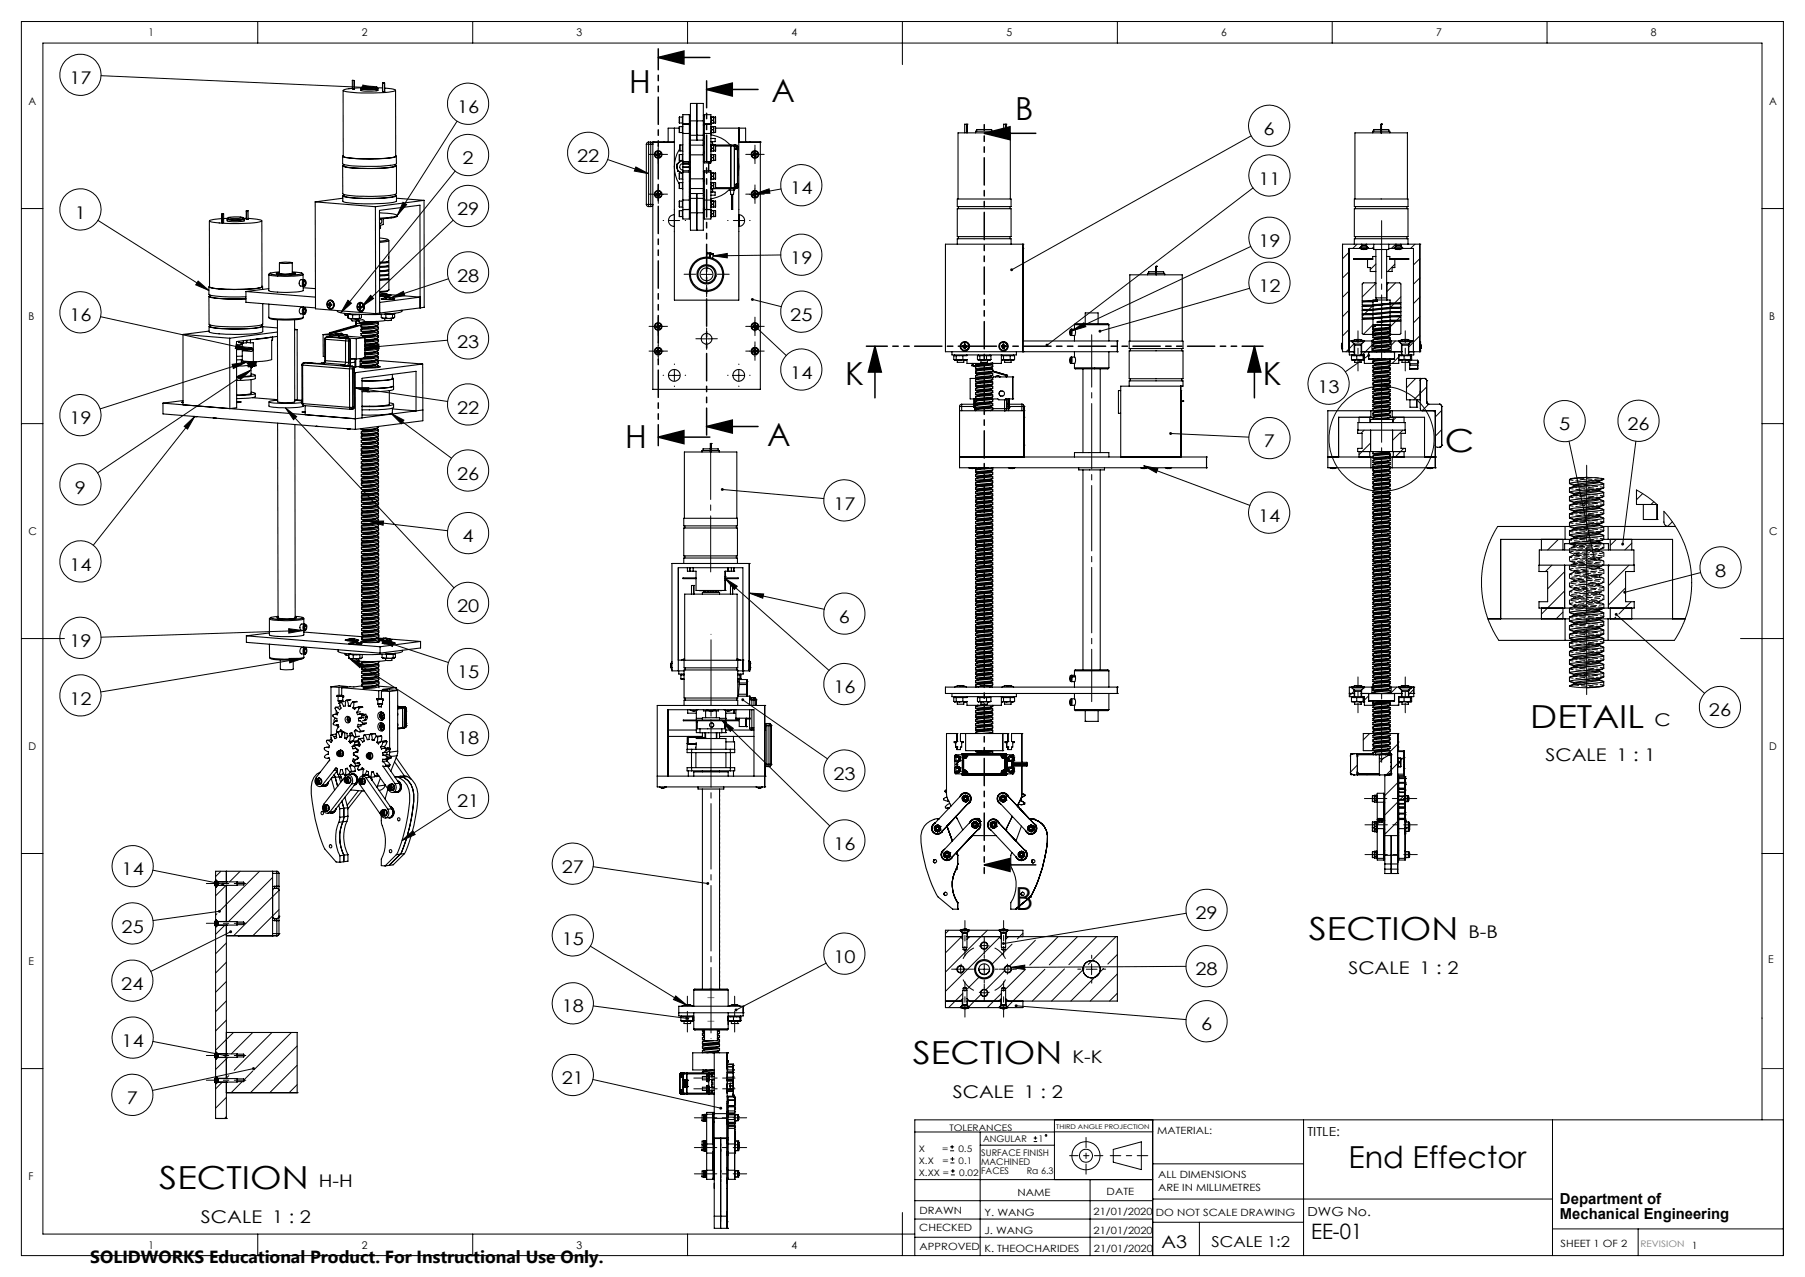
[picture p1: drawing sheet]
<svg xmlns="http://www.w3.org/2000/svg" width="420mm" height="297mm" viewBox="0 0 420 297" stroke-linecap="round" stroke-linejoin="round" font-family="sans-serif">
<defs><g id="words">
<g font-size="7.4">
<text x="146.4" y="21.6">H</text>
<text x="179.5" y="23.7">A</text>
<text x="236.2" y="28">B</text>
<text x="196.6" y="89.5">K</text>
<text x="293.9" y="89.5">K</text>
<text x="145.4" y="104.1">H</text>
<text x="178.5" y="103.6">A</text>
<text x="336.2" y="105.2">C</text>
<text x="356.1" y="169.2">DETAIL</text>
<text x="236.2" y="211.6">B</text>
<text x="304.5" y="218.6">SECTION</text>
<text x="212.4" y="247.5">SECTION</text>
<text x="37.1" y="276.5">SECTION</text>
</g>
<text font-size="7.1" x="313.8" y="271.6">End Effector</text>
<text font-size="4.9" x="305.1" y="288.2">EE-01</text>
<g font-size="4.1">
<text x="16.2" y="19.5">17</text>
<text x="106.3" y="26.3">16</text>
<text x="294" y="31.4">6</text>
<text x="107.6" y="38.2">2</text>
<text x="134.3" y="37.7">22</text>
<text x="183.9" y="45.2">14</text>
<text x="292.8" y="42.9">11</text>
<text x="17.4" y="50.8">1</text>
<text x="106.4" y="50">29</text>
<text x="292.8" y="57.4">19</text>
<text x="106.4" y="65.5">28</text>
<text x="183.9" y="61.4">19</text>
<text x="292.8" y="67.9">12</text>
<text x="16.2" y="74.8">16</text>
<text x="183.9" y="74.6">25</text>
<text x="106.4" y="80.8">23</text>
<text x="183.9" y="88.1">14</text>
<text x="306.6" y="91.4">13</text>
<text x="16.2" y="98.7">19</text>
<text x="106.4" y="96.2">22</text>
<text x="362.8" y="100.1">5</text>
<text x="378.7" y="100">26</text>
<text x="294.1" y="104">7</text>
<text x="106.4" y="111.6">26</text>
<text x="17.4" y="114.8">9</text>
<text x="193.9" y="118.5">17</text>
<text x="292.7" y="121.4">14</text>
<text x="107.6" y="126.1">4</text>
<text x="16.2" y="132.7">14</text>
<text x="399.1" y="134.1">8</text>
<text x="106.4" y="142.4">20</text>
<text x="195.2" y="144.8">6</text>
<text x="16.2" y="150.5">19</text>
<text x="106.4" y="157.7">15</text>
<text x="193.9" y="161.2">16</text>
<text x="16.2" y="163.9">12</text>
<text x="397.6" y="166.6">26</text>
<text x="106.4" y="173.1">18</text>
<text x="385" y="168.9">C</text>
<text x="359.6" y="177.1">SCALE 1 : 1</text>
<text x="193.9" y="181.3">23</text>
<text x="106.3" y="187.7">21</text>
<text x="193.9" y="197.6">16</text>
<text x="28.3" y="203.6">14</text>
<text x="130.7" y="203">27</text>
<text x="278.2" y="213.8">29</text>
<text x="28.3" y="216.9">25</text>
<text x="130.7" y="219.7">15</text>
<text x="341.7" y="218.2">B-B</text>
<text x="193.9" y="223.9">10</text>
<text x="278.2" y="226.8">28</text>
<text x="313.7" y="226.4">SCALE 1 : 2</text>
<text x="28.2" y="230.2">24</text>
<text x="130.7" y="235.5">18</text>
<text x="279.5" y="239.6">6</text>
<text x="28.3" y="243.5">14</text>
<text x="249.5" y="247.1">K-K</text>
<text x="29.5" y="256.8">7</text>
<text x="130.7" y="252.2">21</text>
<text x="221.7" y="255.3">SCALE 1 : 2</text>
<text x="74.2" y="276.1">H-H</text>
<text x="46.8" y="284.3">SCALE 1 : 2</text>
<text x="21" y="293.7">SOLIDWORKS Educational Product. For Instructional Use Only.</text>
<text x="270.2" y="290.1">A3</text>
</g>
<g font-size="3.5">
<text x="363" y="279.9">Department of</text>
<text x="363" y="283.4">Mechanical Engineering</text>
<text x="281.9" y="290">SCALE 1:2</text>
</g>
<g font-size="2.9">
<text x="304.2" y="264.3">TITLE:</text>
<text x="304.2" y="282.8">DWG No.</text>
</g>
<g font-size="2.5">
<text x="34.6" y="8.4">1</text>
<text x="84.2" y="8.4">2</text>
<text x="134.2" y="8.4">3</text>
<text x="184.2" y="8.4">4</text>
<text x="234.2" y="8.4">5</text>
<text x="284.2" y="8.4">6</text>
<text x="334.2" y="8.4">7</text>
<text x="384.2" y="8.4">8</text>
<text x="6.7" y="24.4">A</text>
<text x="411.7" y="24.4">A</text>
<text x="6.7" y="74.4">B</text>
<text x="411.7" y="74.4">B</text>
<text x="6.7" y="124.4">C</text>
<text x="411.7" y="124.4">C</text>
<text x="6.7" y="174.4">D</text>
<text x="411.7" y="174.4">D</text>
<text x="6.7" y="224.4">E</text>
<text x="411.4" y="224">E</text>
<text x="6.7" y="274.4">F</text>
<text x="34.6" y="290.4">1</text>
<text x="84.2" y="290.4">2</text>
<text x="134.2" y="290.4">3</text>
<text x="184.2" y="290.4">4</text>
</g>
<g font-size="2.3">
<text x="269.3" y="263.8">MATERIAL:</text>
<text x="269.5" y="273.9">ALL DIMENSIONS</text>
<text x="236.8" y="278.1">NAME</text>
<text x="257.5" y="277.8">DATE</text>
<text x="269.5" y="276.9">ARE IN MILLIMETRES</text>
<text x="213.9" y="286.4">CHECKED</text>
<text x="214" y="282.3">DRAWN</text>
<text x="229.1" y="287">J. WANG</text>
<text x="229.1" y="282.8">Y. WANG</text>
<text x="254.5" y="282.7">21/01/2020</text>
<text x="254.5" y="286.9">21/01/2020</text>
<text x="269" y="282.7">DO NOT SCALE DRAWING</text>
<text x="214" y="290.7">APPROVED</text>
<text x="229.1" y="291.1">K. THEOCHARIDES</text>
<text x="254.5" y="291.1">21/01/2020</text>
<text x="363.1" y="290">SHEET 1 OF 2</text>
<text x="393.7" y="290.5">1</text>
</g>
<g font-size="2.1">
<text x="220.9" y="263.1">TOLERANCES</text>
<text x="213.8" y="267.9">X</text>
<text x="219.2" y="267.9">=</text>
<text x="223" y="267.9">0.5</text>
<text x="228.3" y="268.8">SURFACE FINISH</text>
<text x="228.8" y="265.6">ANGULAR</text>
<text x="241.6" y="265.6">1</text>
<text x="213.8" y="270.7">X.X</text>
<text x="213.8" y="273.5">X.XX =</text>
<text x="219.3" y="270.7">=</text>
<text x="223.1" y="270.7">0.1</text>
<text x="223.2" y="273.5">0.02</text>
<text x="228.3" y="270.9">MACHINED</text>
<text x="228.3" y="273">FACES</text>
<text x="238.9" y="273">Ra 6.3</text>
</g>
<text font-size="2.1" fill="#808080" x="381.7" y="290.1">REVISION</text>
<text font-size="1.5" x="245.8" y="262.7">THIRD ANGLE PROJECTION</text>
</g></defs>
<g fill="none" stroke="#000" stroke-width=".23">
<path d="M5 5h410v287h-410zM23.5 17.6l64.2 2.9M60 5v5M84.4 19.8l3.3 .7-3.3 .3zM110 5v5M160 5v5M210 5v10M260 5v5M310 5v5M360 5v5M105.9 39.8l-26.6 32.9M106.4 28.2l-14 21.9"/>
<path d="M141.4 37.1l9.5 3.3M148 38.8l2.9 1.6-3.3-.6zM151.9 35.9h2.5M153.1 34.7v2.5M174.4 35.9h2.5M175.6 34.7v2.5M291.1 31.6l-55.7 31.2M5 48.5h5M22.8 51.3l25.8 16.3M93.8 47.1l.8 .5-2.2 2.5zM105.4 51.2l-21.2 20.1M151.9 45.2h2.5"/>
<path d="M153.1 43.9v2.5M155.6 51.3h2.6M156.9 50.1v2.5M165.9 59.5l3.3-.6v1.1zM170.6 51.3h2.5M171.9 50.1v2.5M174.4 45.2h2.5M175.6 43.9v2.5M175.8 45l3.2-1.1 .1 1zM181.7 59.3l-15.8 .2M181.8 44l-6 1M291 57.3l-41.6 19.6"/>
<path d="M291.6 43.7l-48 36.6M313.9 58.7l-1.5 1.5M315.8 56.8l-1 1M319.7 57.4l-.4 .4M324.8 56.8l-1.1 1M329.2 56.8l-1 1M410 48.5h5M23.4 73.7l34.7 7.6M46.1 65.4l2.5 2.2-3.1-1.4zM81 69.8l.8 .7-2.5 2.2zM86.3 68.7l.6 .7-2.7 1.9zM90.9 69.3l3-1.5 .3 1z"/>
<path d="M104.1 79.1l-19.2 1.8M104.4 64.8l-13.5 4.5M151.9 75.9h2.5M153.1 74.7v2.5M163.2 78.8h2.5M163.2 63.8h2.5M164.4 62.5v2.5M164.4 77.5v2.5M174.4 75.9h2.5M175.1 69.6l6.7 1.7M175.6 74.7v2.5M176.1 76.3l6.9 6.4"/>
<path d="M249.4 76.9l2.8-1.8 .5 .9zM290.8 67.1l-34.9 9.9M313.9 72.1l-1.5 1.6M313.9 76.6l-1.5 1.5M313.9 67.7l-1.5 1.4M313.9 63.2l-1.5 1.5M315.1 79.9l-1.9 1.9M316.9 60.1l-.2 .2M317.3 73.2l-.3 .4M318.3 72.2l-.7 .8M319.3 71.2l-.7 .8M319.5 75.5l-2.3 2.3"/>
<path d="M320.1 65.9l-3.1 3.2M320.1 61.4l-1.3 1.3M324.3 70.7l-.7 .8M324.6 61.5l-1.7 1.6M324.7 79.3l-1 1M324.7 65.8l-2 2M324.8 74.7l-1.3 1.3M325.8 73.7l-.8 .8M325.9 60.1l-.2 .2M326 69l-1.4 1.4M330.4 64.6l-1.5 1.5M330.4 60.1l-1.5 1.5"/>
<path d="M330.4 78.1l-2.6 2.6M330.4 73.6l-1.5 1.5M330.4 69.1l-1.5 1.5M5 98.5h5M42.9 99.2l2.4-2.3-1.7 2.9zM45.3 96.9l-23.6 29.9M54 84.7l3.3-.5-3 1.5zM55 80.1l3.1 1.2-3.3-.2zM55.4 87.5l3-1.5-2.4 2.3zM57.3 84.2l-34 10.9M58.4 86l-35.7 24M66.4 94.9l39.3 41.8"/>
<path d="M66.4 94.9l2.6 2-.7 .7zM82.4 90.2h3.4l-.1 1zM82.4 90.2l21.8 3.2M84.9 80.9l3.3-.8v1zM91 96.2l14.1 10.4M91 96.2l3 1.5-.6 .9zM151.9 81.7h2.5M153.1 80.4v2.5M155.6 87.3h2.6M156.9 86v2.5M170.6 87.3h2.5M171.9 86v2.5"/>
<path d="M174.4 81.7h2.5M175.6 80.4v2.5M318.5 82.7l-5.4 3.8M319.2 80.3l-2.2 2.2M319.4 84.5h.1M324.9 97l-.7 .7M325.5 83l-1.5 1.5M326.1 82.4l-.2 .1M329.4 88l-2.1 2.2M332 90l-3 3M332.4 94l-1.5 1.5M335.5 99.9l-1.5 1.6"/>
<path d="M335.5 95.5l-1.5 1.5M410 98.5h5M168.1 113.8l23.6 2.2M266.1 108.3l24.7 9.2M266.1 108.3l3.3 .7-.3 1zM272.4 100.8l18.2 .9M317.4 100l-.7 .8M318.9 103l-2.7 2.7M326.4 100l-2.4 2.4M326.6 104.3l-1.9 2M365.1 102.6l5.9 27.5M365.8 111.3l3.7-.3 3.7 .4"/>
<path d="M380.6 102.6l-3 23.9M380.8 113.9l2.1 1.3 2.7 2.1M382.2 114.8l-1.4 1.4M384.8 116.7l-.6 .6M387.2 118.9l2.6 3.4 2 3.9 1.2 3.5 .6 4.1-.1 4.2-.7 4-1.4 3.7-1.8 3.2M85.9 121.3l18.2 2.1M85.9 121.3l3.4-.1-.2 1zM168.7 134.5l24.2 21.4M168.7 134.5l2.9 1.8-.7 .8zM174.3 137.9l17.5 3.8M174.3 137.9l3.4 .2-.2 1zM348.5 122.4l-1.6 3.1-1.3 3.5-.7 3.6-.2 4.1 .4 3.1 .7 2.8 1.1 3 1.9 3.3"/>
<path d="M361.1 131.4l-1.5 1.5M362.6 125.4l-2.5 2.5M364.1 137.4l-5.4 5.4M364.1 133l-4 3.9M374.6 131.4l-.3 .3M376.1 125.4l-1.4 1.5M378.2 136.7l-3.9 4M379.1 131.4l-4.8 4.8M379.6 139.9l-2.9 2.9M379.7 126.3l-1.6 1.6M389.1 121.4l-1 1M395.7 133.2l-17.6 4.6"/>
<path d="M5 148.5h10M67.2 146.2l3.3 .4-3.3 .6zM67.3 153.1h3.3l-3.2 1.1zM70.5 146.6l-47 1.6M70.6 153.1l-47.1 7.8M81.2 153.1l23.7 15.2M81.2 153.1l3.1 1.3-.6 .9zM88.3 148.8l3.3 .6-.3 1zM88.3 148.8l16.1 5.3M325 159.8l-1.3 1.3M363.7 142.3l-1.6 1.6M365.2 159.6l3.1 .3 4.3-.2"/>
<path d="M376 143.5l-.5 .4M376.1 142.9l20.5 18.4M405 148.5h10M167.9 167.5l25.2 24.6M167.9 167.5l2.7 1.9-.7 .7zM172.8 162.8l19.7 13.7M315.1 160.7l-1.1 1.2M315.8 177.9l-1.5 1.7M318.5 161.9l-1 .9M318.5 175.3l-.2 .2M318.7 170.6l-1.5 1.5M319.2 161.1l-.2 .2"/>
<path d="M319.5 174.3l-.3 .3M321.9 176.3l-.9 1M325.2 177.5l-3 3M325.2 173.1l-1.7 1.7M325.3 177.4h.1M325.5 163.8l-.2 .2M326.7 176.1l-1.1 1.1M329 160.3l-1.2 1.2M5 198.5h5M93.6 195.5l2.5-2.3 .5 .9zM104.9 188.2l-11.3 7.3M318.2 180l-.1 .2"/>
<path d="M325.2 191l-3 3M325.2 186.5l-3 3M325.2 182l-3 3M326.6 185.2l-1.1 1.1M327 184.8l-.4 .4M410 198.5h5M35.6 202.4l16.2 3.2M50.5 212.5l-.3 .3M51.4 202.6l-1.2 1.3M52.3 215.2l-2.1 2.1M52.6 205.9l-2.4 2.4M52.7 219.3l-2.5 2.5"/>
<path d="M53.7 216.7l-18.6 9.3M55.9 202.6l-2.5 2.5M60.4 202.6l-9.4 9.3-15.4 2.2M63.4 217.6h.1M63.4 204.1l-10.2 10.2M64.9 211.6l-6.1 6M64.9 207.1l-10.5 10.5M138 201.6l26.7 3.9M220.8 216.4l-.8 .7M223.6 218l-3.6 3.6M223.9 217.7l-.1 .1M229.8 216.4l-9.8 9.7"/>
<path d="M232.6 218l-12.6 12.6M232.9 217.7l-.1 .1M235.5 219.6l-4.6 4.6M238 217.1l-1.3 1.3M240.9 218.7l-6 6M246.2 217.8l-6.6 6.7M250.7 217.8l-6.5 6.6M255.2 217.8l-6.5 6.6M259.7 217.8l-6.5 6.5M276 212.4l-42.5 7.1M52.7 237.3l-2.5 2.5M52.7 232.8l-2.5 2.5"/>
<path d="M52.7 228.3l-2.5 2.5M52.7 223.8l-2.5 2.5M137.4 220.1l22.4 13.7M138 234l22 2.9M157.2 231.6l2.6 2.2-3.1-1.3zM192.2 224l-20.9 10.9M224 231.1l-3.3 3.2M227.8 225.4h2.5M227.8 227.3l-2.9 2.9M228.2 231.3l-2.8 2.9M229 224.2v2.5M233 231.1l-3.3 3.2"/>
<path d="M233.8 225.8l-4.4 4.4M235.1 225l3.3-.5v1zM236.4 233.9l39.6 3.2M238.6 225.5l-4.7 4.6M243.1 225.4l-8.7 8.7M247.7 225.4l-7.5 7.4M252.2 225.3l-7.5 7.5M252.8 225.4h2.5M254 224.2v2.5M256.8 225.2l-7.6 7.6M260 222l-2.2 2.2M260 231l-1.8 1.8"/>
<path d="M260 226.5l-6.3 6.3M275.9 224.8l-40.8 .2M5 248.5h5M35.6 242.2l16.9 3.3M51.7 251.7l-1.5 1.6M52.7 259.7l-.4 .4M52.7 255.2l-2.5 2.5M53 245.9l-2.8 2.8M53.2 250.2l-.6 .6M54.3 240.1l-4.1 4.2M56.3 251.6l-2.5 2.5M58.8 240.1l-5 5"/>
<path d="M58.8 249.1l-2 2M59 248.5l-23.5 5.1M63.3 240.1l-8.8 8.8M67.8 240.1l-8.7 8.7M69.1 252.3l-1.8 1.8M69.1 247.8l-6.3 6.3M69.1 243.3l-10.8 10.8M138 251.1l29.7 6.6M212.9 279.3h55.3M212.9 274.4h55.3M212.9 263.3h32.5M221.1 267.6h.9"/>
<path d="M221.1 266.7h.9M221.2 270.5h.9M221.2 269.6h.9M221.3 273.3h.9M221.3 272.3h.9M221.5 266.3v.9M221.6 269.1v.9M221.7 271.9v.9M228.1 263.3v28.7M228.1 266.3h17.3M240.5 265.5h.8M240.5 264.7h.8"/>
<path d="M240.9 264.3v.8M245.4 263.2h22.8M245.4 260.5v13.9M253.6 274.4v17.6M259 267.3l6.6-1.7v6.4l-6.6-1.7zM268.2 260.5v31.5M268.2 270.7h35.1M268.2 278.9h93M303.3 260.5v31.5M361.2 260.5v31.5M410 260.5v-250.5h-400v277h202.9M415 260.5h-202.1v31.5"/>
<path d="M60 287v5M110 287v5M160 287v5M210 282v10M212.9 287.8h55.3M212.9 283.5h55.3M268.2 284.3h35.1M279.1 284.3v7.7M361.2 285.8h53.8M381.2 285.8v6.2"/>
<circle cx="18.7" cy="17.4" r="4.8"/>
<circle cx="108.9" cy="36.1" r="4.8"/>
<circle cx="108.9" cy="24.1" r="4.8"/>
<circle cx="136.9" cy="35.5" r="4.8"/>
<circle cx="295.3" cy="29.2" r="4.8"/>
<circle cx="18.7" cy="48.7" r="4.8"/>
<circle cx="108.9" cy="47.9" r="4.8"/>
<circle cx="186.5" cy="59.2" r="4.8"/>
<circle cx="186.5" cy="43.1" r="4.8"/>
<circle cx="295.4" cy="40.8" r="4.8"/>
<circle cx="295.4" cy="55.3" r="4.8"/>
<circle cx="18.7" cy="72.6" r="4.8"/>
<circle cx="108.9" cy="78.7" r="4.8"/>
<circle cx="108.9" cy="63.3" r="4.8"/>
<circle cx="186.5" cy="72.5" r="4.8"/>
<circle cx="295.4" cy="65.8" r="4.8"/>
<circle cx="18.7" cy="96.6" r="4.8"/>
<circle cx="108.9" cy="94.1" r="4.8"/>
<circle cx="186.5" cy="86" r="4.8"/>
<circle cx="309.1" cy="89.2" r="4.8"/>
<circle cx="364.1" cy="97.9" r="4.8"/>
<circle cx="381.3" cy="97.9" r="4.8"/>
<circle cx="18.7" cy="112.7" r="4.8"/>
<circle cx="108.9" cy="109.4" r="4.8"/>
<circle cx="196.5" cy="116.4" r="4.8"/>
<circle cx="295.3" cy="119.2" r="4.8"/>
<circle cx="295.4" cy="101.9" r="4.8"/>
<circle cx="321.5" cy="102.1" r="12.2"/>
<circle cx="18.7" cy="130.6" r="4.8"/>
<circle cx="108.9" cy="124" r="4.8"/>
<circle cx="400.4" cy="132" r="4.8"/>
<circle cx="18.7" cy="148.4" r="4.8"/>
<circle cx="108.9" cy="155.6" r="4.8"/>
<circle cx="108.9" cy="140.2" r="4.8"/>
<circle cx="196.5" cy="142.7" r="4.8"/>
<circle cx="196.5" cy="159.1" r="4.8"/>
<circle cx="18.7" cy="161.7" r="4.8"/>
<circle cx="108.9" cy="170.9" r="4.8"/>
<circle cx="196.5" cy="179.2" r="4.8"/>
<circle cx="400.2" cy="164.4" r="4.8"/>
<circle cx="108.9" cy="185.6" r="4.8"/>
<circle cx="196.5" cy="195.5" r="4.8"/>
<circle cx="30.9" cy="214.8" r="4.8"/>
<circle cx="30.9" cy="201.4" r="4.8"/>
<circle cx="133.3" cy="200.9" r="4.8"/>
<circle cx="133.3" cy="217.5" r="4.8"/>
<circle cx="280.8" cy="211.6" r="4.8"/>
<circle cx="30.8" cy="228.1" r="4.8"/>
<circle cx="133.3" cy="233.3" r="4.8"/>
<circle cx="196.5" cy="221.8" r="4.8"/>
<circle cx="280.8" cy="224.7" r="4.8"/>
<circle cx="280.8" cy="237.5" r="4.8"/>
<circle cx="30.8" cy="254.6" r="4.8"/>
<circle cx="30.9" cy="241.3" r="4.8"/>
<circle cx="133.3" cy="250" r="4.8"/>
<circle cx="243.4" cy="264.1" r=".21"/>
<circle cx="252.7" cy="268.8" r="1.52"/>
<circle cx="252.7" cy="268.8" r="3.3"/>
</g>
<path d="M267.1 268.8h-8.8" fill="none" stroke="#000" stroke-width=".23" stroke-dasharray="15.2 1.3 1.3 1.3" stroke-dashoffset="12.8"/>
<path d="M252.7 264.6v8.5" fill="none" stroke="#000" stroke-width=".23" stroke-dasharray="15.2 1.3 1.3 1.3" stroke-dashoffset="12.9"/>
<path d="M248.9 268.8h7.7" fill="none" stroke="#000" stroke-width=".23" stroke-dasharray="15.2 1.3 1.3 1.3" stroke-dashoffset="13.3"/>
<path d="M410 248.5h5" fill="none" stroke="#00f" stroke-width=".23"/>
<path d="M229 219.9l-1.2 .1M229 219.9l1.3 .1M223.5 225.4l.2 1.2M223.5 225.4l.2-1.2M224.1 227.8a5.5 5.5 0 0 0 2.5 2.5M226.6 220.5a5.5 5.5 0 0 0-2.5 2.5M229 230.9l1.3-.1M229 230.9l-1.2-.1M231.4 230.3a5.5 5.5 0 0 0 2.6-2.5M234 223a5.5 5.5 0 0 0-2.6-2.5M234.5 225.4l-.1-1.2M234.5 225.4l-.1 1.2" fill="none" stroke="#000" stroke-width=".23" stroke-dasharray="15.2 1.3 1.3 1.3" stroke-linecap="butt"/>
<g fill="none" stroke="#000" stroke-width=".35">
<path d="M153.1 13.4l6-1.5v3zM153.1 13.4h12.1M164.4 20.8l6-1.5v3zM164.4 20.8h12M229 31l6-1.5v3zM229 31h12M164.4 99.2l6-1.5v3zM164.4 99.2h12M203.6 80.5l1.5 6h-3zM203.6 80.5v12M291.9 80.5l1.5 6h-3zM291.9 80.5v12"/>
<path d="M153.1 101.7l6-1.5v3zM153.1 101.7h12.1M229 201.2l6-1.5v3zM229 201.2h12"/>
</g>
<path d="M81.4 148.9h1M81.5 148.6l.7 .7M81.9 148.4v1M82.2 148.6l-.7 .7" fill="none" stroke="#808080" stroke-width=".23"/>
<path d="M369.2 162.7v-55.7" fill="none" stroke="#000" stroke-width=".23" stroke-dasharray="15.2 1.3 1.3 1.3" stroke-dashoffset="-1.2"/>
<path d="M48 214.7h9.2M48 205.5h9.2M48 251.2h9.2M48 245.5h9.2" fill="none" stroke="#000" stroke-width=".23" stroke-dasharray="15.2 1.3 1.3 1.3" stroke-dashoffset="12.6"/>
<path d="M316 157.4v8.4M327 157.4v8.4M224.5 214.1v8.2M233.5 214.1v8.2M159.9 231.7v8.3M170.9 231.7v8.3M224.5 236.6v-8.3M233.5 236.6v-8.3" fill="none" stroke="#000" stroke-width=".23" stroke-dasharray="15.2 1.3 1.3 1.3" stroke-dashoffset="13"/>
<g fill="none" stroke="#000" stroke-width=".23" stroke-dasharray="15.2 1.3 1.3 1.3">
<path d="M151.9 35.9h-.9M153.2 34.7v-.9M153.2 37.2v.9M154.4 35.9h.9M174.4 35.9h-.9M175.7 34.7v-.9M175.7 37.2v.9M176.9 35.9h.9M151.9 45.2h-.9M153.2 43.9v-.9M153.2 46.4v.9M154.4 45.2h.9"/>
<path d="M154.4 51.3h-.1M156.9 48.8v-.1M156.9 53.8v.1M159.4 51.3h.1M169.4 51.3h-.1M171.9 48.8v-.1M171.9 53.8v.1M174.4 45.2h-.9M174.4 51.3h.1M175.7 43.9v-.9M175.7 46.4v.9M176.9 45.2h.9"/>
<path d="M151.9 75.9h-.9M153.2 74.7v-.9M153.2 77.2v.9M154.4 75.9h.9M161.9 63.8h-2.7M163.2 78.8h-1.3M164.4 61.3v-2.8M164.4 66.3v2.7M164.4 77.5v-1.2M165.7 78.8h1.2M166.9 63.8h2.8M174.4 75.9h-.9"/>
<path d="M175.7 74.7v-.9M175.7 77.2v.9M176.9 75.9h.9M151.9 81.7h-.9M153.2 80.4v-.9M153.2 82.9v.9M154.4 81.7h.9M154.4 87.3h-.1M156.9 84.8v-.1M156.9 89.8v.1M159.4 87.3h.1M164.4 80v1.3"/>
<path d="M169.4 87.3h-.1M171.9 84.8v-.1M171.9 89.8v.1M174.4 81.7h-.9M174.4 87.3h.1M175.7 80.4v-.9M175.7 82.9v.9M176.9 81.7h.9M319.6 185.7h-2.1M319.7 191.8h-2.1M319.7 198.8h-2.1M229 218.7v-.8"/>
<path d="M229 219.9v-1.2M229 219.9v1.3M222.3 225.4h-.9M223.5 225.4h-1.2M223.5 225.4h1.3M224.8 225.4h.8M226.5 225.4h-.7M229 221.2v.7M229 222.9v-.7M229 227.9v.8M229 230.9v1.3M229 230.9v-1.2"/>
<path d="M229 229.7v-.8M229 232.2v.7M231.5 225.4h.8M233.3 225.4h-.8M234.5 225.4h1.3M234.5 225.4h-1.2M235.8 225.4h.7M251.5 225.4h-.7M254 222.9v-.7M254 227.9v.8M256.5 225.4h.8M163.6 260h-2"/>
<path d="M163.6 266.9h-2M163.6 273h-2"/>
</g>
<path d="M254 163.2v-85.3" fill="none" stroke="#000" stroke-width=".23" stroke-dasharray="15.2 1.3 1.3 1.3" stroke-dashoffset="3.1"/>
<path d="M321.5 51.3v126" fill="none" stroke="#000" stroke-width=".23" stroke-dasharray="15.2 1.3 1.3 1.3" stroke-dashoffset="1.8"/>
<path d="M316 76.9v9.4M327 76.9v9.4" fill="none" stroke="#000" stroke-width=".23" stroke-dasharray="15.2 1.3 1.3 1.3" stroke-dashoffset="12.5"/>
<path d="M319.6 185.7h10.1M319.7 191.8h10.1M319.7 198.8h10.1M163.6 260h10.1M163.6 266.9h10.1M163.6 273h10.1" fill="none" stroke="#000" stroke-width=".23" stroke-dasharray="15.2 1.3 1.3 1.3" stroke-dashoffset="12.1"/>
<path d="M164.4 18.8v82.4" fill="none" stroke="#000" stroke-width=".35" stroke-dasharray="6.3 1.3 1.3 1.3 1.3 1.3" stroke-dashoffset=".1"/>
<path d="M153.2 11.4v92.3M293.9 80.5h-92.3" fill="none" stroke="#000" stroke-width=".35" stroke-dasharray="6.3 1.3 1.3 1.3 1.3 1.3" stroke-dashoffset="1.5"/>
<path d="M229 29v174.1" fill="none" stroke="#000" stroke-width=".35" stroke-dasharray="6.3 1.3 1.3 1.3 1.3 1.3" stroke-dashoffset="5"/>
<path d="M87.6 149l-2.8 .4M87.9 149.4l-3.5-.3M166 230h-.9M166 239.5h-.9M166.1 232h-1.4M166.1 237.5h-1.4" fill="none" stroke="#808080" stroke-width=".23" stroke-dasharray="15.2 1.3 1.3 1.3"/>
<path d="M165.4 241.5v-94" fill="none" stroke="#000" stroke-width=".23" stroke-dasharray="15.2 1.3 1.3 1.3" stroke-dashoffset="-1.3"/>
<path d="M165.4 133v-29.9" fill="none" stroke="#000" stroke-width=".23" stroke-dasharray="15.2 1.3 1.3 1.3" stroke-dashoffset="2.2"/>
<path d="M161.4 250.7h9.6M161.4 253.2h9.6" fill="none" stroke="#000" stroke-width=".23" stroke-dasharray="15.2 1.3 1.3 1.3" stroke-dashoffset="12.4"/>
<g fill="#000">
<path d="M153.1 13.4l6-1.5v3zM153.1 101.7l6-1.5v3zM291.9 80.5l1.5 6h-3zM203.6 80.5l1.5 6h-3z"/>
<path d="M84.4 19.8l3.3 .7-3.3 .3zM55 80.1l3.1 1.2-3.3-.2zM86.3 68.7l.6 .7-2.7 1.9zM90.9 69.3l3-1.5 .3 1zM81 69.8l.8 .7-2.5 2.2zM84.9 80.9l3.3-.8v1zM91 96.2l3 1.5-.6 .9zM82.4 90.2h3.4l-.1 1zM67.2 146.2l3.3 .4-3.3 .6zM88.3 148.8l3.3 .6-.3 1zM81.2 153.1l3.1 1.3-.6 .9zM67.3 153.1h3.3l-3.2 1.1zM66.4 94.9l2.6 2-.7 .7zM42.9 99.2l2.4-2.3-1.7 2.9zM55.4 87.5l3-1.5-2.4 2.3zM54 84.7l3.3-.5-3 1.5zM46.1 65.4l2.5 2.2-3.1-1.4zM93.6 195.5l2.5-2.3 .5 .9zM93.8 47.1l.8 .5-2.2 2.5zM85.9 121.3l3.4-.1-.2 1z"/>
<path d="M164.4 20.8l6-1.5v3zM164.4 99.2l6-1.5v3z"/>
<path d="M229 31l6-1.5v3zM229 201.2l6-1.5v3z"/>
<path d="M176 76l.1 .3-.2-.2a.34 .34 0 0 0 .2 .5 .34 .34 0 0 0 .4-.4 .34 .34 0 0 0-.5-.2zM175.8 45l3.2-1.1 .1 1zM165.9 59.5l3.3-.6v1.1zM174.9 69.4l-.2 .2h.4h-.4a.34 .34 0 0 0 .4 .4 .34 .34 0 0 0 .3-.5 .34 .34 0 0 0-.5-.1zM148 38.8l2.9 1.6-3.3-.6zM249.4 76.9l2.8-1.8 .5 .9zM255.7 76.8l-.1 .3 .3-.1-.3 .1a.34 .34 0 0 0 .5 .2 .34 .34 0 0 0 .1-.5 .34 .34 0 0 0-.5 0zM235.2 62.5l-.1 .4 .3-.1-.3 .1a.34 .34 0 0 0 .5 .1 .34 .34 0 0 0 .1-.4 .34 .34 0 0 0-.5-.1zM272.1 100.6v.2h.3h-.3a.34 .34 0 0 0 .4 .3 .34 .34 0 0 0 .2-.5 .34 .34 0 0 0-.6 0zM243.4 80l-.1 .5 .3-.2-.3 .2a.34 .34 0 0 0 .5 0 .34 .34 0 0 0 .1-.5 .34 .34 0 0 0-.5 0zM266.1 108.3l3.3 .7-.3 1zM318.3 82.4a.33 .33 0 0 0-.1 .4 .33 .33 0 0 0 .4 .1 .33 .33 0 0 0 .1-.4l-.2 .2 .2-.3zM377.3 126.3l-.1 .3 .3 .3 .1-.4-.1 .4a.35 .35 0 0 0 .4-.5 .35 .35 0 0 0-.6-.1zM377.9 137.5l-.2 .3h.4h-.4a.33 .33 0 0 0 .5 .3 .33 .33 0 0 0 .1-.5 .33 .33 0 0 0-.4-.1zM375.7 142.7a.35 .35 0 0 0 .2 .6 .35 .35 0 0 0 .5-.4 .35 .35 0 0 0-.6-.2l.3 .2zM370.8 129.8v.1a.33 .33 0 0 0-.1 .4 .33 .33 0 0 0 .4 .2l-.1-.4 .1 .4 .2-.2v-.3zM51.6 205.3l-.1 .2a.33 .33 0 0 0 .2 .4 .33 .33 0 0 0 .4-.2l-.3-.1 .3 .1-.1-.4zM50.9 211.7a.34 .34 0 0 0 0 .6 .34 .34 0 0 0 .5-.4h-.4h.4l-.2-.3zM53.5 216.4a.33 .33 0 0 0-.1 .5 .33 .33 0 0 0 .4 .1 .33 .33 0 0 0 .2-.4l-.3 .1 .2-.2zM52.2 245.2v.5a.33 .33 0 0 0 .4 .1 .33 .33 0 0 0 .2-.2l-.3-.1 .3 .1-.1-.4zM58.8 248.2a.33 .33 0 0 0 .1 .6 .33 .33 0 0 0 .4-.3h-.3l.3-.1-.3-.2zM233.3 219.2l-.1 .3h.3h-.3a.34 .34 0 0 0 .4 .3 .34 .34 0 0 0 .2-.6 .34 .34 0 0 0-.5 0zM236.1 233.7v.2h.3h-.3a.34 .34 0 0 0 .5 .3 .34 .34 0 0 0 .1-.5 .34 .34 0 0 0-.6 0zM235.1 225l3.3-.5v1z"/>
<path d="M168.7 134.5l2.9 1.8-.7 .8zM159.8 236.6l-.1 .3 .2 .3 .4-.2-.3-.1h.3a.33 .33 0 0 0-.1-.3 .33 .33 0 0 0-.4 0zM157.2 231.6l2.6 2.2-3.1-1.3zM171 234.7v.4l.3-.2-.3 .2a.34 .34 0 0 0 .4 .1 .34 .34 0 0 0 .1-.5 .34 .34 0 0 0-.5 0zM167.9 167.5l2.7 1.9-.7 .7zM167.9 113.6l-.2 .2h.4h-.4a.33 .33 0 0 0 .4 .4 .33 .33 0 0 0 .3-.5 .33 .33 0 0 0-.5-.1zM174.3 137.9l3.4 .2-.2 1zM172.6 162.5l.2 .3-.3-.2a.34 .34 0 0 0 .2 .5 .34 .34 0 0 0 .4-.4 .34 .34 0 0 0-.5-.2zM164.4 205.2v.4l.2 .2 .4-.3h-.3h.3a.35 .35 0 0 0-.2-.3 .35 .35 0 0 0-.4 0zM167.5 257.5l-.1 .2 .1 .3 .2 .1 .3-.2-.3-.2 .3 .1a.32 .32 0 0 0-.1-.3 .32 .32 0 0 0-.4 0z"/>
</g>
<g fill="none" stroke="#000" stroke-width=".25">
<path d="M82 18.7v2h.4M82 18.7h.5M82 18.7h.4M82.4 18.7v2M82.4 18.7h.1M82.5 18.7l-.1 2M89 19.3v2h.4M89 19.3h.5M89.4 19.3v2M89.5 19.3l-.1 2M79.7 36.3v1.8a9.4 9.4 0 0 0 4 .6h3.9a12.2 12.2 0 0 0 4.7-.6l-.1-1.8M79.9 36.2l-.1 .2a35 35 0 0 0 12 .1l.4-.2-.1-.1"/>
<path d="M84 20.6v.5l.9 .1 2.9-.1 .1-.5M84.2 20.4l-1.7 .1M84.2 20.5l-.2 .1 1.4 .2 2.5-.1-.2-.2M84.2 20.2l2-.1 1.5 .2-1.8 .2-1.3-.1zM87.7 20.4l1.3 .1M87.7 20.2l-.1 .5-1.1 .1-2.2-.1-.1-.4M89.5 20.5l1.7 .2 .8 .3a7.8 7.8 0 0 1-4.1 .6h-2.9a16.3 16.3 0 0 1-5.1-.5l.3-.3 1.8-.3M92 38.4l.2 .2a28 28 0 0 1-9.3 .5l-2.6-.3-.5-.1 .2-.3M92 38.2v.4a26 26 0 0 1-9.2 .5l-2.4-.3-.4-.2v-.3M92 21l.1 15.3a15.2 15.2 0 0 1-6.1 .7l-.9-.1a13.9 13.9 0 0 1-5.2-.6l-.1-15.3M92.3 38.6v6.4a7.3 7.3 0 0 1-3.8 .6h-3.8a12 12 0 0 1-4.9-.6l-.1-6.4M150.4 33.5h.5"/>
<path d="M150.4 33.5v14.1M150.9 33.1h-.3l-.2 .4M150.9 33.1v.4M150.9 33.5v14.1M150.9 33.5h.5M150.9 33.1h.5M151.4 33.1h.3l.2 .3-.5 .1M151.4 33.1v.4M151.4 33.5v14.1M151.9 33.1h.1M151.9 33.1h5M151.9 33.1v57.5h25v-57.5"/>
<path d="M153 35.8h.1M153 35.8l-.3 .1 .1 .2h.2M153 35.8v.3M153 36.1h.1M153.1 36.1h.1M153.1 35.8h-.1M153.1 35.7v.1M153.1 35.7l.1 .1M153.1 35.7h.1M153.2 36.1h.1M153.2 36.1h-.1M153.2 35.7l.1 .1"/>
<path d="M153.2 35.7v-.2h-.2v.3M153.2 35.8h.1M153.2 35.7v.1M153.2 35.8l.1 .1M153.3 36.1h.1M153.3 36.1h-.1M153.3 36.1l-.1 .3-.1-.3M153.3 35.8h.3v.2h-.2M153.3 36v.1M153.3 36h.1M153.3 35.9h.1M153.3 35.9v.1"/>
<path d="M153.3 35.8v.1M153.3 35.9l.1 .1M153.4 36l-.1 .1M154.4 33.1h.1M156.9 29.8v40h15v-40M157.6 39l.1 .8 .7 .3M157.6 39a1.34 1.34 0 0 0 .8 1.1M158 37.7a1.42 1.42 0 0 0-.4 1.3M158 37.7l-.6 .5 .2 .8M158 29.8h-2.5v3.3M158.1 35.9v1.4M158.1 27.2v1.4"/>
<path d="M158.1 29.5v1.3M158.1 35.9h.7M158.1 37.3h.7M158.1 27.2h.7M158.1 28.6h.7M158.1 30.8h.7M158.1 29.5h.7M158.2 34.6a7.6 7.6 0 0 0-.2 8.2M158.2 33.7v1.4M158.2 35.1h.6M158.2 33.7h.6M158.5 37.3l-.5 .4"/>
<path d="M158.9 35.9v1.5l-.9 .3M158.9 33.7v1.5M158.9 39.7v.3M158.9 28.8v-2.1h1.5v2.1M158.9 38v.2h1.5v-.2M158.9 38.2v.6M158.9 38.9v.8M158.9 38.8v.1M158.9 27.2v1.5M158.9 28.9v2.1M158.9 37.6v.3M158.9 29.4v1.5"/>
<path d="M158.9 38.1a.74 .74 0 0 0-.7 .7 .74 .74 0 0 0 .7 .7M158.9 28.9h1.8M158.9 39.7h1.5M158.9 37.9h1.5M158.9 28.8v.1M158.9 31v6.6M158.9 37.9v.1M158.9 28.8h1.5M158.9 38h1.5M158.9 38.9h1.5M158.9 38.8h1.5M158.9 31h1.5"/>
<path d="M158.9 37.6h1.5M160.4 39.7v.3M160.4 38.2v.6M160.4 38.9v.8M160.4 38.8v.1M160.4 28.8v2.2M160.4 37.6v.3M160.4 26.9h.3M160.4 35.7h.3M160.4 37.6h.3M160.4 40h.3M160.4 33.4h.3"/>
<path d="M160.4 35.4h.3M160.4 39h.3M160.4 31.1h.3M160.4 29.1h.3M160.4 31v6.6M160.4 37.9v.1M160.4 39.2h.3M160.4 37.7h.3M160.7 33.8v2.2M160.7 28.1v-4h3v4M160.7 33.8h3M160.7 36h3"/>
<path d="M160.7 28.1v5.7M160.7 36v5.6M160.7 32.6h3M160.7 31.5h3M160.7 28.1h3M160.7 32.3l-.3 .2M162.1 24.1v8.5M163.7 33.8v2.2M163.7 32.9h.2M163.7 32.2h.2M163.7 26.9h.2M163.7 35.7h.2"/>
<path d="M163.7 37.6h.2M163.7 40h.2M163.7 35.4h.2M163.7 31.1h.2M163.7 29.1h.2M163.7 28.1v5.7M163.7 36v5.6M163.7 31.3h.2M163.7 32.9v.5h.2M163.9 28.8v2.2M163.9 37.6v.3h1.5v-.3M163.9 28.8v-2.1h1.5v2.1"/>
<path d="M163.9 31.9l-.2 .2 .2-.1M163.9 28.8h1.5M163.9 31h1.5M163.9 37.6h1.5M163.9 31v6.6M164.8 37.9h.4M164.9 38v1.7M165.4 32.2h1v.7h-1M165.4 33.7v1.5M165.4 28.9v2.1M165.4 35.9v1.5M165.4 27.2v1.5"/>
<path d="M165.4 29.4v1.5M165.4 31.4a7.6 7.6 0 0 1 4.5 2.3M165.4 28.9h-1.7M165.4 28.8v.1M165.4 31v6.6M165.5 37.3l.1 .1M165.5 35.1h.1M165.6 33.8h.1M165.5 28.6h.1M165.5 30.8l.1 .1M165.6 36.7v.7M165.6 36v.7"/>
<path d="M165.6 33.8v.7M165.6 34.5v.6M165.6 28v.6M165.6 27.3v.7M165.6 29.5v.7M165.6 30.2v.7M165.6 37.4h.4M165.6 33.7h5.3M165.6 28.6h.4M165.6 30.9h.4M165.6 36h.4M165.6 36.7h.4"/>
<path d="M165.6 34.5h.4M165.6 35.1h.4M165.6 28h.4M165.6 27.3h.4M165.6 29.5h.4M165.6 30.2h.4M165.7 32.9l.1 .2M165.8 33.1l-.1 .6M165.8 33.1l.1 .6M166 36.7l.1 .3M166 36l.1 .3M166 34.5l.1 .3"/>
<path d="M166 33.8l.1 .3zM166 28l.1 .3M166 27.3l.1 .3M166 30.2l.1 .3M166 29.5l.1 .3M166.1 36.3l-.1 .4M166.1 37l-.1 .4M166.1 36.3v.7M166.1 37v.3M166.1 34.1l-.1 .4M166.1 34.8l-.1 .3M166.1 34.1v.7"/>
<path d="M166.1 34.8v.3M166.1 28.3l-.1 .3M166.1 27.6l-.1 .4M166.1 27.6v.7M166.1 28.3v.3M166.1 29.8l-.1 .4M166.1 30.5l-.1 .4M166.1 29.8v.7M166.1 30.5v.3M166.1 37.3h.4M166.1 35.1h.4M166.1 28.6h.4"/>
<path d="M166.1 30.8h.4M166.1 37.3l-.1 .1M166.1 35.1h-.1M166.1 28.6h-.1M166.1 30.8l-.1 .1M166.5 35.9v1.4M166.5 33.7v1.1zM166.5 35.1h.1M166.5 27.2v1.1M166.5 29.5v1.3M166.5 35.9l-.9 .1M166.5 27.2l-.9 .1"/>
<path d="M166.5 29.5h-.9M166.5 34.8v.3M166.5 28.3v.3M166.5 34h4.4M166.5 29.8h7v3.3M170 33.7v.3zM170 34v9.6M170.9 33.7l.3 .2v.2l-.3-.1M170.9 33.7v.3M170.9 33.7h.1M170.9 34h.1M170.9 34v9.6"/>
<path d="M171.5 33.8h.1M171.5 33.8v.9M171.5 33.8h-.3v1h.4M171.5 33.8l.1 .3M171.5 33.8v.5M171.5 34.3v.4M171.5 34.3h.1M171.6 34.8h.1M171.6 34v.1M171.6 34.6v.2M171.6 34.8v8M171.6 34.5l-.1 .2"/>
<path d="M171.6 34.3h.1M171.6 34.3v.2M171.6 34.5h.1M171.6 34.1h.1M171.6 34.1v.1M171.6 34.2v.1M171.6 34.5v.3M171.6 36.8a7.3 7.3 0 0 1 0 4M171.9 33.1h5M172 29.8v3.3M174.4 33.1h.1M175.4 35.8h.1"/>
<path d="M175.4 35.8l-.2 .1a.18 .18 0 0 0 0 .2 .18 .18 0 0 0 .3 0M175.5 35.9v.1M175.5 36v.1M175.5 35.8v.1M175.5 36.1h.1M175.5 35.8h.1M175.5 35.8h-.1M175.6 35.8h-.1M175.6 36.1h.1M175.6 35.7v.1M175.6 35.7l.2 .1M175.6 35.7h.2"/>
<path d="M175.7 36.1h.1M175.8 35.7v.1M175.8 35.8h.1M175.8 35.7l-.1-.2h-.2v.3M175.8 35.8v.1M175.8 36.1h.1M175.8 36h.1M175.8 36.1v.3l-.2-.3M175.8 36.1h-.1M175.8 36v.1M175.8 35.8l.1 .2M175.8 35.8l.3-.1v.2l-.2 .1"/>
<path d="M175.8 35.9h.1M175.8 35.9v.1M175.9 36l-.1 .1M176.9 33.1h.1M225 28.9h-.5v2M225 28.9v2M225 28.9h.1M227 30.9v-.4h4v.4M227.3 30.5v-.4h3.5v.4M234.1 28.9h-.6v2M234.1 28.9v2M234.1 28.9h.1"/>
<path d="M321.3 30.5h-1.9v.4M321.3 30.1h-1.6v.4M321.5 30.5h1.9v.4M321.5 30.1h1.6v.4M321.5 28.9h.1M321.5 28.9h-.2v2M321.5 28.9v2M51.6 49.8l.1 2M51.6 49.8h.1M51.7 49.8v2M52 49.7l-.4 .1M52 49.7v2l-.3 .1"/>
<path d="M52 49.7l-.3 .1M52.8 51v.4l1.3 .2 2.7-.2v-.4M53.1 50.8h-1.1M53.1 50.9l-.3 .1 1.3 .2 2.1-.1 .6-.1-.2-.1M53.1 50.6v.4l1.3 .2 2.1-.2 .1-.4M53.1 50.6l2.4-.2 1.1 .2-.7 .2a5.4 5.4 0 0 1-2.8-.2zM56.6 50.8h.7M57.3 49.1l.1 1.9M57.3 49.1h.1M57.4 49.1v1.9M57.7 49v2h-.3M57.7 49l-.3 .1"/>
<path d="M57.7 49l-.4 .1M57.7 50.8l2 .2 1.2 .4a9.1 9.1 0 0 1-4.3 .6h-2.9a15.5 15.5 0 0 1-4.9-.6l.1-.2 .8-.2 1.9-.2M60.9 51.4l.1 15.3a9.1 9.1 0 0 1-4.4 .6h-2.9a12 12 0 0 1-4.9-.6l-.1-15.3M73.3 47l14 1.1M73.3 47l.1 24.8 14 1.2M79.8 46.1l-6.5 .9M87.3 48.1l.1 24.9M88.3 51.3l.1-.2a.45 .45 0 0 1 .5 .3 .45 .45 0 0 1-.2 .5l-.4-.1M88.3 49.5l3.1 .2 1 .5a12.5 12.5 0 0 1-4.1 .5M88.3 55.3l1.9 .4-1.9 .4M88.5 52.4v.7l-.2 .1M89.2 50.9v1.3l-.9 .2"/>
<path d="M90.2 55.7l.2 .4-2.1 .3M90.4 59.9h.1M90.5 59.7v.3M90.5 56v3.7M90.5 60v.7M92 45.3l.3 .2a26.3 26.3 0 0 1-9.4 .6l-2.9-.4-.2-.2 .2-.1M92 45.2v.3a26.8 26.8 0 0 1-9.2 .6l-2.7-.4-.1-.5M92.3 45.5v1.3a18.3 18.3 0 0 1-6.6 .6h-1a12.7 12.7 0 0 1-4.9-.6v-1.3M92.3 46.1l6.4 .5M92.4 50.1v.2a11 11 0 0 1-4.1 .6M98.7 46.6l-11.4 1.5M98.7 46.6v24.9l-.9 .1"/>
<path d="M150.4 47.6l.2 .4h.3M150.4 47.6h.5M150.9 47.6v.4M150.9 47.6h.5M150.9 48h.5M151.4 47.6v.4M151.4 47.6h.5l-.1 .2-.4 .2M153 45.1h-.3v.2h.3M153 45.1h.1M153 45.2h.1M153 45.1v.2M153 45.3l.1 .1"/>
<path d="M153 45.3h.1M153 45v.1M153 45.2v.1M153 45.1v.1M153 45h.1M153.1 45.3v.1M153.1 45.4h.1M153.1 45h.1M153.1 45l-.1 .1M153.2 45.3l-.1 .1M153.2 45.3h.1M153.2 45h.1"/>
<path d="M153.2 45l-.1-.3-.1 .3M153.2 45l.1 .1M153.2 45h-.1M153.3 45.3h.1M153.3 45.3h-.1M153.3 45h-.1M153.3 45.3l.1 .3h-.3v-.2M153.3 45l.3 .1-.2 .2M153.3 45.1v.1M153.3 45.2v.1M153.3 45v.1M153.3 45.2l.1 .1"/>
<path d="M153.4 45.3h-.1M156.9 49.9a1.38 1.38 0 0 0-1.4 1.4 1.38 1.38 0 0 0 1.4 1.4M158.1 46.8v1.4M158.1 49v1.4M158.1 40.2v1.4M158.1 42.5v1.3M158.1 48.2h.7M158.1 46.8h.7M158.1 42.5h.7M158.1 43.8h.7M158.1 50.4h.7M158.1 49h.7"/>
<path d="M158.1 40.2h.7M158.1 41.6h.7M158.4 40.1l.4 .1M158.8 40.2l.1 1.5M158.9 48.9v1.5M158.9 46.7v1.5M158.9 46.5v2.2M158.9 48.8v2.1h1.5v-2.1M158.9 42.4v1.5M158.9 46.5h1.5M158.9 40h1.5M158.9 40v6.5"/>
<path d="M158.9 48.7v.1M158.9 48.8h1.5M160.4 46.5v2.3M160.4 50.7h.3M160.4 48.5h.3M160.4 46.5h.3M160.4 44.2h.3M160.4 42.2h.3M160.4 41.9h.3M160.4 40v6.5M160.4 44.8h.3M160.4 44.6h.3"/>
<path d="M160.4 45.6h.3M160.5 45.7v.4h-.1M160.5 45.7h.2M160.5 45.9h.2M160.7 41.6v2.2M160.7 49.5v4M160.7 53.5h3M160.7 48.7h-1.8M160.7 43.8h3M160.7 46.1h3M160.7 41.6h3M160.7 43.8v5.7"/>
<path d="M160.7 45h3M160.7 49.5h3M162.1 45v8.5M163.7 41.6v2.2M163.7 49.5v4M163.7 45.5l.2 .1zM163.7 46.2l.2 .1M163.7 50.7h.2M163.7 48.7h1.7M163.7 48.5h.2M163.7 46.5h.2M163.7 42.2h.2"/>
<path d="M163.7 41.9h.2M163.7 45.4h.2M163.7 44.7h.2M163.7 43.8v5.7M163.9 46.5v2.3M163.9 40v-.3h1.5v.3M163.9 48.8v2.1h1.5v-2.1M163.9 44.2h-.2v.5M163.9 46.5h1.5M163.9 40h1.5M163.9 48.8h1.5M163.9 40v6.5"/>
<path d="M164.5 59l.7 .1M164.5 59l-.1 .8M165.2 59.1l-.2 .8M165.2 58.9l-.6-.1-.1 .2M165.2 58.9v.2M165.2 58.9h.1M165.2 58.9l-.1 1M165.3 59.1l.7 .2M165.3 58.9h.1M165.3 58.9l.6 .1 .1 .3M165.3 58.9l-.1 1M165.4 46.7v1.5"/>
<path d="M165.4 44.7h1v.7h-1M165.4 40.2v1.5M165.4 46.5v2.2M165.4 42.4v1.5M165.4 48.9v1.5M165.4 40v6.5M165.4 48.7v.1M165.5 43.8l.1 .1M165.5 41.6l.1 .1M165.6 40.3h.1M165.5 50.4h.1M165.5 48.2h.1"/>
<path d="M165.6 43.2v.7M165.6 42.5v.7M165.6 41v.7M165.6 40.3v.7M165.6 49.7v.7M165.6 47.5v.7M165.6 46.8v.7M165.6 48.2h.9M165.6 43.9h5.3M165.6 50.4h.9M165.6 40.2h.9M165.6 41.7h.4"/>
<path d="M165.6 43.2h.4M165.6 41h.4M165.6 49.7h.4M165.6 47.5h.4M165.7 43.9l.1 .2M165.8 44.1l-.1 .6M165.8 44.1l.1 .6M166 43.2l.1 .4M166 42.5h.1M166 42.5h-.5h.6M166 41l.1 .3M166 40.3l.1 .3z"/>
<path d="M166 49.7l.1 .4M166 49h-.5l.1 .7M166 49h.1M166 47.5l.1 .3M166 46.8h.1M166 46.8h-.5h.6M166 59.3l-.2 .8M166 42.5l.1 .4M166 49l.1 .4M166 46.8l.1 .3M166.1 43.6l-.1 .3zM166.1 42.9v.7"/>
<path d="M166.1 42.9l-.1 .3M166.1 42.5v.4M166.1 41.3l-.1 .4M166.1 40.6l-.1 .4M166.1 40.6v.7M166.1 41.3v.3M166.1 49.4v.7M166.1 49.4l-.1 .3M166.1 50.1l-.1 .3M166.1 49v.4M166.1 50.1v.3M166.1 47.8l-.1 .4"/>
<path d="M166.1 47.1l-.1 .4M166.1 47.1v.7M166.1 46.8v.3M166.1 47.8v.4M166.1 46.8h.4M166.1 42.5h.4M166.1 49h.4M166.1 41.6h.4M166.1 41.6l-.1 .1M166.5 42.5v1.3zM166.5 40.2v1.4M166.5 49v1"/>
<path d="M166.5 46.8v1M166.5 50.1v.3M166.5 49v1.1M166.5 47.8v.4M166.5 50v.4M166.5 43.6h4.4M169.8 43.9v.3h.2M169.8 44a7.3 7.3 0 0 1-4.4 2.2M169.9 44.2l.1 1h.7l.1-1M170 43.9v.3M170 44.2h.7M170 43.6v.3z"/>
<path d="M170.2 45.2v3.5h.2M170.4 45.2v3.5M170.5 45.2v3.5h-.1M170.7 43.9v.3M170.9 43.9v.3h-.2M170.9 43.6l.3-.1v.2l-.3 .2M170.9 43.6v.3M170.9 43.6h.1M170.9 43.9h.1M171.5 43.8h.1M171.5 42.9l.1 .2M171.5 42.9v.9"/>
<path d="M171.5 42.9v.4M171.5 43.3v.5M171.5 43.3h.1M171.6 42.8h-.4v1h.3M171.6 42.8h.1M171.6 42.8v.2M171.6 43.5l-.1 .3M171.6 43.3v.1M171.6 43.4v.1M171.6 43.5h.1M171.6 43.1h.1M171.6 43.1v.2"/>
<path d="M171.6 43.3h.1M171.6 42.8v.3M171.6 43.5v.1M171.9 49.9a1.38 1.38 0 0 1 1.4 1.4 1.38 1.38 0 0 1-1.4 1.4M172 49.9v2.8M175.4 45.1l-.2 .1v.2l.3-.1M175.4 45.1h.1M175.5 45.2h.1M175.5 45.2v.1M175.5 45.1v.1M175.5 45.3l.1 .1M175.5 45l-.1 .1"/>
<path d="M175.5 45.1h.1M175.5 45v.1M175.5 45.3h.1M175.5 45h.1M175.6 45.4h.1M175.6 45h.1M175.6 45l-.1 .1M175.6 45h.2M175.7 45.3l-.1 .1M175.7 45.3h.1M175.8 45h.1M175.8 45l-.3-.3v.3"/>
<path d="M175.8 45v.1M175.8 45h-.2M175.8 45.3l.1 .3h-.3v-.2M175.8 45.3h.1M175.8 45.3h-.1M175.8 45l.1 .3M175.8 45h.3v.1l-.2 .2M175.8 45.1v.1M175.8 45.2v.1M175.9 45.3h-.1M222.7 46.3h12.6v1.7h-12.6zM222.7 48.5h12.6v6.5h-12.6z"/>
<path d="M222.7 56.8v-1.3h12.6v1.3M222.9 46.3v-15.4h12.2v15.4M223 48v.5M223 55v.5M235 48v.5M235 55v.5M238 57.8h.1M238 56.8h.1M238 56.8h-18v25h40M238 56.8v25M315.1 56.8h-2.7v25h2.8M315.1 48.5h12.5v6.5h-12.5z"/>
<path d="M315.1 46.3h12.5v1.7h-12.5zM315.1 56.8h12.5M315.1 56.8v-1.3h12.5v1.3M315.3 46.3v-15.4h12.2v15.4M315.4 48v.5M315.4 55v.5M316.3 57.8h.1M316.3 57.8h-2.4v24M316.4 57.8l.5 .2M316.4 57.6h1.9v.2M316.4 57.8h1.9M316.4 57.6v.2"/>
<path d="M316.8 56.8v.5l-.5 .5M316.8 57.3h1.2M316.8 57.3l-.4 .3M316.9 58h.4M316.9 58h.1M316.9 57.1l-.1 .2M316.9 57.1h1M316.9 56.8v.3M317.3 58h.1M317.4 58h.2M317.4 58h-.1M317.9 57.1l.1 .2"/>
<path d="M317.9 58h.1M317.9 58h-.3M317.9 56.8v.3M318 57.3l.5 .5M318 56.8v.5M318.3 57.8l-.4 .2M318.3 57.8h.2M318.5 57.8h1.2M319.7 56.8v1.2h3.4v-1.2M320.1 58v11.3h2.6v-11.3M320.1 59.7h-.7v.6h-4.4v-.2h4.4M322.7 59.7h.7v.6h4.4v-.2h-4.4"/>
<path d="M323.1 57.8h1.2M324.3 57.8h.1M324.4 57.8l.5 .2M324.4 57.8h2M324.4 57.6h2v.2M324.4 57.6v.2M324.8 57.3h1.2M324.8 57.3l-.4 .3M324.8 56.8v.5l-.5 .5M324.9 57.1l-.1 .2M324.9 58h.3M324.9 58h.1"/>
<path d="M324.9 57.1h1M324.9 56.8v.3M325.2 58h.1M325.3 58h.1M325.4 58h.1M325.4 58h-.2M325.9 58h.1M325.9 58h-.4M325.9 57.1l.1 .2M325.9 56.8v.3M326 57.3l.5 .5M326 56.8v.5"/>
<path d="M326.4 57.8l-.5 .2M326.4 57.8h.1M326.5 57.8h2.4v24M327.4 48v.5M327.4 55v.5M327.6 56.8h2.8M330.4 56.8h.1M330.4 56.8v25M42.6 77.8l10.8 .9M42.6 77.8v16.4M48.6 66.7v1.7a14.6 14.6 0 0 0 5.9 .7l2.7-.1M48.6 68.9v6.5a8.9 8.9 0 0 0 4.1 .6h3.8a11.8 11.8 0 0 0 4.6-.6v-4.8"/>
<path d="M48.6 77l-6 .8M48.9 68.6l.1 .4a32.2 32.2 0 0 0 8.2 .5l-3.6 .1a16 16 0 0 1-5-.6l.3-.2M55.6 79.4v.3l1 .1M56.1 79.8h.3M56.1 79.7v.3M56.4 79.8v.9l2.1 .2a.45 .45 0 0 1 .3 .4 .45 .45 0 0 1-.3 .4M56.6 79.3v.5M57.2 67.8l16.2 1.3M57.2 67.8v2.5l16.2 1.3M57.3 79.2v.6h-.7M57.3 79.7h.2M57.5 79.7h.8"/>
<path d="M57.5 79.2v.5M58.3 79.7h.6v5.5h.3v-1M58.3 79.1v.6M60.9 75.7l.2 .2a32.1 32.1 0 0 1-10.9 .4l-1.5-.3 .2-.3M60.9 75.6v.3a7.9 7.9 0 0 1-3.9 .5l-3.8 .1a10.1 10.1 0 0 1-4.3-.6v-.3M61 66.5l.1 .2a18.3 18.3 0 0 1-6.6 .6h-.9a15 15 0 0 1-5-.5l.2-.2M61.1 66.7v.6M61.1 75.9v1.2a7.3 7.3 0 0 1-3.7 .6h-3.8a12 12 0 0 1-5-.6v-1.2M61.1 76l3.5 .3M62.5 63.9v3.7a13.8 13.8 0 0 0 5.9 .3l2.1-.3 .1-1M62.5 70.7v3.1a17.3 17.3 0 0 0 7.1 .3l1-.3M62.5 67.1l-5.3 .7"/>
<path d="M62.6 73.8l.1 .3M62.8 63.5l-.3 .4M62.9 74.1l2.9 .3 3.5-.1 1-.2M63 78.4l-3.4 .5M63.4 78.4v.7l-.2 .1v4.4l-3.5 .5-3.3-.1v-2.4M63.4 78.4v.6M64.5 63.7l.8 .1M64.5 63.6v.1M64.6 78.2l-9.6 1.2 .1 15.4-1.6 .2-.1-16.3M64.6 77.2l-11.2 1.5M65 63.2l-2.2 .4a19.8 19.8 0 0 0 7.5 0l-.6-.2-1.7-.2M65 63.4l-.7 .2 1 .2"/>
<path d="M65 63.5l-.5 .1 2.5 .2 1.5-.2-.5-.1M65 61.1v2.5l1.4 .2 1.6-.2v-2.5M65.1 61.1l1.3-.1 1.6 .1-2.1 .2zM68 63.4l.8 .2-1.1 .2h-2.4M68.5 74.4l.1 19.1-2 .2-2-.3v-19M68.5 63.6v.1M68.5 76.6l.6 .1M68.6 63.7l-1.2 .1M69.1 76.7h-.6M69.1 76.7l.1 16.3M70 73l.7 .1M70.1 71.5h.6"/>
<path d="M70.1 71.5a.86 .86 0 0 0-.1 1.5M70.3 63.5l.2 .3M70.5 63.8a19.6 19.6 0 0 1-8 .1M70.5 63.8v1.3M70.6 73.8l-.2 .2M70.6 71.4v.1M70.6 73v.8M70.6 66.9l2.8 .2M70.7 73h.1M70.7 65.1l-.6-.1a.89 .89 0 0 0-.1 1.5l.7 .1M70.8 66.3h.1M70.9 72.7h.1"/>
<path d="M70.9 66.5l-.2 .1M70.9 73a.81 .81 0 0 1 .1-1.4l.3 .5-.1 .6-.3 .3M70.9 72.7a.44 .44 0 0 1-.2-.4 .44 .44 0 0 1 .3-.4l.2 .3-.3 .5M70.9 73l-.2 .1M70.9 72.7v.3M70.9 66.5a.78 .78 0 0 0-.1-1.3l-.2 .9 .3 .4M70.9 66.3a.54 .54 0 0 0 0-.9l-.2 .4 .2 .7M70.9 73h-.2M70.9 66.3v.2M71 71.6h-.2a.83 .83 0 0 0-.5 .7 .83 .83 0 0 0 .4 .8M71 65.2l-.2-.1a.86 .86 0 0 0-.1 1.5M75.2 77.8v5.1h.4"/>
<path d="M75.2 77.8l3.5 .3M75.5 78.9h.2M75.5 78.9l.1 5M75.7 78.9l4.7 .4M75.7 78.9v5M76 78.4l-.4 .2-.1 .3M76 78.4h.1M76 78.4l-.2 .1-.1 .4M76 78.4l4.7 .3M76.3 78.3h.1M76.3 70a.88 .88 0 0 1 1.1-.1 .88 .88 0 0 1 .4 1 .89 .89 0 0 1-1 1 .89 .89 0 0 1-.8-1.1zM76.3 78.3l4.8 .4"/>
<path d="M76.3 78.3l-.3 .1M76.4 70.9l.2 .1M76.4 70.1a.83 .83 0 0 1 1.1 .1 .83 .83 0 0 1 .1 1.1 .74 .74 0 0 1-1 .5 .74 .74 0 0 1-.4-1zM76.6 70.7h-.2v.2M76.6 71h.1M76.7 70.7h-.1M76.7 71v.4M76.7 70.7h.1M76.7 77.6l-1.5 .2M76.7 70.3h.2l-.1 .4M76.7 70.3v.4M76.7 70.3l.2 .1"/>
<path d="M76.8 69.9a.95 .95 0 0 1 .9 .8 .95 .95 0 0 1-.7 1.1M76.8 77.5v.4M76.8 70.7l.1 .1a.18 .18 0 0 1 .3-.1 .18 .18 0 0 1 0 .3h-.3M76.9 70.7h-.3M76.9 71.2l-.2 .2M76.9 71v.4h-.2M77 70.9v-.1l.1 .1M77 70.9h-.6M77 70.9h.1M77.1 70.9l-.5 .1M77.1 70.9h.1M77.1 70.9l-.4 .1"/>
<path d="M77.1 70.9v.1M77.2 70.9l-.3 .1M78 77.4l-1.2 .1M78 77.4v.3l-1.2 .2M78 77.6h.4M78.4 77.6l1-.1 .4 .3M78.7 78.1l.3 .4M78.8 78a.4 .4 0 0 0-.3-.4 .4 .4 0 0 0-.4 .4h.7M78.8 78h.1M79 78.5l3.9 .3M79.8 77.8l-1 .2M79.8 77.8l.9 .1"/>
<path d="M80.2 72.9v.3l.5 .1M80.2 73.1l.5 .2M80.4 79.3h.7M80.4 79.3v4.9M80.7 73.3l.3 .1M80.7 78.7l-.3 .6M80.7 78.7l.3 .2 .1 .4M80.7 77.9l-2 .2M80.7 77.9l.3 .3M81 73.8h.1M81 73.9l.5 .2M81 78.2l-2 .3"/>
<path d="M81 78.2l3.9 .3M81 73.1l1.8 .1M81 73.3h-.3M81 73.1v.8M81 73.1l1.1 .1M81 78.7l.3 .2 .1 .3M81 78.7h-.3M81 78.7h.1M81.1 78.7l.4 .5M81.1 79.3v4.9M81.4 79.2l-.3 .1M81.4 79.2v6"/>
<path d="M81.5 74.1l1.3 .1M81.5 79.2h-.1M81.5 79.2v6M81.8 74.2l.1 .4h1M82.1 74.1h-.6M82.1 74.1l.7 .1M82.1 73.2v.9M82.8 73.2h-.7M82.8 73.2h.8M82.9 75.3l.1 .4M82.9 78.8v4.7M83 75.7l-6.2 1.8"/>
<path d="M83.2 74.5l1.2-.1 .3 .1 .2 .4M83.3 70.6a.9 .9 0 0 1 1.1-.1 .9 .9 0 0 1 .4 1 .89 .89 0 0 1-1 1 .89 .89 0 0 1-.8-1.2zM83.3 74.2v.3M83.4 70.7a.88 .88 0 0 1 1.2 .2 .88 .88 0 0 1-.2 1.2 .82 .82 0 0 1-1.1 0 .82 .82 0 0 1-.1-1.1zM83.4 71.5h.2M83.6 71.3h-.2v.2M83.6 71.5v.1M83.6 74l-.8 .2M83.6 73.1l-.8 .1M83.6 73.2v.8M83.6 74l.3 .1M83.6 71.2v.1"/>
<path d="M83.6 71.6l.1 .3M83.6 71.2h.3M83.6 75.1a.41 .41 0 0 0-.5-.4 .41 .41 0 0 0-.2 .6M83.7 70.9h.2v.4M83.7 70.9l-.1 .3M83.7 70.9l.2 .1M83.7 73.1l-.1 .1M83.7 75a.53 .53 0 0 0-.6-.5 .53 .53 0 0 0-.3 .8v.3l-6.1 1.8 .1 .5M83.7 75l-.1 .1M83.8 70.5a.95 .95 0 0 1 .9 .8 .95 .95 0 0 1-.7 1.1M83.9 71.3a.18 .18 0 0 1 .3 0 .18 .18 0 0 1-.1 .3h-.2M83.9 71.3h-.3"/>
<path d="M83.9 74.1l-1.1 .1M83.9 71.8l-.2 .1M83.9 71.6v.3h-.2M84 75.6v.4l.5 .2M84 75l.5 .2M84 76.5v.5M84 78l.5 .2M84 71.3v.2zM84 77.6v.4M84 71.5h-.6M84 71.5h.1M84 75.1l-1.1 .2"/>
<path d="M84 75.1l.1 .5M84.1 71.5h-.5M84.1 71.5h.1M84.1 71.5l-.5 .1M84.1 73.1v.8l-.2 .2M84.1 75.6l-6.1 1.8M84.1 75.6l-1.1 .1M84.2 71.5l-.3 .1M84.5 78.3l-.3 .2M84.5 77.4l-.5 .2M84.5 75.4l-.4 .1M84.5 78.2v.1"/>
<path d="M84.5 77.2v.2M84.5 76.2v.2M84.5 75.2v.2M84.9 74.9l-1.2 .1M84.9 74.9l-1.3 .2M84.9 78.5v4.8l-2 .2M84.9 78.5l-2 .3M87.3 79.8l-2.4 .4M87.5 79.8l-.8 .3-1.8 .2M87.5 78.8l-.8 .4-1.8 .1M87.5 77.9l-.8 .3-2.2 .1M87.5 76.9l-1.3 .4-1.7 .1"/>
<path d="M87.5 75.8l-.8 .4-2.2 .2M87.5 74.9l-.8 .3-2.2 .2M87.5 75.9l.5 .1a6.2 6.2 0 0 1-3.7 .6l-.3-.1 .5-.1M87.5 74.9l.5 .1a6.4 6.4 0 0 1-3.7 .6h-.2M87.5 76.9l.5 .1a6.4 6.4 0 0 1-3.7 .6h-.2M87.5 77.9l.5 .1a5.8 5.8 0 0 1-3.1 .6M87.5 78.8l.5 .2-.1 .2-.9 .2-2.1 .1M87.5 79.8l.5 .2-.1 .1-3 .5M87.6 74.8l-3.6 .3M87.6 74.8l-.9 .2-2.2 .2M87.8 79.7l-.5 .1M87.8 78.7l-1.1 .3-1.8 .2"/>
<path d="M87.8 77.7l-1.6 .4-1.7 .1M87.8 76.7l-1.1 .3-2.2 .2M87.8 75.7a7.4 7.4 0 0 1-3.3 .5M88 76.5a9.6 9.6 0 0 1-4 .5l.5 .2M88 79.5a6.1 6.1 0 0 1-3.1 .5M88 78.5a6.1 6.1 0 0 1-3.1 .5M88 77.5a6.8 6.8 0 0 1-3.7 .5h-.3M88 75.5a9.6 9.6 0 0 1-4 .5M88 75.1v.4M88 76.1v.4M88 77v.5M88 78v.5"/>
<path d="M88 79.1v.4M88.3 64.9l2.1-.2 .1 .3M88.3 72.8l-.9 .2M88.3 68.4h.6M88.3 65h2.2M88.7 73.8l.6 .2M88.7 73.1v.7M88.9 69.5v.1M89 68.4l-.7 .2M89.1 69.4l-.4 .1 1 .2 2.2-.2-.4-.1M89.1 68.4h-.1M89.1 68.4h.1"/>
<path d="M89.1 68.4l-.3 .1 .7-.1M89.1 68.4v.1M89.3 74l1.3 .1M89.4 68.4h.2M89.4 68.4h-.3M89.4 68.4h.1M89.5 68.4l.3 .1M89.5 74l.1 .5 .6 .1 .9-.1v-.5M89.5 73.1h.3M89.6 68.4h.2M89.6 68.4h-.1M89.6 73.1h1"/>
<path d="M89.7 74.5l-1.8 .3h-3.1M89.8 68.4l.3 .1h-.3M89.8 68.4h.3M89.8 68.4v.1M89.8 74h-.5M89.8 73.1h.8M89.8 74l.8 .1M89.8 73.1v.9M89.9 69.2h.1M89.9 69.2l-.3 .1h1.3l-.3-.1M89.9 69.2l.1 .1M90 69.2l-1.1 .3 2.1 .1 .7-.1-.8-.3"/>
<path d="M90.1 68.4l.7 .3-2.5 .1 2 .1 .7-.2-.4-.1M90.1 60.9h.4a2.72 2.72 0 0 1-2.2 .3M90.1 61.8l.4 .1-2.2 .3M90.1 62.8l.4 .1-2.2 .3M90.1 63.8l.4 .1-2.2 .3M90.2 69.1h.2M90.2 69.1l-.3 .1M90.2 69.1v.1M90.4 69.1l.3 .1M90.4 69.1v.1M90.4 68.5l7.4 .6M90.5 60.7l-2.2 .3"/>
<path d="M90.5 61.7l-2.2 .2M90.5 62.7l-2.2 .2M90.5 63.7l-2.2 .3M90.5 65l-2.2 .2M90.5 67.4l-.6 .3-1.6 .1M90.5 67.4l-.6 .4-1.6 .2M90.5 61v.7M90.5 62v.7M90.5 63v.7M90.5 64v3.4M90.6 69.2h.1M90.6 69.2h.3"/>
<path d="M90.6 69.2v.1M90.8 68.7v.1M91.3 73.9l-.7 .2M91.3 73.1h-.7M91.3 73.1v.8M91.3 73.9l.3 .1M91.6 74l-1 .1M91.7 69.5v.1M91.8 72.9l-1.2 .2M91.8 72.9v.9l-.2 .2M91.8 72.9l-.5 .2M93.5 72.1v.3a8.2 8.2 0 0 1-4.1 .7h-5.3a15.7 15.7 0 0 1-5.6-.7v-.2"/>
<path d="M97.8 71.6l-.1-23.9-9.4 1.2v23.9M97.8 69.1l-9.5 1.2v2.5M97.8 69.1v2.5M97.8 71.6l-9.5 1.2M153 75.8l-.3 .1v.2h.3M153 75.8h.1M153 75.9v.1M153 75.8v.1M153 76.1h.1M153 76v.1M153.1 76.1h.1M153.1 75.8h-.1"/>
<path d="M153.1 75.7v.1M153.1 75.7l.1 .1M153.1 75.7h.1M153.2 76.1h.1M153.2 75.7l.1 .1M153.2 75.7v-.2h-.2v.3M153.2 75.8h.1M153.2 75.7v.1M153.2 75.8l.1 .1M153.3 76h.1M153.3 76v.1M153.3 76l-.1 .1"/>
<path d="M153.3 76.1l-.1 .3-.1-.3M153.3 75.8a.18 .18 0 0 1 .3-.1 .18 .18 0 0 1 0 .3h-.2M153.3 75.9h.1M153.3 75.9v.1M153.3 75.8v.1M153.3 75.9l.1 .1M153.4 76l-.1 .1M175.5 75.8a.18 .18 0 0 0-.3 .1 .18 .18 0 0 0 .1 .2h.2M175.5 75.8h.1M175.5 75.9v.1M175.5 76v.1M175.5 75.8v.1"/>
<path d="M175.5 76.1h.1M175.6 75.8h-.1M175.6 75.7v.1M175.6 76.1h.1M175.6 75.7l.2 .1M175.6 75.7h.2M175.7 76.1h.1M175.8 75.7v.1M175.8 75.7l-.1-.2h-.2v.3M175.8 75.8h.1M175.8 75.8v.1M175.8 76.1v.3l-.2-.3"/>
<path d="M175.8 76h.1M175.8 76v.1M175.8 76l-.1 .1M175.8 75.8h.3l-.2 .2M175.8 75.9h.1M175.8 75.9v.1M175.8 75.9l.1 .1M175.9 76l-.1 .1M224.5 79.6a.95 .95 0 0 1 1 .9 .95 .95 0 0 1-1 1M224.5 79.6h.1M233.5 79.6a.95 .95 0 0 1 1 .9 .95 .95 0 0 1-1 1M233.5 79.6h.1"/>
<path d="M238 79.3h22M249.1 77.7v-.9v.9M249.1 77.7v.3M249.1 78h.2M249.1 77.7h.1M249.1 77.7v.3l.1-.8-.1-.6v1.4M249.3 76.5l.1 .4-.1 1.1M249.3 76.5l-.2 .1M249.3 78h.8M249.3 76.5h.8l.1 .2-.2 2.6M250 75.5l.2-.2h7.6l.2 .2M250 75.5h8"/>
<path d="M250 75.5v1M252.5 75.3v-2.5h3v2.5M258 75.5v3.8M260 79.3h.1M260 79.3v2.5M262.7 79.3h12.6v1.8h-12.6zM262.9 79.3v-15.4h12.2v15.4M268.9 63.6h-1.9v.3M268.9 63.2h-1.6v.4M269.1 61.9v2M269.1 61.9h.1M269.1 63.6h1.9v.3"/>
<path d="M269.1 61.9v1.3h1.7v.4M269.1 61.9h-.2v2M312.4 79.6l-.2 .4M313.9 79.3h.5M314.4 79.3h.2M314.4 79.3l.7 .7M314.6 79.3h2.8M314.6 79.3v.2h2.8v-.2M315.7 78.9l-1.1 .4M315.7 78.9v.2l.5-.2M315.7 78.9h.1M315.7 78.9v.2"/>
<path d="M315.8 78.9l.2 .1M315.8 78.9v.2M316.2 78.9l.5 .2zM316.7 79l.7 .3M317 72.2v.8h2.5M317 71.2v.8h2.5M317 70.2v.7h2.5M317 73.2v.7h2.5M317 73.2h2.5M317 72.2h2.5M317 71.2h2.5M317 74.2h2.5"/>
<path d="M317 70.2h2.5M317 74.2v3.3l.2 .3h2M317.4 79.3h.1M317.5 79.3l-.7 .7M317.5 79.3h1.7M318.2 60.3v1.9h.6v.9h1.3M319.2 79.3h.3M319.2 70l-2.2 .2M319.2 77.8h.7M319.2 70h.1M319.2 79.3v2.5M319.2 70h1.3"/>
<path d="M319.5 76.5l3.9-.4a6.7 6.7 0 0 1-3 .5l-.3 .1-.1 .2M319.5 70l1-.2v.2M319.5 79.1l4-.5v.5l-.6 .1-3.4 .3zM319.5 70.2v.7M319.5 71.2v.8M319.5 72.2v.8M319.5 73.2v.7M319.5 74.2v3.3M319.5 77.5l-.3 .3M319.5 79.5l.5 .3M319.5 78.6l.5 .2M319.5 77.6l.5 .1"/>
<path d="M319.5 76.5l.5 .3M320 78.7v.2M320 77.7v.2M320 65.8h-2.8l-.2 .2v4h2.5M320 65.8h.1M320 65.8l.1 .2M320 75.8l-.5 .3M320.1 75.6h3.4zM320.1 75.7l-.1 .2M320.1 75.6v.3l-.6 .2M320.2 69.8h2.5M320.2 69.8h-.7v.2"/>
<path d="M320.2 69.3v.5M320.3 75.5l-.8 .1 .5 .2M320.5 70l-1 .2M321.5 72.7h.1M321.5 71.7h.1M321.5 70.7h.1M321.5 73.7h.1M321.5 73h.1M321.5 72h.1M321.5 70.9h.1M321.5 73.9h.1M321.5 74.7h.1"/>
<path d="M321.5 75h.1M321.5 73l-4.5 .2M321.5 72l-4.5 .2M321.5 70.9l-4.5 .3M321.5 73.9l-4.5 .3M321.5 75h-1M322.7 65.8h.3M322.7 66h.1M322.7 69.8h.8v.6M322.7 66v3.8M323 79.4l.4 .1M323 78.3l.4 .3"/>
<path d="M323 77.4l.4 .1M323 76.4l.4 .1M323 79.4l-2.9 .4-.6 .3M323 78.4l-2.9 .4-.6 .3M323 77.4l-2.6 .3-.9 .4M323 76.4l-2.9 .4-.6 .3 4-.5M323 78.2v.2M323 77.3v.1M323 76.3v.1M323 65.8h2.7l.3 .2v4.4M323 65.8l-.3 .2M323.4 77.5h.1"/>
<path d="M323.4 79.1a6.7 6.7 0 0 1-3 .5l-.3 .1-.1 .2M323.4 78.1l-3.4 .6M323.4 77.1l-3.4 .6M323.5 72.5l-4 .5M323.5 72.5h2.5M323.5 71.5l-4 .5M323.5 71.5h2.5M323.5 70.4l-4 .5M323.5 70.4h2.5M323.5 73.4l-4 .5M323.5 73.4h2.5M323.5 72.7l-4 .5"/>
<path d="M323.5 72.7h2.5v.7M323.5 71.7l-4 .5M323.5 71.7h2.5v.8M323.5 70.7l-4 .5M323.5 70.7h2.5v.8M323.5 73.7l-4 .5M323.5 73.7h2.5v.8M323.5 74.5l-3 .3v.2l3-.3M323.5 74.5h2.5M323.5 74.7h2.5v2.8l-.3 .3h-2M323.5 77.8h.2M323.5 74.7v3.3l-4 .5 .1-.5 3.9-.4"/>
<path d="M323.5 77l-4 .5M323.5 70.7v.8M323.5 71.7v.8M323.5 72.7v.7M323.5 73.7v.8M323.5 77.5l.2 .3M323.7 79.3l-.7 .1M323.7 79.3h1.7M323.7 79.3v2.5M324.6 60.3v1.9h-.7v.9h-1.2M325.4 79.3h.2M325.4 79.3l.7 .7"/>
<path d="M325.6 79.3v.2h2.7M325.6 79.3h2.7M326 72.5l-4.5 .2M326 71.5l-4.5 .2M326 70.4l-4.5 .3M326 73.4l-4.5 .3M326 74.5l-4.5 .2M326.8 78.9l-1.2 .4M326.8 78.9l-.1 .2M326.8 78.9v.2M326.8 78.9h.1M327 79h.1"/>
<path d="M327.3 78.9l1 .4M327.3 78.9l-.6 .2M327.3 78.9h.1M328.3 79.3h.2M328.3 79.5h.1M328.3 79.3h.1M328.3 79.5l-.5 .5M328.3 79.3v.2M328.5 79.3l-.7 .7M328.5 79.3h.4M330.4 79.6h.1M330.4 79.6l.2 .8"/>
<path d="M330.4 79.6v-.2v2.2v-.1M330.4 79.6v1.9M37.9 93.8l44.8 3.6M37.9 93.8v2.5l44.8 3.6M42.6 93.5l-.4 .1 .4 .1M42.6 93.2l-4.7 .6M45.1 96.8l.2 .1M45.4 96.9h-.2h.6M45.8 96.9h.1M49.6 97.2l.1 .1M49.9 97.3l-.2-.1 .6 .1M50.3 97.3h.1"/>
<path d="M55.1 93.4l1.1 .1-1.1 .1M56.2 83.7v1.1l-1.2 .1M56.4 82.8l-1.4 .1M56.4 83.6l-1.4 .1M56.4 80.1l-1.4 .1M56.4 80.6l-1.4 .1M56.4 81.6l2.1 .1M56.7 84v.3M57.5 84.6h.2M57.7 84.1v1.2h.3l.1-1.2M57.7 85l-2.7 .2M57.7 84.2l-1.5 .2"/>
<path d="M58 84.6l.1 .1M58.1 81.2v.1M58.1 84.1v1.2h.3v-1.2M58.1 84.9h-.1M58.1 84.1h.1M58.4 84.8v2.5l-1.3 .3h-2.1M58.4 87l1 .2a7.8 7.8 0 0 1-3.8 .5h-.6M58.4 91.2l1 .3a7.8 7.8 0 0 1-3.8 .5h-.5M58.4 88.3v3.2l-1.3 .3-2 .1M58.5 81.7h.1M58.6 84.1v1.1h.2M58.6 84.2h-.2l.2 .1"/>
<path d="M58.7 81l-3.7 .1M58.7 85.2l-.3 .4M58.7 92.5l5.9 .5M58.8 81.2l-3.8 .1M58.8 84.8v.2M58.8 84.5v.6l-.3 .4M58.8 84.2v1M58.8 81.3l-2.4 .3M59.4 87.3v.7a9.8 9.8 0 0 1-4.4 .5M59.4 91.5v.7a9.7 9.7 0 0 1-4.3 .5M59.6 84.1v1h-.3v-.9M62.6 93.4v1a19.1 19.1 0 0 0 8 0v-.1"/>
<path d="M64.6 98.4l.1 45.4M64.6 93.1l-2 .3a6.9 6.9 0 0 0 3.7 .4l4-.2M68.6 98.7l.1 45.1M69.2 93l-.6 .1 1.7 .2M69.2 93l1.1 .1M70.2 84.9h.2M70.2 84.9l.1 8.9M70.3 93.8l.1 .4 .3 .1M70.3 93.8l.1 .1M70.4 84.9l10.9 .9M70.4 84.9v9M70.4 93.9l.3 .4"/>
<path d="M70.4 93.9l11 .9M70.7 84.4l-.4 .2-.1 .3M70.7 84.4h.1M70.7 84.4l-.3 .5M70.7 94.3l10.9 .9M70.7 84.4l10.9 .9M71 84.3l-.3 .1M71 95.7l-.8 .1 .8 .2M71 94.3v2.1M71 84.3l2.4 .2M71 84.3h.1M71.1 84.3h-.1"/>
<path d="M71.1 84.3l2.3 .2M73.6 99.1l.1 .1M73.6 99.2h.2zM73.8 99.2h.4M74.3 99.2h.1M75.4 84.4l-2 .1M75.4 84.4l4.7 .4M75.6 83.9l-.2 .5M75.6 83.9h.1M75.7 83.9l-.3 .5M75.7 83.9l4.7 .3M79.4 85h.3"/>
<path d="M79.5 84.9h-.3l.4 .1M79.5 84.9l.2 .1M79.6 85l2.4 .2M79.6 85h.1M80.1 84.8l.3 .3M80.1 84.8l-.6 .1M80.4 84.2h.7M80.4 84.2l-.1 .4-.2 .2M80.8 99.7l.1 .1M80.8 99.7l.2 .1zM81 99.8h.4M81.1 84.2l-.3 .9"/>
<path d="M81.3 85.8h.7M81.3 85.8l.1 9M81.4 94.8l.2 .4M81.5 99.8h.1M81.5 83.5h1.4M81.6 85.3l-.3 .5M81.6 85.3l.3 .1 .1 .4M81.7 95.2h-.1M82 85.2l.2 .2 .1 .3M82 85.2l-.4 .1M82 85.2h.1M82 85.2l.4 .5"/>
<path d="M82 95.1l-.3 .1M82 85.8l.1 8.9M82.1 94.7l-.7 .1M82.1 94.7l-.2 .4-.2 .1M82.3 85.7l-.3 .1M82.3 85.7l.1 9M82.4 94.7l-.4 .4M82.4 94.7h-.3M82.4 83.5l-.9 .1M82.4 85.7h-.1M82.4 85.7l.1 8.9M82.4 86.7h.3"/>
<path d="M82.5 94.6l-.1 .3-.4 .2M82.5 94.6l-.1 .1M82.6 83.5v1.8h.2M82.6 84.2l-1.1 .2M82.7 86.7v10.7M82.7 97.4v2.5M82.8 83.5v1.8M83.8 83.4v1.8M83.8 85.2l-1 .1M84 85l.5 .2v.1M84 84l.5 .2v.1M84 84.5v.5"/>
<path d="M84.1 99.7v.2l.5 .2M84.2 84l-.4 .1M84.2 90.3h1.7M84.2 97.2l-1.5 .2M84.5 85.1l-.7 .1M84.5 85.3l-.4 .2M84.5 84.3l-.5 .2M84.5 83.3l-.5 .2M84.5 83.3h.1M87.3 84.8l-2.7 .4M87.3 83.8l-2.7 .4M87.3 82.8l-2.4 .3"/>
<path d="M87.3 81.8l-2.4 .4M87.3 80.9l-2.4 .3M87.5 84.8l-.8 .3-2.2 .2M87.5 83.8l-.8 .3-2.2 .2M87.5 82.8l-.8 .3-2.2 .2M87.5 81.8l-.8 .3-1.8 .2M87.5 80.8l-.8 .3-1.8 .2M87.5 83.8l.5 .2a2.19 2.19 0 0 1-1.7 .5h-2.2M87.5 82.8l.5 .2a6.4 6.4 0 0 1-3.7 .5h-.2M87.5 81.8l.5 .2a5.7 5.7 0 0 1-3.1 .5M87.5 80.9l.5 .1a5.7 5.7 0 0 1-3.1 .6M87.5 84.8l.5 .2-.1 .1-.9 .3-2.2 .1"/>
<path d="M87.7 83.8l10.7 .9M87.8 81.6l-.5 .2M87.8 80.6l-.5 .3M87.8 99.8l.3 .1a9.1 9.1 0 0 1-4 .5M87.8 99.6a6.9 6.9 0 0 1-3.2 .5M87.8 84.6l-.5 .2M87.8 83.6l-.5 .2M87.8 82.7l-.5 .1M87.8 99.8l-.2-.1a4.1 4.1 0 0 1-3 .5M88 84.5a8.8 8.8 0 0 1-4 .5h.1M88 83.5a8.8 8.8 0 0 1-4 .5v-.5M88 82.5a6.1 6.1 0 0 1-3.1 .5"/>
<path d="M88 81.5l-1 .3-2.1 .2M88 80.5l-1 .4-2.1 .1M88 85.2l.5 .1a10.4 10.4 0 0 1-5 0l.2-.1M88 99.4a8.8 8.8 0 0 1-3.9 .5M88 80v.5M88 81v.5M88 82v.5M88 83v.5M88 84v.5M88 85v.5M88.1 99.2v.2M88.1 99.9v.5"/>
<path d="M90.6 93.7l1 .3a21.3 21.3 0 0 1-7.4 .6M90.6 90.8v3.2a14.1 14.1 0 0 1-5.5 .5l-.9-.1M91.3 87.1v.9a13.8 13.8 0 0 1-5.5 .6l-1.6-.1M91.3 94.9v1.1a8.7 8.7 0 0 1-4.2 .5h-2.9M91.3 87.9l.2 .2a22.8 22.8 0 0 1-7.3 .5M91.3 95.1l5.5 .5M91.5 88l.1 2.5a13.5 13.5 0 0 1-5.7 .6h-1.7M91.5 89.7l.1 .1a14.5 14.5 0 0 1-5.7 .5M91.5 89.8a7.1 7.1 0 0 1-3.7 .5h-1.9M91.6 94v.8a21.3 21.3 0 0 1-7.4 .5M96.8 95.6v-9.2l-12.6 1.6v9.2M96.8 95.6l-12.6 1.6"/>
<path d="M98.4 84.7l-15.7 2M98.4 84.7v10.7M98.4 95.4l-1.6 .2M98.4 95.4v2.5l-15.7 2M153 81.6h-.3v.2h.3M153 81.6h.1M153 81.7h.1M153 81.6v.1M153 81.8l.1 .1M153 81.5v.1M153 81.7v.1M153 81.8h.1"/>
<path d="M153.1 81.8v.1M153.1 81.8h.1M153.2 81.8h.1M153.2 81.5h.1M153.2 81.5v-.3l-.2 .1v.2M153.2 81.5l-.2 .1M153.2 81.5l.1 .1M153.2 81.5h-.2M153.3 81.8h.1M153.3 81.8h-.1M153.3 81.8l-.1 .3-.1-.2M153.3 81.5l.3 .1v.1l-.2 .1"/>
<path d="M153.3 81.6v.1M153.3 81.7v.1M153.3 81.5v.1M153.3 81.7l.1 .1M153.4 81.8h-.1M175.5 81.6a.18 .18 0 0 0-.3 0 .18 .18 0 0 0 .1 .3l.2-.1M175.5 81.6h.1M175.5 81.7h.1M175.5 81.7v.1M175.5 81.6v.1M175.5 81.8l.1 .1M175.5 81.5v.1"/>
<path d="M175.5 81.8h.1M175.6 81.5h.1M175.6 81.5l-.1 .1M175.6 81.8h.1M175.6 81.5h.2M175.6 81.8v.1M175.7 81.8h.1M175.8 81.5h.1M175.8 81.5l-.1-.3-.2 .1v.2M175.8 81.5v.1M175.8 81.5h-.3M175.8 81.8v.3l-.2-.2"/>
<path d="M175.8 81.8h.1M175.8 81.8h-.1M175.8 81.5l.3 .1-.2 .2M175.8 81.6v.1M175.8 81.7v.1M175.8 81.7l.1 .1M175.9 81.8h-.1M221.5 81.8v.7h15v-.7M222 83.7h.2M222.1 82.5v.2M222.2 83.7h1.1M222.5 83.6l.8 .1"/>
<path d="M222.5 83.6l-.3 .1M222.5 82.7v.9M222.7 83.7v.6h1.6v-.6M223.3 83.7h1.3M223.3 94.5h.5M223.3 94.5v14.3h57.4M223.3 95.5h15M223.8 94v.5M223.8 94l-.5 .3v.2M223.8 94.5v1M223.8 94h2.8M223.8 94.5h2.8"/>
<path d="M224 80.6h.3M224 80.6h.4M224 83.6l-.7 .1M224 82.7v.9M224 83.6l.6 .1M224.3 80.4v.2M224.3 80.4h-.3v.2M224.3 80.6l.1 .1M224.3 80.4h.1M224.3 80.6h.1M224.4 80.6v.1M224.4 80.4v.2"/>
<path d="M224.4 80h.2v.4M224.4 80v.4M224.4 80.4h-.1M224.4 80.7v.4M224.4 80.4h.1M224.4 80.7h.1M224.4 80.7h.2M224.4 80.4h.2M224.4 80.3h.2M224.5 81.5h.1M224.6 80.7v.4h-.2M224.6 80.4h.1"/>
<path d="M224.6 80.7h.1M224.6 80.4v.3M224.6 80.7h.4M224.7 80.7h-.1M224.7 80.7h.3M224.7 80.4h.3v.3M224.7 80.4v.3M224.9 82.5v.2M225 83.6l-.4 .1M225 82.5v.2h-3.1v.9l.3 .1M226.2 84.6l-.1 .5 .9 .2M226.3 84.9l1 .3"/>
<path d="M226.3 84.9h.1M226.4 84.6h.1M226.4 84.5v.1M226.4 84.6l-.1 .3M226.6 92.8v1.9h.2M226.8 95h.5M226.8 95l.1 .5M226.8 94.7v.3M226.8 94h.5M226.8 94.7h.1M226.8 94.5h.2M226.8 92.8v1.9"/>
<path d="M227 95.5l.2-.2 3.8-.5v.5l-.1 .1-1.8 .1M227 94.3l4-.5v.5l-.1 .1-3.9 .4zM227 93.3l4-.5v.5l-.6 .1-3.4 .4zM227 92.3l4-.5v.5l-.6 .1-3.4 .4zM227 91.3l4-.5v.5l-.6 .1-3.4 .4zM227 90.3l4-.5v.5l-.6 .1-3.4 .4zM227 89.3l4-.5v.5l-.6 .1-3.4 .4zM227 87.3l4-.4v.4l-.6 .1-3.4 .4zM227 86.3l4-.5v.5l-.1 .1-3.9 .4zM227 85.3l4-.5v.5l-.6 .1-3.4 .4zM227 84.5v.3l2-.3M227 94.8l.5 .2"/>
<path d="M227 93.8l.5 .2M227 92.8l.5 .2M227 91.8l.5 .2M227 90.8l.5 .2M227 89.8l.5 .2M227 88.8l.5 .2M227 87.8l.5 .2h-1.8v4.8h1.3M227 86.8l.5 .2M227 85.8l.5 .2M227 84.8l.5 .2M227.3 95v.2M227.3 95h.2"/>
<path d="M227.3 92.9v.3M227.3 93.9v.3M227.3 94.9v.1M227.5 95v.1M227.5 94v.1M227.5 93v.1M227.5 92v.1M227.5 90v.1M227.5 87v.1M227.5 86v.1M227.5 85v.1M227.5 83.7h.2"/>
<path d="M227.6 82.5v.2M227.7 83.7h1.1M228 83.6l.8 .1M228 83.6l-.3 .1M228 82.7v.9M228.2 83.7v.6h1.6v-.6M228.8 83.7h1.2M229.6 83.6l-.8 .1M229.6 83.6l.4 .1M229.6 82.7v.9M230.4 82.5v.2M230.5 90.5l-2.9 .4-.1 .2"/>
<path d="M230.5 88.5l-2.9 .4-.1 .2M230.5 94.5l-3 .5M230.5 93.5l-3 .5M230.5 92.5l-3 .5M230.5 91.5l-3 .5M230.5 89.5l-3 .5M230.5 86.5l-3 .5M230.5 85.5l-3 .5M230.5 94.6l.5 .2M230.5 93.6l.5 .2M230.5 92.6l.5 .2M230.5 91.6l.5 .2"/>
<path d="M230.5 90.6l.5 .2M230.5 89.6l.5 .2M230.5 88.6l.5 .2M230.5 87.6l.5 .2M230.5 86.6l.5 .2M230.5 85.6l.5 .2M230.5 84.6l.5 .2M230.5 94.5l-.1 .2-2.4 .3-1 .3M230.5 93.6l-3.5 .7M230.5 92.6l-2.9 .5-.6 .2M230.5 91.6l-2.5 .4-1 .3M230.5 90.6l-3.5 .7"/>
<path d="M230.5 89.5l-.1 .2-2.8 .4-.6 .2M230.5 88.5l-.1 .2-3.4 .6M230.5 87.6l-3.5 .7M230.5 86.6l-2.9 .5-.6 .2M230.5 85.7l-3.5 .6M230.5 84.6l-3.5 .7M230.5 93.5v.1M230.5 92.5v.1M230.5 91.5v.1M230.5 90.5v.1M230.5 87.5v.1M230.5 86.5v.1"/>
<path d="M230.5 85.5v.2M230.5 84.5v.1M230.5 95.5h.1M230.6 83.6l-.6 .1M230.6 83.6v-.9h-3.2v.9l.3 .1M230.8 86.4l3.3 .9v.4M230.9 92.8l2.9 .2M231 86.3l3.2 .9M231 95.3l-.5 .2M231 94.3l-.5 .2M231 93.3l-.5 .2M231 92.3l-.5 .2"/>
<path d="M231 91.3l-.5 .2M231 90.3l-.5 .2M231 89.3l-.5 .2M231 88.3l-.5 .2M231 87.3l-.9 .3-2.5 .3-.1 .2M231 86.3l-.5 .2M231 85.3l-.5 .2M231 84.3l-3.5 .7M231 87.8l-3.8 .5h-.2v.5l4-.5M231 87.8v.5M231 95h2.8M232.1 87.3h.1"/>
<path d="M232.1 87.3l.5 .3M232.6 87.6h.1M232.6 87.6a.59 .59 0 0 0-1 .1M232.6 87.6v.1M233 80.4h.3M233 80.4v.3h.3M233 82.5v2h-8v-.8M233 80.4h.4M233 82.7h3.1v.9M233 83.7h.2zM233.1 82.5v.2M233.2 83.7h1.1"/>
<path d="M233.3 80.4v.3M233.3 80.7h.1M233.3 80.4h.1M233.4 80.6l-.1 .1M233.4 80.6v.1M233.4 80.4v.2M233.4 80h.2v.4M233.4 80v.4M233.4 80.4h-.1M233.4 80.7v.4M233.4 80.7h.1M233.4 80.4h.1"/>
<path d="M233.4 80.7h.2M233.4 80.4h.2M233.4 80.3h.2M233.5 83.6l.8 .1M233.5 83.6l-.3 .1M233.5 82.7v.9M233.5 81.5h.1M233.6 80.4h.1M233.6 80.7v.4h-.2M233.6 80.7h.1M233.6 80.6v.1M233.6 80.6h.1"/>
<path d="M233.6 80.4v.2M233.6 80.4h.4M233.7 80.6l-.1 .1M233.7 80.4h.3M233.7 80.4v.2M233.8 83.7v.6h1.5v-.6M233.8 95h.4M233.8 95v.5h.2l.2-.5M233.8 93v2M233.8 93h.1M234 80.4v.2h-.3M234.2 95h.1"/>
<path d="M234.2 93.5v1M234.2 94.5h.1M234.2 95h.6M234.2 94h.4M234.2 87.2h.1M234.2 94.5h.4M234.2 87.2v.5M234.2 92.8v2.2M234.3 83.7h1.2M234.6 92.8v1.9h.2M234.8 95l-.2 .5M234.8 94.7v.3"/>
<path d="M234.8 94.7h.1M234.8 94h3M234.8 92.8v1.9M234.8 94.5h3M235.1 83.6l-.8 .1M235.1 82.7v.9M235.1 83.6l.4 .1M235.7 92.8h.1M235.7 87.7h.1M235.7 87.7v5.1M235.7 87.7h-4.6l-.1 .1M235.7 92.8h-1.7l-.2 .2"/>
<path d="M235.9 82.5v.2M236.1 83.6l-.6 .1M237.8 94.5h.5M237.8 94l.3 .2 .2 .3M237.8 94v.5M237.8 94.5v1M237.8 94h.1M238 81.8h.1M238.3 97h.1M238.3 95.5h.1M238.3 94.5h.1M238.3 94.5v11.8"/>
<path d="M249.1 84.2v-.8v.8M249.1 84.5h.2M249.1 84.2v.3M249.1 84.2h.1M249.1 84.2v.3l.1-.8-.1-.6v1.4M249.3 83l.1 .4-.1 1.1M249.3 84.5h.8M249.3 83l-.2 .1M249.3 83h.8l.1 .3-.2 2.2M250 85.5l.2 .3h7.6l.2-.3M250 85.5h8M250 81.8v1.2"/>
<path d="M252 85.8v19.5M256 85.8v19.5M258 81.8v3.7M260 81.8h.1M260.8 90.8h-.6v5.3h.6M262.7 81.6h12.6v6.5h-12.6zM262.7 89.8v-1.2h12.6v1.2h-.6M263 81.1v.5M263 88.1v.5M274.7 90.8h.1M274.7 89.8h.1M274.7 93.2h.7v.2h-.7"/>
<path d="M274.7 89.8h-13.9v16.5M274.7 89.8v16.5M275 81.1v.5M275 88.1v.5M312.1 80.4h.1M312.1 80.6h.1M312.1 80.7l.1 .4M312.1 80.7h.1M312.1 80.4l.1 .3M312.2 81.1l.2 .4M312.2 80l-.1 .4M312.2 80.4v.1"/>
<path d="M312.2 81.1h.1M314 81.8v.7h.6M314.5 83.6l.6 .1M314.6 82.5h2.8v.2M314.6 82.5v.2M315.1 80l.1 .3M315.1 83.7h1.3M315.1 80h1.7M315.1 80v2.5M315.2 83.7v.6h1.5v-.6M315.2 80.3h1.5M315.2 80.3v2.2"/>
<path d="M315.7 83.6l-.6 .1M315.7 83.6l.7 .1M315.7 82.7v.9M316.2 97v1.3M316.4 83.7h.9M316.7 81.8h1.8M316.7 80.3v2.2M316.8 80l-.1 .3M316.8 80v2.5M317.2 83.6l-.8 .1M317.2 83.6l.1 .1M317.2 82.7v.9"/>
<path d="M317.3 82.5h.2v2h2M317.4 83.7h.1M317.5 83.6l-.2 .1M317.5 82.7h-3v.9M318.5 81.8v1.7M318.5 83.5h5.9M318.5 81.8h5.9M318.7 97v1.3M318.9 98.3v-.8h5.1v.8M319 97h.5M319 95.5h.5M319 95.5h-10v13.3h10"/>
<path d="M319 97h-7.5v9.3M319 95.5v1.5M319.5 93.1l4-.5v.4l-.6 .2-3.4 .4zM319.5 87.1l4-.5v.4l-.6 .2-3.4 .3zM319.5 85.1l4-.5v.5l-.6 .1-3.4 .3zM319.5 81.1l4-.5v.4l-.6 .2-3.4 .3zM319.5 80.1l4-.5v.4l-.2 .1-3.8 .4zM319.5 83.5v1M319.5 95.1v.4M319.5 96.6l.5 .2M319.5 95.6l.5 .1M319.5 94.6l.5 .2"/>
<path d="M319.5 93.6l.5 .2M319.5 92.6l.5 .1M319.5 91.6l.5 .2M319.5 90.6l.5 .2M319.5 89.6l.5 .1M319.5 88.6l.5 .2M319.5 87.6l.5 .2M319.5 86.6l.5 .1M319.5 85.6l.5 .2M319.5 84.6l.5 .2M319.5 83.6l.5 .1M319.5 80.6l.5 .1"/>
<path d="M320 96.7v.2M320 95.7v.2M320 94.8v.1M320 92.7v.2M320 91.8v.1M320 90.7v.2M320 89.7v.2M320 86.7v.2M320 85.7v.2M320 84.7v.2M320 83.7v.2M320 80.7v.2"/>
<path d="M321 83.5l-1 .2M322.1 81.8l1.4-.2v.2M322.3 83.5l-1.9 .2-.9 .4M323 97.4l.4 .1M323 96.4l.4 .2M323 95.4l.4 .2M323 94.4l.4 .1M323 93.4l.4 .2M323 92.4l.4 .2M323 91.4l.4 .1M323 90.4l.4 .2M323 89.4l.4 .2"/>
<path d="M323 88.4l.4 .1M323 87.4l.4 .2M323 86.4l.4 .2M323 85.4l.4 .1M323 84.4l.4 .2M323 81.4l.4 .2M323 80.4l.4 .1M323 96.4l-2.9 .4-.6 .3M323 95.2l-.1 .3-2.8 .3-.6 .3M323 94.3l-.1 .1-2.5 .4-.9 .3M323 93.4l-2.9 .4-.6 .3M323 92.4l-2.6 .3-.9 .4"/>
<path d="M323 91.4l-2.6 .4-.9 .3M323 90.4l-2.9 .4-.6 .3M323 89.2l-.1 .3-2.5 .2-.9 .4M323 88.3a4.6 4.6 0 0 1-2.6 .5l-.9 .3M323 87.4l-2.9 .4-.6 .2M323 86.4l-2.6 .3-.9 .4M323 85.4l-2.6 .4-.9 .3M323 84.4l-2.9 .4-.6 .3M323 80.3l-.1 .1-2.5 .3-.9 .4M323 97.3v.1M323 96.3v.1M323 93.3v.1"/>
<path d="M323 92.2v.2M323 91.3v.1M323 90.3v.1M323 87.2v.2M323 86.3v.1M323 85.3v.1M323 84.2v.2M323 81.2v.2M323 97.4l-.6 .1M323 81.4l-2.7 .4M323.4 95.5h.6M323.4 97.1l-2.3 .4"/>
<path d="M323.4 96.1a6.7 6.7 0 0 1-3 .5l-.4 .1M323.4 95.1l-3.4 .6M323.4 94.1l-3.4 .7M323.4 93.1a6.7 6.7 0 0 1-3 .5l-.3 .1-.1 .2M323.4 92.1l-3.4 .6M323.4 91.1l-3.4 .7M323.4 90.1l-.5 .2-2.9 .4M323.4 89.1l-3.4 .6M323.4 88.1l-.9 .3-2.4 .3-.1 .2M323.4 87.1l-.5 .2-2.8 .4-.1 .2M323.4 86.1l-3.4 .6M323.4 85.1l-.9 .3-2.5 .3"/>
<path d="M323.4 84.1l-.5 .2-2.9 .4M323.4 81.1l-.5 .2-2.5 .3-.4 .2-.5-.2M323.4 80.1l-3.4 .6M323.5 97h.5M323.5 97l-4 .5v-.4M323.5 95.6l-3.9 .4-.1 .1v.5l4-.6M323.5 95l-4 .5M323.5 94l-4 .5v-.4M323.5 91.6v.4l-.2 .1-3.8 .4v-.4M323.5 90.6v.4l-.6 .2-3.4 .3v-.4M323.5 89.6l-3.9 .4-.1 .1v.5l4-.6M323.5 89l-4 .5v-.4"/>
<path d="M323.5 88l-4 .5v-.4M323.5 85.6v.4l-.2 .1-3.8 .4v-.4M323.5 84l-4 .5M323.5 83.6l-4 .5M323.5 85.6l-4 .5M323.5 88v-.4l-4 .5M323.5 89v-.4l-4 .5M323.5 90.6l-4 .5M323.5 91.6l-4 .5M323.5 94v-.4l-4 .5M323.5 95v-.4l-4 .5M323.5 96.6l-4 .5"/>
<path d="M323.5 83.5v1M323.5 89.6v.4M323.5 95.6v.4M323.5 96.6v.4M324 95.5h10v13.3M324 97h7.5v9.3M324 95.5v1.5M324.2 97v1.3M324.4 81.8h1.8M324.5 81.8l-.1 1.7M325.5 83.6l.6 .1zM325.5 82.7h3v.9"/>
<path d="M325.6 82.5h2.7M325.6 82.5l-.1 2h-2.1M325.6 82.5v.2M326.1 83.7h1.3M326.1 80l.1 .3M326.1 80h1.7M326.1 80v2.5M326.2 83.7v.6h1.5M326.2 80.3h1.5M326.2 80.3v2.2M326.7 83.6l-.6 .1M326.7 82.7v.9"/>
<path d="M326.7 97v1.3M326.7 83.6l.7 .1M327.4 83.7h.9M327.7 81.8h2.7M327.7 84.3h.1M327.7 80.3v2.2M327.7 83.7v.6M327.8 80v2.5M327.8 80l-.1 .3M328 85.7h1.9M328 84.9h1.9M328 84.9v.8"/>
<path d="M328 84.6h1.9M328 84.6v.3M328.1 93v1.7h1.6M328.2 83.6l-.8 .1M328.2 83.6l.1 .1M328.2 82.7v.9M328.3 82.5v.2M328.4 83.7h-.1M328.5 83.6l-.2 .1M328.5 83.6l-.7 .1M329 81.8v.7h-.7M329.7 94.7h.1"/>
<path d="M329.7 93v1.7M329.9 84.3v-.5v.8M329.9 84.3v-.4v.7M329.9 83.8h-1.9v.8M329.9 84.3h.1M329.9 84.6v1.3h-1.9v-.2M330.4 81.5h.1M330.4 81.8h.1M330.5 88v7.1l.2 .4h.3M330.5 90.9v1.2M330.5 88h.1M330.5 88h-3.2v5h3.2"/>
<path d="M330.6 81.1l-.2 .4M330.6 80.4v.3M330.6 80.7h.1M330.6 81.1h.1M330.6 80.6h.1M330.6 80.4v.1M330.6 80.7v.4M330.6 80.6v.1M331.5 88h.1M331.5 88h-.7l-.3 .5M331.5 88l.4 .2 .1 .3M331.5 88l.4 .3 .1 .2"/>
<path d="M332 93.5l.1 .3 .4 .2M332 93.5l.1 .4 .4 .1M332 93.5h.1M332 88.5h.1M332 88.5v5M332.5 94h2.5M333.5 95.5l.3 .1 .2 .4M335 94l.4 .3 .1 .2M335 94h.1M335.5 94.5h.1M335.5 94.5v9M84.1 110.4v.4l.5 .2"/>
<path d="M84.1 107.4v.4l.5 .3M84.1 102.4v.5l.5 .2M84.1 111.4v.4M84.1 112.4v.4M84.1 119.8l.5 .2v.1M84.1 118.8l.5 .3M84.1 117.8l.5 .3M84.1 116.8l.5 .4M84.1 115.8l.5 .2v.2M84.1 114.8l.5 .2v.1M84.1 113.8l.5 .4M84.1 112.8l.5 .2"/>
<path d="M84.1 113.4v.4M84.1 114.4v.4M84.1 115.4v.4M84.1 116.3v.5M84.1 117.4v.4M84.1 118.4v.4M84.1 119.3v.5M84.6 109.2l-.5 .2v.5l.5 .1M84.6 108.2l-.5 .2v.4l.5 .2M84.6 106.2l-.5 .2v.5l.5 .2M84.6 105.2l-.5 .2v.5l.5 .1M84.6 104.2l-.5 .2v.5l.5 .2"/>
<path d="M84.6 103.2l-.5 .2v.5l.5 .2M84.6 101.2l-.5 .2v.5l.5 .2M84.6 100.2l-.5 .2v.5l.5 .2M84.6 107.2l-.5 .2M84.6 102.2l-.5 .2M84.6 109v.2M84.6 108.1v.1M84.6 107.1v.1M84.6 106v.2M84.6 105.1v.1M84.6 104.1v.1M84.6 103.1v.1"/>
<path d="M84.6 102.1v.1M84.6 101.1v.1M84.6 100.1v.2M84.6 119.1l-.5 .2M84.6 118.1l-.5 .3M84.6 116.2l-.5 .1M84.6 115.1l-.5 .3M84.6 114.2l-.5 .2M84.6 113.2l-.5 .2M84.6 113v.2M84.6 112v.2M84.6 111v.2"/>
<path d="M84.6 110v.2M87.4 119.6l-2.8 .4M87.4 118.6l-2.8 .4M87.4 117.6l-2.8 .4M87.4 116.7l-2.8 .3M87.4 115.6l-2.8 .4M87.4 110.7l-2.8 .3M87.6 101.6l.2 .1M87.6 119.6l-.8 .3-2.2 .2M87.6 118.6l-.8 .4-2.2 .1M87.6 117.6l-1.3 .4-1.7 .1M87.6 116.7l-1.3 .3-1.7 .2"/>
<path d="M87.6 115.6l-.8 .4-2.2 .2M87.6 114.6l-.8 .4-2.2 .1M87.6 113.7l-.8 .3-2.2 .2M87.6 112.7l-1.3 .4-1.7 .1M87.6 111.7l-1.3 .4-1.7 .1M87.6 110.7l-.8 .3-2.2 .2M87.6 109.7l-.8 .3-2.2 .2M87.6 108.7l-.8 .3-2.2 .2M87.6 107.6a4.7 4.7 0 0 1-3 .6M87.6 106.6a5.6 5.6 0 0 1-3 .6M87.6 105.6l-.1 .2-.7 .2-2.2 .2M87.6 104.6l-.1 .2-.7 .2-2.2 .2"/>
<path d="M87.6 103.6l-.1 .2-.7 .2-2.2 .2M87.6 102.7a4.7 4.7 0 0 1-3 .5M87.6 101.7a4.7 4.7 0 0 1-3 .5M87.6 108.6v.1M87.6 118.6l.3 .1M87.6 117.6h.3M87.6 116.7h.3M87.6 115.6l.5 .2a6.4 6.4 0 0 1-3.8 .6l-.2-.1M87.6 111.6l.5 .2a6.2 6.2 0 0 1-3.8 .6h-.2l.5-.2M87.6 106.6l.5 .3a6.4 6.4 0 0 1-3.8 .5h-.2M87.6 110.7l.5 .1a6.4 6.4 0 0 1-3.8 .6h-.2l.5-.2M87.6 109.7l.5 .2a8.8 8.8 0 0 1-4 .5l.5-.2"/>
<path d="M87.6 102.7l.5 .2a6.4 6.4 0 0 1-3.8 .5h-.2M87.6 103.6l.5 .3a2.19 2.19 0 0 1-1.8 .4l-2.2 .1M87.6 104.6l.5 .3a9.1 9.1 0 0 1-4 .5M87.6 105.6l.5 .3a6.4 6.4 0 0 1-3.8 .5h-.2M87.6 107.6l.5 .2a6.4 6.4 0 0 1-3.8 .6h-.2M87.6 108.6l.5 .2a2 2 0 0 1-1.8 .5l-2.2 .1M87.6 112.7l.5 .1a6.4 6.4 0 0 1-3.8 .6h-.2M87.6 113.7l.5 .1a2.19 2.19 0 0 1-1.8 .5l-2.2 .1M87.6 114.6l.5 .2a9.1 9.1 0 0 1-4 .6M87.6 119.6l.3 .1M87.6 111.6v.1M87.8 100.7l.3 .2a6.4 6.4 0 0 1-3.8 .6l-.2-.1"/>
<path d="M87.8 101.7l.3 .2a6.4 6.4 0 0 1-3.8 .5h-.2M87.8 100.7l-.2-.1a4.2 4.2 0 0 1-3 .6M87.8 116.7l.3 .1a6.4 6.4 0 0 1-3.8 .6l-.2-.1 .5-.1M87.8 117.6l.3 .2a6.4 6.4 0 0 1-3.8 .6h-.2M87.8 118.7l.3 .1a5.7 5.7 0 0 1-3.8 .5h-.2M87.8 119.7l.3 .1a9.1 9.1 0 0 1-4 .5M87.9 116.4l-.5 .3M87.9 115.5l-.5 .2M87.9 114.5a6.9 6.9 0 0 1-3.3 .5M87.9 113.5l-1.6 .4-1.7 .1M87.9 112.5l-1.1 .3-2.2 .2M87.9 111.5a7.4 7.4 0 0 1-3.3 .5"/>
<path d="M87.9 110.5l-.5 .2M87.9 109.5a6.9 6.9 0 0 1-3.3 .5M87.9 108.5l-1.6 .4-1.7 .1M87.9 107.5l-1.1 .3-2.2 .3M87.9 106.5a7.8 7.8 0 0 1-3.3 .6M87.9 105.5a7.2 7.2 0 0 1-3.3 .5M87.9 104.5a7.2 7.2 0 0 1-3.3 .6M87.9 103.5l-1.6 .5-1.7 .1M87.9 102.5l-1.7 .5-1.6 .1M87.9 101.5a7.8 7.8 0 0 1-3.3 .6M87.9 100.5a7.3 7.3 0 0 1-3.3 .6M87.9 119.4l-.5 .2"/>
<path d="M87.9 118.5l-.5 .1M87.9 117.4l-.5 .2M88 103.4a8.8 8.8 0 0 1-3.9 .5M88 102.4a9.6 9.6 0 0 1-3.9 .5M88 101.4a9.6 9.6 0 0 1-3.9 .5M88 100.4a9.6 9.6 0 0 1-3.9 .5M88.1 104.9v.4a9.1 9.1 0 0 1-4 .6M88.1 103.9v.4a9.1 9.1 0 0 1-4 .6M88.1 100.9v.5M88.1 101.9v.5M88.1 102.9v.5M88.1 110.9v.4a9.6 9.6 0 0 1-4 .5l.5 .2"/>
<path d="M88.1 119.8v.5a8.8 8.8 0 0 1-4 .5M88.1 118.8v.5a8.8 8.8 0 0 1-4 .5M88.1 117.8v.5a6.8 6.8 0 0 1-3.8 .5h-.2M88.1 116.8v.5a9.6 9.6 0 0 1-4 .5M88.1 115.8v.5a9.6 9.6 0 0 1-4 .5M88.1 114.9v.4a8.8 8.8 0 0 1-4 .5M88.1 113.9v.4a8.8 8.8 0 0 1-4 .5M88.1 112.9v.4a6.8 6.8 0 0 1-3.8 .5h-.2M88.1 111.9v.4a9.6 9.6 0 0 1-4 .5M88.1 109.9v.4a8.8 8.8 0 0 1-4 .5M88.1 108.9v.4a9 9 0 0 1-4 .6M88.1 107.9v.4a7.1 7.1 0 0 1-3.8 .6l-.2-.1"/>
<path d="M88.1 106.9v.4a9.9 9.9 0 0 1-4 .5M88.1 105.9v.5a9.9 9.9 0 0 1-4 .5M165.3 104.8h-2v.3M165.3 104.4h-1.7v.4M165.4 103.1h.1M165.4 104.8h2v.3M165.4 104.4h1.7v.4M165.4 103.1v2M165.4 103.1h-.1v2M223.3 106.3h57.4M225.4 108.8l.3 .1M225.7 108.9l.3 .1"/>
<path d="M225.7 108.9h.1M226 109h.1M226 108.9v.1M226.1 108.9v.1M226.2 108.9l.1 .1M226.2 108.9l-.2 .1M226.2 108.9l-.1 .1M226.6 108.9h.1M226.6 108.9l-.3 .1M226.9 108.8l-.3 .1M227 108.8h.1M227 119.3l4-.5v.5l-.6 .1-3.4 .4z"/>
<path d="M227 118.3l4-.5v.5l-.6 .1-3.4 .4zM227 117.3l4-.5v.5l-.1 .1-3.9 .4zM227 116.3l4-.5v.5l-.6 .1-3.4 .4zM227 115.3l4-.5v.5l-.6 .1-3.4 .4zM227 114.3l4-.5v.5l-.6 .1-3.4 .4zM227 113.3l4-.4v.4l-.6 .1-3.4 .4zM227 112.3l4-.5v.5l-.6 .1-3.4 .4zM227 111.3l4-.5v.5l-.6 .1-3.4 .4zM227 110.3l4-.4v.4l-.6 .1-3.4 .4zM227 109.3l4-.5v.5l-.1 .1-3.9 .4zM227 119.8l.5 .2M227 118.8l.5 .2"/>
<path d="M227 117.8l.5 .2M227 116.8l.5 .2M227 115.8l.5 .2M227 114.8l.5 .2M227 113.8l.5 .2M227 112.8l.5 .2M227 111.8l.5 .2M227 110.8l.5 .2M227 109.8l.5 .2M227 108.8l.5 .2M227.5 118v.1M227.5 116v.1"/>
<path d="M227.5 113v.1M227.5 112v.1M227.5 111v.1M227.5 110v.1M228.6 108.8l-1 .1-.1 .2M229.9 108.8l-1.9 .2-1 .3M230.5 119.5l-2.9 .4-.1 .2M230.5 118.5l-2.9 .4-.1 .2M230.5 116.5l-2.9 .4-.1 .2M230.5 114.5l-2.9 .4-.1 .2M230.5 113.5l-2.9 .4-.1 .2M230.5 117.5l-3 .5"/>
<path d="M230.5 115.5l-3 .5M230.5 112.5l-3 .5M230.5 111.5l-3 .5M230.5 109.5l-3 .5M230.5 119.6l.5 .2M230.5 118.6l.5 .2M230.5 117.6l.5 .2M230.5 116.6l.5 .2M230.5 115.6l.5 .2M230.5 114.6l.5 .2M230.5 113.6l.5 .2M230.5 112.6l.5 .2"/>
<path d="M230.5 111.6l.5 .2M230.5 110.6l.5 .2M230.5 109.6l.5 .2M230.5 119.6l-3.5 .7M230.5 118.6l-2.9 .5-.6 .2M230.5 117.6l-2.5 .4-1 .3M230.5 116.6l-3.5 .7M230.5 115.5l-.1 .2-2.8 .4-.6 .2M230.5 114.5l-.1 .2-3.4 .6M230.5 113.6l-3.5 .7M230.5 112.6l-2.9 .5-.6 .2M230.5 111.7l-3.5 .6"/>
<path d="M230.5 110.6l-3.5 .7M230.5 109.5l-.1 .2-2.4 .3-1 .3M230.5 119.5v.1M230.5 118.5v.1M230.5 117.5v.1M230.5 116.5v.1M230.5 113.5v.1M230.5 112.5v.1M230.5 111.5v.2M230.5 110.5v.1M231 119.3l-.5 .2M231 118.3l-.5 .2"/>
<path d="M231 117.3l-.5 .2M231 116.3l-.5 .2M231 115.3l-.5 .2M231 114.3l-.5 .2M231 113.3l-.5 .2M231 112.3l-.5 .2M231 111.3l-.5 .2M231 110.3l-3.5 .7M231 109.3l-.5 .2M234.6 108.8l.3 .1M234.9 108.9l.3 .1M234.9 108.9h.1"/>
<path d="M235.2 109h.1M235.2 108.9v.1M235.3 108.9v.1M235.3 108.9h.1M235.4 108.9h.1M235.4 108.9l.1 .1M235.4 108.9l-.2 .1M235.8 108.9l-.3 .1M236.1 108.8l-.3 .1M238.3 103.5h.1M250 106.3v-1h8v1M251 108.8v.5h6v-.5"/>
<path d="M252 109.3v46.5M256 109.3v46.5M265.4 108.8l.3 .1M265.7 108.9l.3 .1M265.7 108.9h.1M266 109h.1M266 108.9v.1M266.2 108.9l-.2 .1M266.2 108.9l.1 .1M266.6 108.9l-.3 .1M266.9 108.8l-.3 .1M271.1 108.8l.3 .1"/>
<path d="M271.4 108.9l.3 .1M271.4 108.9h.1M271.7 109h.1M271.7 108.9v.1M271.8 108.9v.1M271.9 108.9l-.1 .1M271.9 108.9h.1M271.9 108.9l.1 .1M271.9 108.9l-.2 .1M272.3 108.9l-.3 .1M272.6 108.8l-.3 .1M280.7 108.8h.1"/>
<path d="M280.7 106.3h.1M280.7 106.3v2.5M309 106.3h10M309.5 108.8l.3 .1M309.8 108.9l.3 .1M309.8 108.9h.1M310.1 109h.1M310.1 108.9v.1M310.2 108.9l-.1 .1M310.2 108.9h.1M310.3 108.9l.1 .1M310.3 108.9l-.2 .1"/>
<path d="M310.6 108.9h.1M310.6 108.9l-.2 .1M310.7 108.9l-.3 .1M311 108.8l-.3 .1M316 100h11M316 100v-1.7h11v1.7M316 100l-.1 .8h1v3.5h-1v.7h3M316.2 105v1.3M318.7 105v1.3M318.9 105h5.1M318.9 100v5M319 106.3h.5"/>
<path d="M319 106.3v2.5M319.5 119.1l4-.5v.4l-.6 .2-3.4 .4zM319.5 113.1l4-.5v.4l-.6 .2-3.4 .3zM319.5 111.1l4-.5v.5l-.6 .1-3.4 .3zM319.5 110.1l4-.5v.4l-.6 .2-3.4 .3zM319.5 109.1l4-.5v.4l-.2 .1-3.8 .4zM319.5 108.1l4-.5v.5l-.6 .1-3.4 .3zM319.5 107.1l4-.5v.4l-.6 .2-3.4 .3zM319.5 106.1l4-.5v.4l-.2 .1-3.8 .4zM319.5 119.6l.5 .2M319.5 118.6l.5 .1M319.5 117.6l.5 .2"/>
<path d="M319.5 116.6l.5 .2M319.5 115.6l.5 .1M319.5 114.6l.5 .2M319.5 113.6l.5 .2M319.5 112.6l.5 .1M319.5 111.6l.5 .2M319.5 110.6l.5 .2M319.5 109.6l.5 .1M319.5 108.6l.5 .2h-1M319.5 107.6l.5 .2M319.5 106.6l.5 .1M319.5 105.5l.5 .3"/>
<path d="M319.5 105.1v.4l4-.4M319.6 105l-.1 .1M320 118.7v.2M320 117.8v.1M320 116.7v.2M320 115.7v.2M320 112.7v.2M320 111.7v.2M320 110.7v.2M320 109.7v.2M320 106.7v.2M323 119.4l.4 .2"/>
<path d="M323 118.4l.4 .2M323 117.4l.4 .1M323 116.4l.4 .2M323 115.4l.4 .2M323 114.4l.4 .1M323 113.4l.4 .2M323 112.4l.4 .2M323 111.4l.4 .1M323 110.4l.4 .2M323 109.4l.4 .2M323 108.4l.4 .1M323 107.4l.4 .2"/>
<path d="M323 106.4l.4 .1M323 105.4l.4 .1M323 119.4l-2.9 .4-.6 .3M323 118.4l-2.9 .4-.6 .3M323 117.4l-2.6 .4-.9 .3M323 116.4l-2.9 .4-.6 .3M323 115.2l-.1 .3-2.5 .2-.9 .4M323 114.3a4.6 4.6 0 0 1-2.6 .5l-.9 .3M323 113.4l-3.5 .6M323 112.3l-.1 .2-2.5 .2-.9 .4M323 111.3l-.1 .1-2.5 .4-.9 .3M323 110.4l-2.9 .4-.6 .3"/>
<path d="M323 109.3l-.1 .1-2.5 .3-.9 .4M323 108.4l-2.9 .4-.6 .3M323 107.4l-2.9 .4-.6 .3M323 106.3l-.1 .1-2.5 .3-.9 .4M323 105.4l-2.9 .4-.6 .3M323 119.3v.1M323 118.2v.2M323 117.3v.1M323 116.3v.1M323 113.3v.1M323 110.2v.2M323 108.3v.1"/>
<path d="M323 107.2v.2M323 105.3v.1M323 106.3h1M323.4 119.1a6.7 6.7 0 0 1-3 .5l-.3 .1-.1 .2M323.4 118.1l-3.4 .6M323.4 117.1l-3.4 .7M323.4 116.1l-.5 .2-2.9 .4M323.4 115.1l-3.4 .6M323.4 114.1l-.9 .3-2.4 .3-.1 .2M323.4 113.1l-.5 .2-2.8 .4-.1 .2M323.4 112.1l-3.4 .6M323.4 111.1l-.9 .3-2.5 .3"/>
<path d="M323.4 110.1l-.5 .2-2.9 .4M323.4 109.1l-3.4 .6M323.4 108.1a6.7 6.7 0 0 1-3 .5l-.4 .1v.2M323.4 107.1l-.5 .2-2.8 .4-.1 .2M323.4 106.1l-3.4 .6M323.4 105.1a6.7 6.7 0 0 1-3 .5l-.3 .1-.1 .2M323.5 108.8h.5M323.5 117.6v.4l-.2 .1-3.8 .4v-.4M323.5 116.6v.4l-.6 .2-3.4 .3v-.4M323.5 115.6l-3.9 .4-.1 .1v.5l4-.6M323.5 115l-4 .5v-.4M323.5 114l-4 .5v-.4"/>
<path d="M323.5 111.6v.4l-.2 .1-3.8 .4v-.4M323.5 111.6l-4 .5M323.5 114v-.4l-4 .5M323.5 115v-.4l-4 .5M323.5 116.6l-4 .5M323.5 117.6l-4 .5M323.5 105v.1M323.5 115.6v.4M324 108.8h10M324 106.3h10M324 106.3v2.5M324 100v5"/>
<path d="M324.2 105v1.3M326.7 105v1.3M327 100v.8h-1v3.5h1v.7h-3M332 108.8l.6 .2M332.6 109h.3M332.6 109h.1M332.6 108.9v.1M332.8 108.9l-.2 .1M333.1 108.9h.1M333.1 108.9l-.2 .1M333.2 108.9l-.3 .1M333.5 108.8l-.3 .1"/>
<path d="M334 103.5l.2 .5h.8M334 106.3h.1M334 108.8h.1M335 104h.1M335.5 103.5l-.1 .4-.4 .1M335.5 103.5h.1M335.5 103.5l-.2 .4-.3 .1M365.2 119.6l8-1.1v.9l-1.2 .3-5.6 .5-1.2 .2zM365.2 117.5l8-.9v.8l-1.2 .3-5.6 .5-1.2 .3zM365.2 115.5l8-1v1l-1.2 .2-5.6 .5-1.2 .2zM365.2 113.6l8-1.1v.9l-1.2 .3-5.6 .5-1.2 .2zM365.2 118.5l1 .4"/>
<path d="M365.2 116.5l1 .4M365.2 114.5l1 .4M365.2 112.5l1 .4M365.8 111.3l-.6 .2M366.2 114.9v.2l-1 .4M369.3 111l-3.8 .4-.3 .1v1l1.2-.3 6.5-.6 .3-.2M372.2 118.1l.9 .4M372.2 116.1l.9 .4M372.2 114.1l.9 .4M372.2 112.1l.9 .4M372.2 119.9v.3M372.2 117.9v.2l-.2 .1-1 .3-4.7 .6"/>
<path d="M372.2 115.9v.2M372.2 113.9v.3M372.2 111.9v.2l-.9 .3-5 .7M372.2 116.1l-1.2 .3-4.7 .7M372.2 114.2l-5.9 .9M373.1 119.5l-1.1 .5-4.9 .6-.9 .3M373.1 117.5l-1.8 .6-4.9 .6-.2 .1v.3l-1 .4M373.1 115.5l-1.8 .6-4.9 .6-.2 .1v.3l-1 .4M373.1 113.5l-1.1 .5-4.9 .6-.9 .3M373.1 111.5l-1.8 .6-4.9 .6-.2 .2v.2l-1 .4M380.8 113.9v3.4h4.8v3.5M382.4 117.3v3.5h3.2"/>
<path d="M387.2 118.9v2.5a1.02 1.02 0 0 0 1 1M84.1 128.7l.5 .2M84.1 127.7l.5 .2M84.1 126.7l.5 .3M84.1 125.8l.5 .1v.2l-.5 .2v.4M84.1 124.8l.5 .2v.1M84.1 123.8l.5 .3M84.1 122.8l.5 .3M84.1 121.8l.5 .3M84.1 120.8l.5 .2v.1M84.1 120.3v.5M84.1 121.3v.5"/>
<path d="M84.1 122.3v.5M84.1 123.3v.5M84.1 124.3v.5M84.1 125.3v.5M84.1 130.7l.5 .2M84.1 129.7l.5 .2M84.6 125.1l-.5 .2M84.6 124.1l-.5 .2M84.6 123.1l-.5 .2M84.6 122.1l-.5 .2M84.6 121.1l-.5 .2M84.6 120.1l-.5 .2"/>
<path d="M84.6 123.1h.2a4.8 4.8 0 0 0 2.8-.5l.5 .2a6.4 6.4 0 0 1-3.8 .5h-.2M84.6 124.1h.2a4.1 4.1 0 0 0 2.8-.6l.5 .3a5.7 5.7 0 0 1-3.8 .5h-.2M84.6 125.1h.2a4.1 4.1 0 0 0 2.8-.6l.5 .3a9 9 0 0 1-4 .5M84.6 139l-.5 .2v.5l.5 .2M84.6 138l-.5 .3v.4l.5 .2M84.6 137.1l-.5 .1v.5l.5 .2M84.6 136.1l-.5 .1v.5l.5 .2M84.6 135l-.5 .3v.4l.5 .2M84.6 134.1l-.5 .2v.4l.5 .2M84.6 133.1l-.5 .2v.4l.5 .2M84.6 132.1l-.5 .2v.4l.5 .2M84.6 131.1l-.5 .2v.4l.5 .2"/>
<path d="M84.6 137.1h.2a4.3 4.3 0 0 0 2.9-.6l.4 .2a6.4 6.4 0 0 1-3.7 .6l-.2-.1M84.6 136.1l.2-.1a4.1 4.1 0 0 0 2.9-.5l.4 .2a9.1 9.1 0 0 1-4 .5h.1M84.6 135h.2a4.1 4.1 0 0 0 2.9-.5l.4 .2a9.1 9.1 0 0 1-4 .6h.1M84.6 134.1l2.3-.2 .7-.4 .5 .2a6.4 6.4 0 0 1-3.7 .6h-.2M84.6 130.1l-.5 .2v.4M84.6 129.1l-.5 .2v.4M84.6 128.1l-.5 .2v.4M84.6 127.1l-.5 .2v.4M84.6 139.9v.1M84.6 138.9v.1M84.6 137.9v.1M84.6 136.9v.2"/>
<path d="M84.6 135.9v.2M84.6 134.9v.1M84.6 133.9v.2M84.6 132.9v.2M84.6 131.9v.2M84.6 130.9v.2M84.6 129.9v.2M84.6 128.9v.2M84.6 127.9v.2M84.6 127v.1M84.6 126.1h.2a4.1 4.1 0 0 0 2.8-.6l.5 .3a6.4 6.4 0 0 1-3.7 .5h-.2M84.6 127.1h.2a4.1 4.1 0 0 0 2.8-.6l.5 .2-.1 .2-1.7 .3-2.1 .1"/>
<path d="M84.6 128.1h.2a4.5 4.5 0 0 0 2.8-.6l.5 .2a6.4 6.4 0 0 1-3.7 .6h-.2M84.6 129.1l2.3-.2 .7-.4 .5 .2a6.4 6.4 0 0 1-3.7 .6h-.2M84.6 130.1h.2a3.9 3.9 0 0 0 2.8-.6l.5 .2a9.1 9.1 0 0 1-4 .6h.1M84.6 131.1h.2a3.9 3.9 0 0 0 2.8-.6l.5 .2a6.4 6.4 0 0 1-3.7 .6h-.2M84.6 133.1h.2a4.5 4.5 0 0 0 2.8-.6l.5 .2a6.4 6.4 0 0 1-3.7 .6h-.2M87.4 124.6l-2.8 .4M87.4 123.6l-2.8 .4M87.4 122.6l-2.8 .4M87.4 121.6l-2.8 .4M87.4 120.6l-2.8 .4M87.6 120.6l-.8 .3-2.2 .2M87.6 120.6l.5 .2a6.4 6.4 0 0 1-3.8 .6l-.2-.1"/>
<path d="M87.6 121.6a6.7 6.7 0 0 1-3 .5M87.6 121.5l.5 .3a6.4 6.4 0 0 1-3.8 .5h-.2M87.6 131.5l.5 .2a6.4 6.4 0 0 1-3.7 .6h-.2M87.6 139.4v.2l-.7 .2-2.3 .2M87.6 138.5l-.7 .3-2.3 .2M87.6 137.5a4.7 4.7 0 0 1-3 .5M87.6 131.5a4.7 4.7 0 0 1-3 .6M87.7 137.5l.4 .2a6.4 6.4 0 0 1-3.7 .6h-.2M87.7 138.5l.4 .2a6.4 6.4 0 0 1-3.7 .5h-.2M87.7 139.4l.4 .3a9.1 9.1 0 0 1-4 .5h.1M87.9 134.4a6.9 6.9 0 0 1-3.3 .5h.1M87.9 133.4l-1.6 .4-1.6 .1"/>
<path d="M87.9 132.4l-1 .3-2.2 .2M87.9 131.4a7.4 7.4 0 0 1-3.3 .5h.1M87.9 130.4a6.9 6.9 0 0 1-3.3 .5M87.9 129.4a6.9 6.9 0 0 1-3.3 .5M87.9 128.4l-1.6 .4-1.7 .1M87.9 127.4l-1 .3-2.3 .2M87.9 126.4a7.4 7.4 0 0 1-3.3 .6M87.9 125.4a7.2 7.2 0 0 1-3.3 .5M87.9 124.4l-.5 .2M87.9 123.4l-.5 .2M87.9 122.4l-.5 .2M87.9 121.4l-.5 .2"/>
<path d="M87.9 120.4l-.5 .2M87.9 139.3a7.2 7.2 0 0 1-3.2 .6M87.9 138.4l-1.6 .4-1.6 .1M87.9 137.3l-1 .4-2.2 .2M87.9 136.3a7.8 7.8 0 0 1-3.3 .6h.1M87.9 135.4a7.3 7.3 0 0 1-3.3 .5h.1M88.1 138.2a6.8 6.8 0 0 1-3.7 .5h-.2M88.1 137.2a9.6 9.6 0 0 1-4 .5h.1M88.1 136.2a9.6 9.6 0 0 1-4 .5h.1M88.1 135.2a8.8 8.8 0 0 1-4 .5h.1M88.1 134.2a8.8 8.8 0 0 1-4 .5h.1M88.1 133.2a6.8 6.8 0 0 1-3.7 .5h-.2"/>
<path d="M88.1 132.2a9.6 9.6 0 0 1-4 .5h.1M88.1 131.2a9.6 9.6 0 0 1-4 .5h.1M88.1 130.2a8.8 8.8 0 0 1-4 .5M88.1 129.2a8.8 8.8 0 0 1-4 .5M88.1 128.2a7.1 7.1 0 0 1-3.7 .6l-.3-.1M88.1 127.2a9.9 9.9 0 0 1-4 .5M88.1 126.3a9.9 9.9 0 0 1-4 .4M88.1 125.2a9 9 0 0 1-4 .6M88.1 124.2a9 9 0 0 1-4 .6M88.1 123.3a9.9 9.9 0 0 1-4 .5M88.1 121.8v.5a9.9 9.9 0 0 1-4 .5M88.1 120.8v.5a9.6 9.6 0 0 1-4 .5"/>
<path d="M88.1 122.8v.5M88.1 139.7v.5a9.1 9.1 0 0 1-4 .5h.1M88.1 138.7v.5a9.1 9.1 0 0 1-4 .5h.1M88.1 123.8v.4M88.1 124.8v.4M88.1 125.8v.5M88.1 126.8v.4M88.1 127.8v.4M88.1 128.8v.4M88.1 129.8v.4M88.1 130.8v.4M88.1 131.8v.4"/>
<path d="M88.1 132.7v.5M88.1 133.8v.4M88.1 134.8v.4M88.1 135.7v.5M88.1 136.7v.5M88.1 137.7v.5M159.1 120.5h12.5v1.8h-12.5zM159.1 122.8h12.5v6.5h-12.5zM159.1 131.1v-1.3h12.5v1.3M159.2 120.5v-15.4h12.3v15.4M159.3 122.3v.5M159.3 129.3v.5"/>
<path d="M159.9 132v.9h.6M160.5 132.9h.8M160.5 132v.9M161.3 132.9h.7v4.4h6.7M161.3 132v.9M161.4 136.2h.1M161.4 136.2v2M161.4 136.2h-.5v2M162 134.4h-3.1v.2h3.1M162.8 137.4h1.2M162.8 137.3v.1M163.4 138.2v-.4h4v.4"/>
<path d="M163.7 137.8v-.4h3.5v.4M164.2 137.4h.4M164.8 137.4h.4M165.5 137.4h.4M166.1 137.4h.4M167.9 137.4h-1.2M167.9 137.3v.1M168.7 134.1h.1M168.7 134.1v.8M168.7 134.9h.1M168.7 137.3h.1M168.7 134.4h3.1v.2h-3.1"/>
<path d="M169.4 132.9h-.7v4.4M169.4 132.9h.1M169.4 132.9h.8M169.4 132v.9M170.2 132.9h.5M170.2 132v.9M170.5 136.2h.1M170.5 136.2h-.5v2M170.5 136.2v2M170.7 132.9h.1M170.7 132v.9M171.3 122.3v.5"/>
<path d="M171.3 129.3v.5M174.3 131.1h.1M174.3 131.1h-17.9v24.9h2.8M174.3 131.1v24.9M227 139.3l4-.5v.5l-.6 .1-3.4 .4zM227 138.3l4-.5v.5l-.6 .1-3.4 .4zM227 137.3l4-.5v.5l-.6 .1-3.4 .4zM227 136.3l4-.4v.4l-.6 .1-3.4 .4zM227 135.3l4-.5v.5l-.1 .1-3.9 .4zM227 134.3l4-.5v.5l-.6 .1-3.4 .4zM227 133.3l4-.5v.5l-.6 .1-3.4 .4zM227 132.3l4-.5v.5l-.1 .1-3.9 .4z"/>
<path d="M227 131.3l4-.5v.5l-.6 .1-3.4 .4zM227 130.3l4-.5v.5l-.6 .1-3.4 .4zM227 129.3l4-.5v.5l-.1 .1-3.9 .4zM227 128.3l4-.5v.5l-.6 .1-3.4 .4zM227 127.3l4-.5v.5l-.6 .1-3.4 .4zM227 126.3l4-.5v.5l-.1 .1-3.9 .4zM227 125.3l4-.5v.5l-.6 .1-3.4 .4zM227 124.3l4-.5v.5l-.6 .1-3.4 .4zM227 123.3l4-.5v.5l-.1 .1-3.9 .4zM227 122.3l4-.5v.5l-.6 .1-3.4 .4zM227 121.3l4-.5v.5l-.6 .1-3.4 .4zM227 120.3l4-.5v.5l-.1 .1-3.9 .4z"/>
<path d="M227 139.8l.5 .2M227 138.8l.5 .2M227 137.8l.5 .2M227 136.8l.5 .2M227 135.8l.5 .2M227 134.8l.5 .2M227 133.8l.5 .2M227 132.8l.5 .2M227 131.8l.5 .2M227 130.8l.5 .2M227 129.8l.5 .2M227 128.8l.5 .2"/>
<path d="M227 127.8l.5 .2M227 126.8l.5 .2M227 125.8l.5 .2M227 124.8l.5 .2M227 123.8l.5 .2M227 122.8l.5 .2M227 121.8l.5 .2M227 120.8l.5 .2M227.5 125l3-.5-.1 .2-2.8 .4-.6 .2M227.5 139v.1M227.5 138v.1M227.5 137v.1"/>
<path d="M227.5 136v.1M227.5 133v.1M227.5 132v.1M227.5 131v.1M227.5 130v.1M227.5 127v.1M227.5 126v.1M227.5 125v.1M227.5 124v.1M227.5 121v.1M230.5 139.5l-2.9 .4-.1 .2M230.5 134.5l-2.9 .4-.1 .2"/>
<path d="M230.5 133.5l-2.9 .4-.1 .2M230.5 128.5l-2.9 .4-.1 .2M230.5 127.5l-2.9 .4-.1 .2M230.5 122.5l-2.9 .4-.1 .2M230.5 121.5l-2.9 .4-.1 .2M230.5 138.5l-3 .5M230.5 137.5l-3 .5M230.5 135.5l-3 .5M230.5 132.5l-3 .5M230.5 131.5l-3 .5M230.5 129.5l-3 .5M230.5 126.5l-3 .5"/>
<path d="M230.5 125.5l-3 .5M230.5 123.5l-3 .5M230.5 120.5l-3 .5M230.5 139.6l.5 .2M230.5 138.6l.5 .2M230.5 137.6l.5 .2M230.5 136.6l.5 .2M230.5 135.6l.5 .2M230.5 134.6l.5 .2M230.5 133.6l.5 .2M230.5 132.6l.5 .2M230.5 131.6l.5 .2"/>
<path d="M230.5 130.6l.5 .2M230.5 129.6l.5 .2M230.5 128.6l.5 .2M230.5 127.6l.5 .2M230.5 126.6l.5 .2M230.5 125.6l.5 .2M230.5 124.6l.5 .2M230.5 123.6l.5 .2M230.5 122.6l.5 .2M230.5 121.6l.5 .2M230.5 120.6l.5 .2M230.5 139.6l-3.5 .7"/>
<path d="M230.5 138.6l-2.9 .5-.6 .2M230.5 137.7l-3.5 .6M230.5 136.6l-3.5 .7M230.5 135.5l-.1 .2-2.4 .3-1 .3M230.5 134.6l-3.5 .7M230.5 133.6l-3.5 .7M230.5 132.6l-2.5 .4-1 .3M230.5 131.6l-3.5 .7M230.5 130.6l-3.5 .7M230.5 129.5l-.1 .2-2.4 .3-1 .3M230.5 128.6l-3.5 .7M230.5 127.6l-3.5 .7"/>
<path d="M230.5 126.5l-.1 .2-2.4 .3-1 .3M230.5 125.6l-3.5 .7M230.5 123.5l-.1 .2-2.4 .3-1 .3M230.5 122.6l-3.5 .7M230.5 121.5l-.1 .2-2.8 .4-.6 .2M230.5 120.5l-.1 .2-2.4 .3-1 .3M230.5 139.5v.1M230.5 138.5v.1M230.5 137.5v.2M230.5 136.5v.1M230.5 134.5v.1M230.5 133.5v.1"/>
<path d="M230.5 132.5v.1M230.5 131.5v.1M230.5 130.5v.1M230.5 128.5v.1M230.5 127.5v.1M230.5 125.5v.1M230.5 122.5v.1M231 139.3l-.5 .2M231 138.3l-.5 .2M231 137.3l-.5 .2M231 136.3l-3.5 .7M231 135.3l-.5 .2"/>
<path d="M231 134.3l-.5 .2M231 133.3l-.5 .2M231 132.3l-.5 .2M231 131.3l-.5 .2M231 130.3l-3.5 .7M231 129.3l-.5 .2M231 128.3l-.5 .2M231 127.3l-.5 .2M231 126.3l-.5 .2M231 125.3l-.5 .2M231 124.3l-.5 .2M231 123.3l-.5 .2"/>
<path d="M231 122.3l-.5 .2M231 121.3l-.5 .2M231 120.3l-.5 .2M319.5 139.1l4-.5v.4l-.6 .2-3.4 .3zM319.5 138.1l4-.5v.4l-.2 .1-3.8 .4zM319.5 137.1l4-.5v.5l-.6 .1-3.4 .3zM319.5 136.1l4-.5v.4l-.6 .2-3.4 .3zM319.5 135.1l4-.5v.4l-.2 .1-3.8 .4zM319.5 134.1l4-.5v.5l-.6 .1-3.4 .3zM319.5 133.1l4-.5v.4l-.6 .2-3.4 .3zM319.5 127.1l4-.5v.4l-.6 .2-3.4 .3zM319.5 125.1l4-.5v.4l-.6 .2-3.4 .4z"/>
<path d="M319.5 139.6l.5 .2M319.5 138.6l.5 .1M319.5 137.6l.5 .2M319.5 136.6l.5 .2M319.5 135.6l.5 .1M319.5 134.6l.5 .2M319.5 133.6l.5 .2M319.5 132.6l.5 .1M319.5 131.5l.5 .3M319.5 130.6l.5 .2M319.5 129.6l.5 .1M319.5 128.5l.5 .3"/>
<path d="M319.5 127.6l.5 .2M319.5 126.6l.5 .1M319.5 125.6l.5 .2M319.5 124.6l.5 .1M319.5 123.6l.5 .2M319.5 122.6l.5 .2M319.5 121.6l.5 .1M319.5 120.6l.5 .2M320 138.7v.2M320 136.7v.2M320 135.7v.2M320 132.7v.2"/>
<path d="M320 129.7v.2M320 128.7v.2M320 127.7v.2M320 126.7v.2M320 124.7v.2M320 123.8v.1M320 122.7v.2M320 121.7v.2M320 120.8v.1M323 139.4l.4 .2M323 138.4l.4 .2M323 137.4l.4 .1"/>
<path d="M323 136.4l.4 .2M323 135.4l.4 .2M323 134.4l.4 .1M323 133.4l.4 .2M323 132.4l.4 .1M323 131.4l.4 .1M323 130.3l.4 .3M323 129.4l.4 .1M323 128.4l.4 .1M323 127.3l.4 .3M323 126.4l.4 .1M323 125.4l.4 .2"/>
<path d="M323 124.4l.4 .2M323 123.4l.4 .1M323 122.4l.4 .2M323 121.4l.4 .2M323 120.4l.4 .1M323 139.4l-3.5 .6M323 138.3l-.1 .2-2.5 .2-.9 .4M323 137.3l-.1 .1-2.5 .4-.9 .3M323 136.4l-2.9 .4-.6 .3M323 135.4l-2.6 .3-.9 .4M323 134.4l-2.9 .4-.6 .3M323 133.4l-2.9 .4-.6 .3"/>
<path d="M323 132.3l-.1 .1-2.5 .3-.9 .4M323 131.4l-2.9 .4-.6 .3M323 130.4l-2.9 .4-.6 .3M323 129.4l-2.6 .3-.9 .4M323 128.4l-2.9 .4-.6 .3M323 127.2l-.1 .3-2.8 .3-.6 .3M323 126.3l-.1 .1-2.5 .3-.9 .4M323 125.4l-2.9 .4-.6 .3M323 124.4l-2.9 .4-.6 .3M323 123.4l-2.6 .4-.9 .3M323 122.4l-2.9 .4-.6 .3M323 121.2l-.1 .3-2.8 .3-.6 .3"/>
<path d="M323 120.3l-.1 .1-2.5 .4-.9 .3M323 139.3v.1M323 136.2v.2M323 135.3v.1M323 134.3v.1M323 133.2v.2M323 131.3v.1M323 130.2v.2M323 129.3v.1M323 128.3v.1M323 125.3v.1M323 124.2v.2"/>
<path d="M323 123.3v.1M323 122.3v.1M323.4 139.1l-.5 .2-2.8 .4-.1 .2M323.4 138.1l-3.4 .6M323.4 137.1l-.9 .3-2.4 .3-.1 .2M323.4 136.1l-.5 .2-2.9 .4M323.4 135.1l-3.4 .6M323.4 134.1l-.9 .3-2.4 .3-.1 .2M323.4 133.1l-.5 .2-2.8 .4-.1 .2M323.4 132.1l-3.4 .6M323.4 131.1a6.7 6.7 0 0 1-3 .5l-.3 .1-.1 .2M323.4 130.1l-.9 .2-2.4 .4-.1 .2"/>
<path d="M323.4 129.1l-3.4 .6M323.4 128.1a6.7 6.7 0 0 1-3 .5l-.4 .1M323.4 127.1l-3.4 .6M323.4 126.1l-3.4 .6M323.4 125.1a6.7 6.7 0 0 1-3 .5l-.3 .1-.1 .2M323.4 124.1l-3.4 .6M323.4 123.1l-3.4 .7M323.4 122.1a6.7 6.7 0 0 1-3 .5l-.4 .1M323.4 121.1l-3.4 .6M323.4 120.1l-3.4 .7M323.5 132l-4 .5v-.4M323.5 131.1l-4 .4v-.4"/>
<path d="M323.5 129.6v.4l-.6 .2-3.4 .3v-.4M323.5 128.6v.4l-.6 .1-3.4 .4v-.4M323.5 127.6l-3.9 .4-.1 .1v.4l4-.5M323.5 126l-4 .5v-.4M323.5 123.6v.4l-.6 .2-3.4 .3v-.4M323.5 122.6v.4l-.6 .2-3.4 .3v-.4M323.5 121.6l-3.9 .4-.1 .1v.5l4-.6M323.5 121l-4 .5v-.4M323.5 120l-4 .5v-.4M323.5 120v-.4l-4 .5M323.5 121v-.4l-4 .5M323.5 122.6l-4 .5"/>
<path d="M323.5 123.6l-4 .5M323.5 126v-.4l-4 .5M323.5 128.6l-4 .5M323.5 129.6l-4 .5M323.5 131.1v-.5l-4 .5M323.5 132v-.4l-4 .5M323.5 121.6v.4M323.5 127.6v.4M348.5 122.4h15.7M358.2 131.4v-3.5h22v3.5M358.2 131.4h22M358.2 131.4l-.1 1.5h2v7h-2v1.5h6"/>
<path d="M358.7 125.4v2.5M363.7 125.4v2.5M364.1 127.9v-1.5h10.2v1.5M364.1 131.4v10M364.2 125.4h1.1M364.2 122.4h1M364.2 125.4h-15v18.5M364.2 122.4v3M365.2 123.5l8-.9v.8l-1.2 .3-6.8 .8zM365.2 121.6l1.2-.3 5.6-.5 1.2-.3v1l-1.2 .2-5.6 .5-1.2 .2zM365.2 124.5l1 .4M365.2 122.5l1 .4"/>
<path d="M365.2 120.5l1 .4M366.2 122.8v.3l-1 .4M366.2 120.9v.2l-1 .4M366.2 125.1l-1 .4M372.2 126.1l.8 .3M372.2 124.1l.9 .4M372.2 122.1l.9 .4M372.2 120.1l.9 .4M372.2 125.9v.2l-1.1 .3M372.2 123.9v.2l-.2 .2-5.7 .8M372.2 121.9v.3l-.2 .1-5.7 .8M372.2 120.2l-5.9 .9"/>
<path d="M373 122.4h1.2M373.1 125.5l-1.1 .5-3.6 .4M373.1 123.5l-1.8 .6-4.9 .6-.2 .1v.3M373.1 121.5l-1.8 .6-4.2 .5-.9 .2M373.2 125.4h1M373.2 125.4l-8 1v-.8M373.2 125.4v-.8l-8 1M374.2 122.4h15.7M374.2 125.4h15v18.5M374.2 122.4v3M374.3 131.4v10M374.7 125.4v2.5"/>
<path d="M379.7 125.4v2.5M380.2 131.4l.1 1.5h-2.1v7h2.1v1.5h-6M385.6 120.8h.1M57.3 147.9v1.5l31.1 2.5M57.3 147.9l31.1 2.5M62.7 149.8v3.1M62.7 147.2l-5.4 .7M62.7 152.9l.2 .3M62.7 152.9a18.7 18.7 0 0 0 8 0M63 143.6l-.3 .4M64.6 143.8l.8 .1M64.7 143.4l-1.8 .3a19.1 19.1 0 0 0 7.5 0l-1.7-.3"/>
<path d="M64.7 143.6l-.2 .1 .9 .2h2.2M65.2 153.5v2.1l1.1 .2 1.9-.2v-2.1M68.7 143.6l.2 .1-1.3 .2M68.8 143.8l-1.2 .1M70.4 143.6l.3 .3M70.4 153.2l-2.9 .3-3.5-.1-1-.2M70.7 152.9l-.1 .2M70.7 143.9a19.6 19.6 0 0 1-8 .1v3.7a20.6 20.6 0 0 0 8 0v-1.1M70.7 143.9v1.2M70.7 150.5v.1M70.7 152.1v.8M70.7 147l13.6 1.1"/>
<path d="M70.9 152.1h.1M70.9 150.6h-.7a.86 .86 0 0 0 0 1.5h.6M70.9 145.2l-.7-.1a.85 .85 0 0 0 0 1.5h.6M70.9 145.7h.4M70.9 145.6h.4M71 151.8h.1M71 151a.46 .46 0 0 1 .3 .4 .46 .46 0 0 1-.3 .4l-.1-.4zM71.1 151.8l-.1 .2a.84 .84 0 0 1 .2-1.3l.2 .3v.5l-.3 .5M71.1 151.8v.2M71.1 152l-.3 .1M71.2 145.3l-.3-.1a.84 .84 0 0 0 0 1.4h.2M71.2 150.7l-.2-.1a.86 .86 0 0 0-.2 1.5"/>
<path d="M71.3 145.6l-.1-.1a.4 .4 0 0 0-.3 .4 .4 .4 0 0 0 .3 .4l.1-.6M71.3 145.5l.1 .1M71.4 145.6v.5l-.3 .5a.69 .69 0 0 1-.4-.7 .69 .69 0 0 1 .5-.6l.1 .3M71.4 145.6l-.1 .1M77 159.7v11.3M77 159.7l1.9 .2M78.7 151.1v.4a18 18 0 0 0 6.7 .8l2.1-.1a19.5 19.5 0 0 0 6.1-.7l.1-.3M78.9 159.9v1.8M79.5 159.9v1.9l.5 .1v.2h-.2M79.5 159.9l8.6 .8M80.3 152.2l.6 .2M80.3 152v.2l.6 .2"/>
<path d="M80.5 148.9v.1M80.7 148.8l-.4 .1 1 .1 2.2-.1-.4-.1M80.8 159.7l-1.9-.2-1.9 .2M80.8 159.7l-1.9 .2M80.8 159.7v.1M80.9 152.4h.2zM81.1 153l.6 .2M81.1 152.1v.9M81.1 152.1l1.1 .2M81.3 149.7v.1M81.4 152.1l1.6 .2M81.4 152.1h.1"/>
<path d="M81.4 152.1h-.3M81.5 148.6l-1 .3 1.6 .1 1.2-.1-.8-.3M81.5 148.6l-.3 .1 .6-.1M81.5 149.6l-.4 .1 1.5 .2 1.7-.2-.4-.1M81.5 148.6v.1M81.5 148.6h.1M81.7 153.2h1.3M81.8 148.6l.7 .1-.3-.1M81.8 148.5h.2M81.8 148.5l-.3 .1M81.8 148.5v.1M82 153.2v.5h.4h1l.1-.5"/>
<path d="M82 148.5l.2 .1M82 148.5v.1M82.2 153.1l-.5 .1M82.2 153.1l.8 .1M82.2 148.6v.1M82.2 152.3v.8M82.2 148.6h.1M82.2 148.6h.4M82.4 149.3l-1.1 .4 .7 .1 2.1-.1-.8-.3M82.4 149.3v.1M82.4 149.4l-.4 .1 .8-.1M82.4 149.4h.1"/>
<path d="M82.7 149.3h.1M82.7 149.3l-.3 .1M82.7 149.3v.1M82.8 149.4l.2 .1M82.8 149.3l.2 .1M82.8 149.3v.1M83 152.3h-.8M83 152.3h.7M83 149.4l.3 .1h-.3M83 149.4h.1M83 149.4h.4M83 149.4v.1"/>
<path d="M83.3 148.9v.1M83.7 153.1l-.7 .1M83.7 152.2l-.7 .1M83.7 152.3v.8M83.7 153.1l.3 .1M83.9 152.2l-.2 .1M84 153.2h-1M84.1 149.7v.1M84.1 146.2v.4l.6 .3M84.1 145.2v.5l.6 .1M84.1 147.2l.1 .4M84.2 154.6l.5 .2v.1"/>
<path d="M84.2 148.6l.5 .4M84.2 147.6l.5 .2M84.2 159.5l-4.7 .4M84.3 152.2v.8l-.3 .2M84.3 149.1l-.4 .1a10 10 0 0 0 4.5 0l-.2-.1M84.6 144l-.5 .2v.5l.6 .1M84.6 143l-.5 .2v.4l.5 .3M84.6 142l-.5 .2v.5l.5 .2M84.6 141l-.5 .2v.5l.5 .2M84.6 140l-.5 .2v.5l.5 .2M84.6 143.9v.1M84.6 142.9v.1"/>
<path d="M84.6 141.9v.1M84.6 140.9v.1M84.7 158.9l-.5 .2v.5l.5 .2v.1M84.7 157.9l-.5 .2v.5l.5 .3M84.7 156.9l-.5 .2v.5l.5 .3M84.7 156l-.5 .1v.5l.5 .3M84.7 154.9l-.5 .2v.5l.5 .2v.2M84.7 153.9l-.5 .3v.4M84.7 149l-.5 .2v.2M84.7 148l-.5 .2v.4M84.7 147l-.5 .2M84.7 146l-.5 .2"/>
<path d="M84.7 145l-.5 .2M84.7 153.8v.1M84.7 147.8v.2M84.7 146.9v.1M84.7 145.8v.2M84.7 144.8v.2M84.7 159.9l-.2 .2h.7M84.7 159.9l-.2 .1M86 153.9h-1.3M87.5 159.4l-2.8 .4M87.5 158.4l-2.8 .4M87.5 157.4l-2.8 .4"/>
<path d="M87.5 156.5l-2.8 .3M87.5 155.4l-2.8 .4M87.5 154.4l-2.8 .4M87.6 155.4l-.7 .3-2.2 .3M87.6 154.4l-.7 .4-2.2 .1M87.6 148.5l-.7 .3-2.2 .2M87.6 147.5l-1.3 .4-1.6 .1M87.6 146.5l-.7 .3-2.2 .2M87.6 145.5l-.7 .3-2.2 .2M87.6 144.5l-.7 .3-2.2 .2M87.6 143.4l-.7 .4-2.2 .2M87.6 142.4a4.7 4.7 0 0 1-2.9 .6"/>
<path d="M87.6 141.5a6.7 6.7 0 0 1-3 .5M87.6 140.4v.2l-.7 .2-2.3 .2M87.7 154.4l.2 .1M87.7 149.4h.1M87.7 140.4l.4 .3a9 9 0 0 1-3.9 .5M87.7 141.4l.4 .3a6.4 6.4 0 0 1-3.7 .5h-.2M87.7 142.4l.4 .3a6.4 6.4 0 0 1-3.7 .5h-.2M87.7 143.4l.4 .2v.2l-1.7 .3-2.2 .1M87.7 144.5l.4 .2a9 9 0 0 1-3.9 .5M87.7 145.5l.4 .2a6.4 6.4 0 0 1-3.7 .5h-.2M87.7 146.5l.4 .1a6.2 6.2 0 0 1-3.7 .6h-.2M87.7 147.5l.5 .1a6.4 6.4 0 0 1-3.8 .6h-.2"/>
<path d="M87.7 148.5l.5 .1a6.4 6.4 0 0 1-3.8 .6h-.2M87.7 159.3l-.1 .2-.7 .2-2.2 .2M87.7 158.4l-.8 .3-2.2 .2M87.7 157.4a5.6 5.6 0 0 1-3 .5M87.7 156.3l-.1 .2-.7 .2-2.2 .2M87.7 155.4h.1M87.7 155.4l.5 .2a9.1 9.1 0 0 1-4 .5M87.7 156.3l.5 .3a6.4 6.4 0 0 1-3.8 .6l-.2-.1M87.7 157.4l.5 .2a6.4 6.4 0 0 1-3.8 .5h-.2M87.7 158.4l.5 .2a6.4 6.4 0 0 1-3.8 .5h-.2M87.7 159.3l.5 .3a2.19 2.19 0 0 1-1.8 .5h-1.6M87.7 148.4l1.3 .1"/>
<path d="M87.9 153.8l-1.5 .3-2.2 .1M87.9 154.5l.3 .1a2.19 2.19 0 0 1-1.8 .5h-2.2M87.9 149.3l-.2 .1M87.9 148.3l-1.6 .4-1.6 .1M87.9 147.3a7.4 7.4 0 0 1-3.2 .5M87.9 146.3a6.9 6.9 0 0 1-3.2 .5v.1M87.9 145.3a6.9 6.9 0 0 1-3.2 .5M87.9 144.3a6.9 6.9 0 0 1-3.2 .5M87.9 143.3l-1.6 .5-1.6 .1M87.9 142.3l-1 .4-2.2 .2M87.9 141.3a7.8 7.8 0 0 1-3.2 .6M87.9 140.3a7.2 7.2 0 0 1-3.2 .6"/>
<path d="M88 159.2l-.5 .2M88 158.2l-.5 .2M88 157.2l-.5 .2M88 156.2l-.5 .3M88 155.3l-.5 .1M88 154.3l-.5 .1M88.1 149.1l-.8 .3M88.1 140.7v.5a9.9 9.9 0 0 1-3.9 .5M88.2 159.1a8.4 8.4 0 0 1-4 .5M88.2 157.6v.5a9.9 9.9 0 0 1-4 .5M88.2 156.6v.5a9.9 9.9 0 0 1-4 .5M88.2 155.6l-.1 .5a9.6 9.6 0 0 1-3.9 .5"/>
<path d="M88.2 154.7l-.1 .4a8.8 8.8 0 0 1-3.9 .5M88.2 153.8l-.1 .3a8.8 8.8 0 0 1-3.9 .5M88.2 147.7l-.1 .4a6.8 6.8 0 0 1-3.7 .6l-.2-.1M88.2 146.7l-.1 .4a9.6 9.6 0 0 1-3.9 .5M88.2 145.7l-.1 .5a9.6 9.6 0 0 1-3.9 .4M88.2 144.7l-.1 .4a8.8 8.8 0 0 1-3.9 .6M88.2 143.7l-.1 .4a9 9 0 0 1-3.9 .6M88.2 142.7l-.1 .5a9.9 9.9 0 0 1-3.9 .4M88.2 141.7l-.1 .5a9.9 9.9 0 0 1-3.9 .5M88.2 148.7v.4M88.2 159.6l4 .3M88.2 158.6v.5"/>
<path d="M88.2 159.6v.4M88.2 148.8v.1M88.4 148.7h-.2M88.4 150.4v1.5M88.9 152.9l.5 .2M88.9 152.2v.7M89.1 149.6v.1M89.3 148.5l-.4 .1 .8-.1M89.3 149.5l-.4 .1 1 .2 2.1-.2-.4-.1M89.3 148.4l-1.1 .4 1.2 .1 1.6-.1-.8-.3M89.3 148.4v.1M89.4 153.1h1.3"/>
<path d="M89.6 148.4h.1M89.6 148.4l-.3 .1M89.6 148.4v.1M89.7 148.5l.3 .1M89.7 152.1l.2 .1M89.7 153.1v.5h.2M89.7 148.4h.3M89.7 148.4v.1M89.7 152.1h1M89.9 153.6l-3.3 .3-3.6-.2M89.9 153l-.5 .1M89.9 152.2v.8"/>
<path d="M89.9 153l.8 .1M90 148.5l.2 .1h-.2M90 148.4v.1M90 148.4l.3 .1M90 148.5l-.1 .1M90.1 149.3l-1 .3M90.1 149.3h.1M90.1 149.3l-.3 .1 .7-.1M90.1 149.3v.1M90.4 149.2h.2M90.4 149.2l-.3 .1M90.4 149.2v.1"/>
<path d="M90.5 149.3l.3 .1M90.6 149.2l.2 .1M90.6 149.2l-.1 .1M90.6 148.6l7.3 .6M90.7 152.1l-.8 .1M90.7 152.1h.8M90.8 149.3l.3 .1h-.3M90.8 149.3h.1M90.8 149.3h.3M90.8 149.3v.1M90.8 148.7l.4 .1-.7 .1h-2.3M91 148.8v.1"/>
<path d="M91.1 149.3l.7 .3-.7 .1-2-.1M91.2 153.1l-.1 .5h-1.2M91.5 152.1v.9M91.5 153l-.8 .1M91.5 153l.3 .1M91.8 152l-1.1 .1M91.8 153.1h-1.1M91.8 152l-.3 .1M91.8 149.6h.1M92 152h-.2M92 152v.9l-.2 .2M92.2 159.9l-3.1 .4 .9 .1"/>
<path d="M92.2 159.9v.7M97.9 149.2l-9.5 1.2M97.9 149.2v1.5l-9.5 1.2M156.1 154.9h.1M156.1 154.9l.1 .4M156.1 154.7h.1M156.2 155.3l.2 .4M156.2 154.3h.1M156.2 154.3l-.1 .4M156.2 154.7v.1M156.2 155.3h.1M156.2 154.8v.1"/>
<path d="M156.2 154.7v.2M156.4 153.8l-.2 .5M157.8 156v-24h15.1v24M157.8 153.5h1.5M157.9 156v.8h1.3M158.4 157.9l.1 .1M158.4 157.9l.6 .1M158.5 158h.1M158.5 158h.5M158.5 156.8v.2M159 158h.2zM159.2 153.3l-.7 .2"/>
<path d="M159.2 153.3h.1M159.2 153.6h12.5v1.7h-12.5zM159.2 155.8h12.5v6.5h-12.5zM159.2 157h-.8v.9M159.3 153.2l-.1 .1M159.3 153.6v-15.4h12.2v15.4M159.4 155.3v.5M171.4 155.3v.5M171.5 153.2l.2 .1zM171.5 153.5h1.4M171.7 153.3l.6 .2M171.7 158.5h.1"/>
<path d="M171.7 158h.6M171.7 157h.7v.9M171.7 156h2.6M172 159.2l-.2 2.3M172 159.2h1.8M172 158.9v.3M172.2 157.9l.1 .1M172.2 157v.9M172.2 157.9h-.5M172.3 156.8v.2M172.3 158h.1M172.4 157.9l-.1 .1"/>
<path d="M172.4 157.9l-.6 .1M172.9 156h.1M172.9 153.5h.1M172.9 156v.8h-1.2M173.8 158.5v-.5v.9h-1.8M173.8 158.5v-.3v3.7M173.8 158h-1.8v.9M173.8 158.5h.1M174.3 153.8l.2 .5M174.3 153.8h.1M174.3 155.7h.1M174.3 153.8v1.9"/>
<path d="M174.3 153.8v-.1v2.2v-.2M174.3 153.8v-.1v.1M174.3 156h.1M174.5 155.3l-.2 .4M174.5 154.3h.1M174.5 154.3l.1 .3M174.5 154.7v.2M174.5 154.9h.1M174.5 155.3h.1M174.5 154.7v.1M174.6 154.5v.1M174.6 154.6l-.1 .1"/>
<path d="M174.6 154.9l-.1 .4M223.3 159.5l-1.2 .3M223.3 159.5h.3M223.3 159.5h.1M223.4 159.5h.2M223.4 159.5h.1M223.8 159.5h-.2M223.8 159.5h.5M224.3 159.5l.6 .3M227 158.3l4-.5v.5l-.1 .1-3.9 .4zM227 157.3l4-.5v.5l-.6 .1-3.4 .4zM227 156.3l4-.5v.5l-.6 .1-3.4 .4z"/>
<path d="M227 155.3l4-.5v.5l-.1 .1-3.9 .4zM227 154.3l4-.5v.5l-.6 .1-3.4 .4zM227 153.3l4-.5v.5l-.6 .1-3.4 .4zM227 152.3l4-.5v.5l-.1 .1-3.9 .4zM227 151.3l4-.5v.5l-.6 .1-3.4 .4zM227 150.3l4-.5v.5l-.6 .1-3.4 .4zM227 149.3l4-.5v.5l-.1 .1-3.9 .4zM227 148.3l4-.5v.5l-.6 .1-3.4 .4zM227 147.3l4-.5v.5l-.6 .1-3.4 .4zM227 146.3l4-.5v.5l-.1 .1-3.9 .4zM227 145.3l4-.5v.5l-.6 .1-3.4 .4zM227 144.3l4-.5v.5l-.6 .1-3.4 .4z"/>
<path d="M227 143.3l4-.5v.5l-.1 .1-3.9 .4zM227 142.3l4-.5v.5l-.6 .1-3.4 .4zM227 141.3l4-.5v.5l-.6 .1-3.4 .4zM227 140.3l4-.5v.5l-.6 .1-3.4 .4zM227 158.8l.5 .2M227 157.8l.5 .2M227 156.8l.5 .2M227 155.8l.5 .2M227 154.8l.5 .2M227 153.8l.5 .2M227 152.8l.5 .2M227 151.8l.5 .2"/>
<path d="M227 150.8l.5 .2M227 149.8l.5 .2M227 148.8l.5 .2M227 147.8l.5 .2M227 146.8l.5 .2M227 145.8l.5 .2M227 144.8l.5 .2M227 143.8l.5 .2M227 142.8l.5 .2M227 141.8l.5 .2M227 140.8l.5 .2M227.5 159v.1"/>
<path d="M227.5 158v.1M227.5 157v.1M227.5 156v.1M227.5 153v.1M227.5 151v.1M227.5 150v.1M227.5 147v.1M227.5 144v.1M227.5 143v.1M227.5 142v.1M228.2 159.5h.1M228.3 159.5l-.7 .3"/>
<path d="M228.8 159.5h.5M228.8 159.5h.1M228.8 159.5h-.6M228.9 159.5h.1M229.3 159.5h.4M229.5 159.5l1.4-.2h.1v-.5l-4 .5v.5l1.2-.2M229.7 159.5l.7 .3M230.5 154.5l-2.9 .4-.1 .2M230.5 153.5l-2.9 .4-.1 .2M230.5 151.5l-2.9 .4-.1 .2M230.5 148.5l-2.9 .4-.1 .2M230.5 147.5l-2.9 .4-.1 .2"/>
<path d="M230.5 145.5l-2.9 .4-.1 .2M230.5 144.5l-2.9 .4-.1 .2M230.5 140.5l-2.9 .4-.1 .2M230.5 159.5l-.5 .1M230.5 158.5l-3 .5M230.5 157.5l-3 .5M230.5 155.5l-3 .5M230.5 152.5l-3 .5M230.5 149.5l-3 .5M230.5 146.5l-3 .5M230.5 143.5l-3 .5M230.5 142.5l-3 .5"/>
<path d="M230.5 141.5l-3 .5M230.5 159.6l.4 .2M230.5 158.6l.5 .2M230.5 157.6l.5 .2M230.5 156.6l.5 .2M230.5 155.6l.5 .2M230.5 154.6l.5 .2M230.5 153.6l.5 .2M230.5 152.6l.5 .2M230.5 151.6l.5 .2M230.5 150.6l.5 .2M230.5 149.6l.5 .2"/>
<path d="M230.5 148.6l.5 .2M230.5 147.6l.5 .2M230.5 146.6l.5 .2M230.5 145.6l.5 .2M230.5 144.6l.5 .2M230.5 143.6l.5 .2M230.5 142.6l.5 .2M230.5 141.6l.5 .2M230.5 140.6l.5 .2M230.5 158.6l-2.5 .4-1 .3M230.5 157.6l-3.5 .7M230.5 156.6l-3.5 .7"/>
<path d="M230.5 155.5l-.1 .2-2.4 .3-1 .3M230.5 154.6l-3.5 .7M230.5 153.6l-3.5 .7M230.5 152.5l-.1 .2-2.4 .3-1 .3M230.5 151.6l-3.5 .7M230.5 150.6l-3.5 .7M230.5 149.6l-2.5 .4-1 .3M230.5 148.6l-3.5 .7M230.5 147.5l-.1 .2-2.8 .4-.6 .2M230.5 146.5l-.1 .2-2.4 .3-1 .3M230.5 145.6l-3.5 .7M230.5 144.6l-2.9 .5-.6 .2"/>
<path d="M230.5 143.6l-2.5 .4-1 .3M230.5 142.6l-3.5 .7M230.5 141.5l-.1 .2-2.8 .4-.6 .2M230.5 140.5l-.1 .2-3.4 .6M230.5 159.5v.1M230.5 158.5v.1M230.5 157.5v.1M230.5 156.5v.1M230.5 154.5v.1M230.5 153.5v.1M230.5 151.5v.1M230.5 150.5v.1"/>
<path d="M230.5 149.5v.1M230.5 148.5v.1M230.5 145.5v.1M230.5 144.5v.1M230.5 143.5v.1M230.5 142.5v.1M230.5 159.6l-.3 .1M231 159.3l-.5 .2M231 158.3l-.5 .2M231 157.3l-.5 .2M231 156.3l-3.5 .7M231 155.3l-.5 .2"/>
<path d="M231 154.3l-.5 .2M231 153.3l-.5 .2M231 152.3l-.5 .2M231 151.3l-.5 .2M231 150.3l-3.5 .7M231 149.3l-.5 .2M231 148.3l-.5 .2M231 147.3l-.5 .2M231 146.3l-.5 .2M231 145.3l-.5 .2M231 144.3l-.5 .2M231 143.3l-.5 .2"/>
<path d="M231 142.3l-.5 .2M231 141.3l-.5 .2M231 140.3l-.5 .2M234.3 159.5l-1.2 .3M234.3 159.5h.3M234.3 159.5h.1M234.4 159.5h.1M234.5 159.5h.1M234.8 159.5h-.2M234.8 159.5h.5M235.2 159.5l.7 .3M249.1 158.5h.2"/>
<path d="M249.1 157.5h.1M249.2 157.4l-.1-.3-.1 .9 .1 .5 .1-1 .2-.1M249.2 157.4l-.1 .9v-1v.2M249.3 157.1l.1 .2M249.3 157.1h-.2M249.3 157.1h.8l.2 .5-.2 .9h-.8M249.4 157.4l-.1 1.1M249.4 157.3l-.2 .1M249.4 157.3h.8M249.4 157.4h.8M250 156l.2-.2h7.6l.2 .2M250 156h8"/>
<path d="M250 156v1.1M250 158.5v1.3M258 156v3.8M260 159.8h.1M260 159.8v1.5M260 159.8h-40v1.5h40M314.4 159.8h.2M314.4 159.8h-.4v2.2h.6M314.4 159.8l.7 .7M314.6 159.8v.2h2.8v-.2M314.6 159.8h2.8M315.2 159.5h.1"/>
<path d="M315.2 159.5l-.6 .3M315.7 159.5h-.5M315.7 159.5h.3M315.7 159.5h.1M315.8 159.5h.2M315.8 159.5h.1M316.2 159.5h-.2M316.2 159.5h.5M316.7 159.5l.7 .3M317.4 159.8h.1M317.5 159.8l-.7 .7M317.5 159.8h1.7"/>
<path d="M319.2 159.8v1.5M319.5 159.1l4-.5v.4l-.6 .2-3.4 .3zM319.5 153.1l4-.5v.4l-.6 .2-3.4 .3zM319.5 151.1l4-.5v.4l-.6 .2-3.4 .3zM319.5 145.1l4-.5v.4l-.6 .2-3.4 .4zM319.5 142.1l4-.5v.4l-.6 .2-3.4 .4zM319.5 141.1l4-.5v.4l-.2 .1-3.8 .4zM319.5 159.6l.5 .2h-.8M319.5 158.6l.5 .1M319.5 157.5l.5 .3M319.5 156.6l.5 .2M319.5 155.6l.5 .1"/>
<path d="M319.5 154.5l.5 .3M319.5 153.6l.5 .2M319.5 152.6l.5 .1M319.5 151.5l.5 .3M319.5 150.6l.5 .2M319.5 149.6l.5 .2M319.5 148.6l.5 .2M319.5 147.6l.5 .1M319.5 146.6l.5 .2M319.5 145.6l.5 .2M319.5 144.6l.5 .1M319.5 143.6l.5 .2"/>
<path d="M319.5 142.6l.5 .2M319.5 141.6l.5 .1M319.5 140.6l.5 .2M320 158.7v.2M320 155.7v.2M320 154.7v.2M320 153.7v.2M320 152.7v.2M320 149.8v.1M320 148.7v.2M320 147.7v.2M320 146.8v.1"/>
<path d="M320 144.7v.2M320 143.8v.1M320 142.7v.2M320 141.7v.2M322.9 140.3l-2.8 .4-.1 .2M323 159.4l.4 .2M323 158.4l.4 .1M323 157.4l.4 .1M323 156.3l.4 .3M323 155.4l.4 .1M323 154.4l.4 .1M323 153.3l.4 .3"/>
<path d="M323 152.4l.4 .1M323 151.4l.4 .1M323 150.4l.4 .2M323 149.4l.4 .1M323 148.4l.4 .2M323 147.4l.4 .2M323 146.4l.4 .1M323 145.4l.4 .2M323 144.4l.4 .2M323 143.4l.4 .1M323 142.4l.4 .2M323 141.4l.4 .2"/>
<path d="M323 140.4l.4 .1M323 159.4l-2.9 .4-.6 .3M323 158.3l-.1 .1-2.5 .3-.9 .4M323 157.4l-2.9 .4-.6 .3M323 156.4l-2.9 .4-.6 .3M323 155.4l-2.6 .3-.9 .4M323 154.4l-2.9 .4-.6 .3M323 153.2l-.1 .3-2.8 .3-.6 .3M323 152.3l-.1 .1-2.5 .3-.9 .4M323 151.4l-2.9 .4-.6 .3M323 150.4l-2.9 .4-.6 .3M323 149.4l-2.6 .4-.9 .3"/>
<path d="M323 148.4l-2.9 .4-.6 .3M323 147.2l-.1 .3-2.8 .3-.6 .3M323 146.3l-.1 .1-2.5 .4-.9 .3M323 145.4l-2.9 .4-.6 .3M323 144.4l-2.9 .4-.6 .3M323 143.4l-2.6 .4-.9 .3M323 142.4l-2.9 .4-.6 .3M323 141.2l-.1 .3-2.5 .2-.9 .4M323 140.3a4.6 4.6 0 0 1-2.6 .5l-.9 .3M323 159.2v.2M323 157.3v.1M323 156.2v.2"/>
<path d="M323 155.3v.1M323 154.3v.1M323 151.3v.1M323 150.2v.2M323 149.3v.1M323 148.3v.1M323 145.3v.1M323 144.2v.2M323 143.3v.1M323 142.3v.1M323.4 159.1l-.5 .2-2.8 .4-.1 .2M323.4 158.1l-3.4 .6"/>
<path d="M323.4 157.1a6.7 6.7 0 0 1-3 .5l-.3 .1-.1 .2M323.4 156.1l-.5 .2-2.8 .4-.1 .2M323.4 155.1l-3.4 .6M323.4 154.1a6.7 6.7 0 0 1-3 .5l-.4 .1M323.4 153.1l-3.4 .6M323.4 152.1l-3.4 .6M323.4 151.1a6.7 6.7 0 0 1-3 .5l-.3 .1-.1 .2M323.4 150.1l-.9 .3-2.4 .3-.1 .2M323.4 149.1l-3.4 .7M323.4 148.1a6.7 6.7 0 0 1-3 .5l-.4 .1M323.4 147.1l-3.4 .6M323.4 146.1l-3.4 .7"/>
<path d="M323.4 145.1a6.7 6.7 0 0 1-3 .5l-.3 .1-.1 .2M323.4 144.1l-3.4 .6M323.4 143.1l-3.4 .7M323.4 142.1l-.5 .2-2.9 .4M323.4 141.1l-3.4 .6M323.4 140.1l-.5 .2M323.5 159.8h.2M323.5 158l-4 .5v-.4M323.5 157.1l-4 .4v-.4M323.5 155.6v.4l-.6 .2-3.4 .3v-.4M323.5 154.6v.4l-.6 .1-3.4 .4v-.4M323.5 153.6l-3.9 .4-.1 .1v.4l4-.4"/>
<path d="M323.5 152l-4 .5v-.4M323.5 149.6v.4l-.6 .2-3.4 .3v-.4M323.5 148.6v.4l-.6 .2-3.4 .3v-.4M323.5 147.6l-3.9 .4-.1 .1v.5l4-.6M323.5 147l-4 .5v-.4M323.5 146l-4 .5v-.4M323.5 143.6v.4l-.6 .2-3.4 .3v-.4M323.5 142.6v.4l-.6 .2-3.4 .3v-.4M323.5 140l-4 .5v-.4M323.5 140v-.4l-4 .5M323.5 142.6l-4 .5M323.5 143.6l-4 .5"/>
<path d="M323.5 146v-.4l-4 .5M323.5 147v-.4l-4 .5M323.5 148.6l-4 .5M323.5 149.6l-4 .5M323.5 152v-.4l-4 .5M323.5 154.6l-4 .5M323.5 155.6l-4 .5M323.5 157.1v-.5l-4 .5M323.5 158v-.4l-4 .5M323.5 147.6v.4M323.5 153.6v.5M323.7 159.8h1.7"/>
<path d="M323.7 159.8v1.5M325.4 159.8h.2M325.4 159.8l.7 .7M325.6 159.8v.2h2.7M325.6 159.8h2.7M326.2 159.5l-.6 .3M326.2 159.5h.1M326.7 159.5h-.5M326.7 159.5h-.1h.4M326.7 159.5h.1M326.8 159.5h.2M326.8 159.5h.1"/>
<path d="M327.2 159.5h-.2M327.2 159.5h.5M327.7 159.5l.6 .3M328.3 159.8h.2M328.3 160h.1M328.3 159.8h.1M328.3 159.8v.2M328.3 160l-.5 .5M328.5 159.8l-.7 .7M328.5 159.8h.5M329 159.8h.1M329 159.8v2.2h-.7"/>
<path d="M346.2 143.9h18M348.8 148.9h15.4M358.7 141.4v2.5M363.7 141.4v2.5M364.1 141.4h10.2M364.2 143.9h1M364.2 148.9h1.9M364.2 143.9v5M365.2 159.6l1.2-.3 5.6-.5 1.2-.3v1l-.3 .1-3.8 .3M365.2 157.5l8-.9v.8l-.3 .1-5.2 .6a4.2 4.2 0 0 0-2.5 .4zM365.2 155.5l8-1v.9l-1.2 .3-6.8 .8zM365.2 153.6l1.2-.3 5.6-.5 1.2-.3v1l-1.2 .2-5.6 .5-1.2 .2z"/>
<path d="M365.2 151.5l8-.9v.8l-1.2 .3-5.6 .5-1.2 .2zM365.2 149.5l8-.9v.8l-1.2 .3-6.8 .8zM365.2 147.6l1.2-.3 5.6-.5 1.2-.3v1l-1.2 .2-5.6 .5-1.2 .2zM365.2 145.6l8-1.1v.9l-1.2 .3-5.6 .5-1.2 .2zM365.2 143.5l8-.9v.8l-1.2 .3-5.6 .5-1.2 .3zM365.2 158.5l1 .4M365.2 156.5l1 .4M365.2 154.5l1 .4M365.2 152.5l1 .4M365.2 150.5l1 .4M365.2 148.5l1 .4M365.2 146.5l1 .4"/>
<path d="M365.2 144.5l1 .4M365.2 142.5l1 .4M365.4 141.4l-.2 .1M366.2 158.9v.2l-1 .4M366.2 152.9v.2l-1 .4M366.2 148.8v.3l-1 .4M366.2 146.9v.2l-1 .4M366.2 157.1l-1 .4M366.2 151.1l-1 .4M372.2 158.1l.9 .4M372.2 156.1l.9 .4M372.2 154.1l.9 .4"/>
<path d="M372.2 152.1l.9 .4M372.2 150.1l.9 .4M372.2 148.1l.9 .4M372.2 146.1l.9 .4M372.2 144.1l.9 .4M372.2 142.1l.9 .4M372.2 157.9v.2l-.9 .3-5 .7M372.2 155.9v.2l-.2 .2-5.7 .8M372.2 153.9v.3l-.9 .2-5 .7M372.2 151.9v.2l-.9 .3-5 .7M372.2 149.9v.2l-.2 .2-5.7 .8M372.2 147.9v.3l-.2 .1-5.7 .8"/>
<path d="M372.2 145.9v.3M372.2 143.9v.2l-.2 .1-1 .3-4.7 .6M372.2 141.9v.2M372.2 146.2l-5.9 .9M372.2 142.1l-1.2 .3-4.7 .7M372.3 143.9h1.9M373.1 157.5l-1.1 .5-5.8 .9M373.1 155.5l-1.8 .6-4.9 .6-.2 .1v.3M373.1 153.5l-1.8 .6-4.9 .6-.2 .1v.3l-1 .4M373.1 151.5l-1.1 .5-5.8 .9M373.1 149.5l-1.8 .6-4.9 .6-.2 .1v.3M373.1 147.5l-1.8 .6-4.2 .5-.9 .2"/>
<path d="M373.1 145.5l-1.1 .5-4.9 .6-.9 .3M373.1 143.5l-1.8 .6-4.9 .6-.2 .1v.3l-1 .4M373.1 141.5l-1.8 .6-4.9 .6-.2 .1v.3l-1 .4M373.1 159.5l-.5 .2M373.2 148.9h1M373.2 141.4a3.6 3.6 0 0 1-2.5 .4l-5.5 .6 .1-.9M374.2 143.9h17.9M374.2 143.9v5M374.2 148.9h15.4M374.7 141.4v2.5M379.7 141.4v2.5M74.6 179.5a3.6 3.6 0 0 0-2.2 3.5 39 39 0 0 0 3.2 14.4l2.6 3.1 .9 .1"/>
<path d="M76.1 172.2l-.1 .1a1.2 1.2 0 0 0 .7 1.2l-.2 .4-.4-.1a.44 .44 0 0 0-.6 .2 .44 .44 0 0 0 .4 .6l.1 .1a.48 .48 0 0 1 .4 .7M76.3 175.4h.1M76.4 175.4l-.5 .1a.47 .47 0 0 0-.3 .7 .47 .47 0 0 0 .7 .2l.3-.1 .1 .5-3.1 4-.3 .6M76.6 173.7l-.7 .1M76.6 176.3l-.3 .1M77 172l.2 .1M77 172l-.9 .2M77 171.6v.4M77.2 170.9l-.2 .1v.5l.4 .8-.4 .4-.4-.4-.5-.1M77.2 170.9l.4 .4M77.7 179.2l-2.7 3.4M78 178.8l-.3 .4"/>
<path d="M78 178.8l.2-.2 .3 .2v.7l.1 .6 .2 .1M78.1 164.5l-.1 .3 .3 .6a.41 .41 0 0 1 .3 .4 .41 .41 0 0 1-.2 .4h-.3a.43 .43 0 0 0-.7 .2 .43 .43 0 0 0 .5 .5l.1 .1a.51 .51 0 0 1 .4 .7M78.1 167.7v.1M78.1 167.6l.2 .1h-.2zM78.1 167.1l-.3 .3v.6M78.2 179.5l.3 .3M78.2 170.8l-1 .1M78.2 171.2l-.6 .1M78.3 165.3v.8M78.3 168.7l.4 .5M78.4 167.7h.1M78.4 167.7l-.5 .1a.44 .44 0 0 0-.3 .6 .44 .44 0 0 0 .6 .3 .39 .39 0 0 1 .5 0 .39 .39 0 0 1 .1 .3l-.4 .6a.37 .37 0 0 0 0 .6v.1"/>
<path d="M78.4 162h.3M78.4 178.7l-.4 .1M78.5 174.8a.55 .55 0 0 1 .8 .4 .55 .55 0 0 1-.7 .7l-.2-.4zM78.5 179.3l-2.5 3.2M78.5 179.1l-.8 .1M78.5 175.3l.2-.3h.3l.1 .3-.1 .3h-.3M78.5 175.3l.2 .3M78.5 175.3h.2M78.6 170.2l-.2 .1-.1 1a.32 .32 0 0 1-.3 .4 .32 .32 0 0 1-.3-.4h-.1M78.6 170.2h.1M78.6 170.2h.2a.46 .46 0 0 1 .6-.3l.3 .2-.2 1.1M78.6 166l-.7 .2"/>
<path d="M78.6 170.2l.4 1.2M78.6 170.2h1M78.7 168.6l-.5 .1M78.7 162v1M78.7 163h.2M78.7 163l1.1-.1-.9 .1M78.7 175.3l.1 .1M78.8 174.6a.73 .73 0 0 1 .9 .4 .73 .73 0 0 1-.3 .9l-.4 .1a.73 .73 0 0 0 .4-.8 .73 .73 0 0 0-.6-.6zM78.8 175.4l.1 .2M78.8 175.1v.3M78.8 175.1l-.1 .2M78.8 175v.1"/>
<path d="M78.9 175l-.1 .1M78.9 163v.6l.2 .1M78.9 161.7h-.5v.3M78.9 175.6h-.2M79 174.6a.69 .69 0 0 1 .8 .6 .69 .69 0 0 1-.7 .7M79 164.4l-.9 .1M79.2 174.5a.75 .75 0 0 1 .7 .6 .75 .75 0 0 1-.5 .9M79.2 163.3a1.47 1.47 0 0 0 .1 1.4l-.3 .4-.4-.5-.5-.1M79.4 161.9l-1 .1M79.4 161.7v.2M79.5 171.4h-.5M79.5 163.1v.2"/>
<path d="M79.5 161.7h-.6M79.6 161.8l-.2 .1M79.8 162.1v1h-.3M79.8 162.1h.2M79.8 163.1h-.3M79.8 161.9l-1.1 .1M79.9 170.3l-.4 1.1h-.5M79.9 170.3l.2 .1M79.9 179.8l-.1 .3-1 .1M80 170.2l-.1 .1M80.1 170.4l.1 1.3M80.2 163.2l-1 .1"/>
<path d="M80.3 170.3l-.2 .1M80.3 170.4l.5 .2 .1 .8M80.4 178.9l.4-.3 .3 .6 .5 .4M80.4 178.9v1.3M80.5 162.9l-.2 1.3-.4 .1-.2-.6-.5-.4M80.5 162.9h.3M80.5 166.8a.69 .69 0 0 1 1 .5 .69 .69 0 0 1-.9 .7l-.2-.2a.82 .82 0 0 1 .1-1zM80.8 162.9l.2 1.3M80.8 171.6l-.6 .1M80.8 167.4l.2 .5 .3 .1M80.9 178.8l-.5 .1M81 167.4l.4 .6"/>
<path d="M81 167.4h-.2M81.1 166.6l-.2 .3-.1 .5M81.2 166.7l-.2 .7M81.2 172.4l.2 .2M81.3 167.3l.2 .3M81.4 171l-.5 .4-.3 .5-.4-.2M81.4 171l.1 .2M81.4 178.2l.3-.4 .4 .3 .6 .2M81.4 178.2l.3 1.2M81.4 179.5l-.1 .6M81.4 170.6l.5-.2 .2 .6 .5 .4M81.4 170.6l.1 .4"/>
<path d="M81.4 167l-.1 .3M81.5 167.2v.1M81.5 162.8l-1 .1M81.5 167.3h-.2M81.5 167.3v.1M81.5 171.2l-.3 1.2M81.6 164.1l-.6 .1M81.7 162.8l-.9 .1M81.7 179.4l-.1 .2M81.9 170.5l-.5 .1M81.9 172.6h-.5M82 173.6v.2a.29 .29 0 0 0 .2 .3 .29 .29 0 0 0 .3 0l.5 .1 .2 .3"/>
<path d="M82 177.1l.4 .3M82 178.1l-.6 .1M82.1 163.3l-.4 .4-.2 .6-.5-.1M82.1 163.3l.2 .1M82.1 171h-.7M82.1 172.3l.1 .1 1.2-.1-.9 .1M82.1 172.3l-.9 .1M82.2 171.1l-.7 .1M82.3 163.4v.8l-.2 .4M82.3 175.6l.9 .6M82.4 175h.1M82.4 177.4l.4 .6"/>
<path d="M82.4 178.2l.3 1.1M82.4 175.6h-.1M82.4 171.3l-.3 1M82.4 170l.4-.3 .4 .4 .5 .1M82.4 170l.3 1.3M82.5 172.4l-.7 .2-.3 .3-.1-.3M82.5 172.4l.1 .3M82.5 173.5l.5 .7a.43 .43 0 0 1 .2 .6 .43 .43 0 0 1-.6 .2 .41 .41 0 0 0-.4 .4 .41 .41 0 0 0 .5 .4 .46 .46 0 0 1 .6 .4 .46 .46 0 0 1-.5 .5 .44 .44 0 0 0-.3 .6 .44 .44 0 0 0 .7 .2l.3-.2 .3 .5-.5 .9 .1 .4M82.5 173.5l-.5 .1M82.5 177.4h-.1M82.6 177l-.6 .1M82.6 172.7l-.6 .9"/>
<path d="M82.7 179.3l-1.1 .3M82.7 179.3l-1 .1M82.7 171.3l-.1 .1M82.8 178l-.1 .3M82.8 174l-.4 .1M82.9 176.6h-.1M83 165.7v.2a.36 .36 0 0 0 .3 .3 .36 .36 0 0 0 .4-.2l.5 .2M83 164.5l-.9 .1M83 163.1l-.9 .2M83.1 170h-.7M83.1 169l.4 .3 .4 .7M83.2 163.2l-.9 .2"/>
<path d="M83.2 174.5l-.5 .5a.44 .44 0 0 0-.4 .6M83.2 176.2h.1M83.2 174.5h.1M83.3 176.2l-.1 .3-.4 .1-.6-.1-.2 .6M83.3 176.2h.1M83.3 174.9h-.5M83.4 164.5h-.4l-.5 .5-.4-.4M83.4 164.5l.1 .1M83.4 167.6l.6 .2 .4 .4M83.5 177.4l.2 .5-.9 .1M83.5 172.5l-.9 .2M83.5 178.1l-.8 .2"/>
<path d="M83.5 171.3l-.9 .1M83.5 171.8l-.1 .2 .1 .5 .4 .7M83.5 172.6l-.3 .6M83.5 164.6l-.1 .6-.4 .5M83.6 177.4l-.5 .1M83.7 171.2l-1 .1M83.9 170l-.2 .2M83.9 173.2l-.3 .4-.5-.2a.34 .34 0 0 0-.3-.2 .34 .34 0 0 0-.3 .3M83.9 173.2l-1.2 .1M83.9 167h.2M83.9 167.6h-.5M83.9 165.6l-.9 .1"/>
<path d="M84.1 167h-.6M84.1 166.9v.1M84.1 168.9l-1 .1M84.2 166.2l.1 .2M84.2 164.3l-.9 .2M84.3 166.4l-.5 .5a.45 .45 0 0 0-.4 .7M84.3 168.4l-.6 .2a.37 .37 0 0 0-.4 0 .37 .37 0 0 0-.2 .4M84.3 164.3l-.9 .2M84.4 168.2l-.1 .2M84.5 164.5l-1 .1M84.5 165.9l-.9 .2M84.6 171.8h-1.1"/>
<path d="M84.6 178.9l-1.2 .2M84.6 166.9l-.1-.1v.1M84.6 166.9v.1l-.1-.1M84.6 166.9h-.1M84.7 178.9l-.2 .6v.7l.2 .1M84.7 178.9l-.4-.4-.4 .4-.5 .2M84.7 170.1l-1 .1M84.7 166.3l.4 .5M84.7 166.4h-.4M84.7 167.5l-.4 .2M84.8 169.9l-.9 .1M84.8 170.9l-.2 .1v.3l.2 1-.4 .3-.9-.8"/>
<path d="M84.8 170.9l.6 1.1h.5M84.8 170.9l1-.1 .2 .3M84.9 168.5l-.9 .1M85.1 166.8l-.2 .6-.2 .1M85.1 166.2l.3 .6M85.1 167.5h-.4M85.1 167.5l-.4 .1M85.2 166.1l-1 .1M85.3 168.3l-1 .1M85.3 168.1l-.9 .1M85.3 175.4a.56 .56 0 0 1 .9 .3 .56 .56 0 0 1-.7 .7l-.2-.4zM85.4 175.8l.1 .3"/>
<path d="M85.4 175.8l.1-.3h.3l.2 .4-.2 .2h-.3M85.4 166.8v.3l-.3 .4M85.4 166.8h-.3M85.6 175.8h-.2M85.6 175.8l.1 .1M85.7 175.9l.1 .2M85.7 175.6v.3M85.7 175.6h.1M85.7 175.6l-.1 .2M85.8 175.1a.7 .7 0 0 1 .8 .6 .7 .7 0 0 1-.7 .8M85.8 176.1h-.3M85.9 172h-.2"/>
<path d="M86 175a.75 .75 0 0 1 .8 .7 .75 .75 0 0 1-.6 .8M86 175.1l-.3 .1a.7 .7 0 0 1 .6 .6 .7 .7 0 0 1-.5 .7h.4M86.1 170.7l-.2 1.3M86.1 170.7l.3 .1M86.4 170.8l.2 .8v.5M86.9 179.5l.6 1.1M86.9 179.5l-.5 .1-.2 1.2M86.9 179.5h-.3M87.1 172l-.5 .1M87.3 170.6l.2 .7M87.3 170.6l-1.2 .1M87.3 170.6l-.9 .2"/>
<path d="M87.7 171.2l-.5 .5-.2 .5-.4-.1M87.7 171.2l.1 .2M87.7 172.6v.1a.36 .36 0 0 0 .4 .3 .36 .36 0 0 0 .3-.4l.5-.2 .2 .2M87.7 171.2h1.1M87.7 162.7h.2M87.8 171.4l.1 .6-.2 .6M87.9 162.7v1.1M87.9 163.8h.2M87.9 163.8l1.1-.1-.9 .1M88.1 165.8a.88 .88 0 0 1 1.2 .1 .88 .88 0 0 1 .1 1.1 .78 .78 0 0 1-1 .5 .78 .78 0 0 1-.5-1zM88.1 168.3a.95 .95 0 0 1 1.4 .4 .95 .95 0 0 1-.5 1.3 1 1 0 0 1-1.1-.5 1 1 0 0 1 .2-1.2zM88.1 160.7v1.8"/>
<path d="M88.1 163.8v.6M88.1 162.5h-.4v.2M88.4 166.6l.2 .5 .4 .4M88.4 169.2l.2 .4 .4 .4M88.5 168.6v-.1a.47 .47 0 0 1 .9 .1M88.5 166.1v-.1a.49 .49 0 0 1 .9 .1M88.5 169.1h.2M88.5 166.6l.2 .1M88.5 173.7l.1 .2a.28 .28 0 0 0 .2 .3 .28 .28 0 0 0 .3-.1h.7M88.5 169.1h.5M88.6 166.3l.2-.1v.2M88.6 166.3l.1 .1"/>
<path d="M88.6 162.6l-.9 .1M88.6 162.5v.1M88.6 166.3l.2 .1M88.7 166.4v.1M88.7 166.5l-.2 .1M88.7 165.9a.63 .63 0 0 1 .7 .6 .63 .63 0 0 1-.7 .6l-.3-.6zM88.7 166.4h.2M88.7 168.9h-.2v.2M88.7 169.1v.1M88.7 168.4a.63 .63 0 0 1 .7 .6 .63 .63 0 0 1-.7 .6l-.2-.1a.75 .75 0 0 1 .2-1.1zM88.7 168.7h.2v.2M88.7 168.7v.2"/>
<path d="M88.7 168.9h.1M88.7 169.2v.1M88.7 168.9h.2M88.7 166.7h.1M88.7 168.7l.2 .1M88.8 166.7l.1 .2M88.8 160.7v1.9h.4v.2h-.2v1h-.2v.6h-.7M88.8 160.7l1.8 .1M88.8 164.3l-.7 .1M88.8 162.4l-.7 .1M88.8 165.6l-.2 .1-.2 .8M88.8 168.1l-.4 .5v.4"/>
<path d="M88.8 166.4h.1M88.8 171.2l-.2 1.3-.9 .1M88.8 171.2l-1 .2M88.8 166.4l.2-.1 .1 .2-.2 .1M88.8 166.4h.2M88.9 168.9h.1M88.9 168.9h-.2M88.9 169.2l-.2 .1M88.9 162.6h-.3M88.9 166.4h.1M88.9 168.9h.2v.3l-.2-.1M88.9 169.1v.3l-.2-.1"/>
<path d="M88.9 169.1h.2M88.9 166.6l.1 .2M88.9 166.7h-.1M88.9 166.6l-.2 .1M88.9 169h.1M88.9 169l.1 .1M88.9 166.4v.1M88.9 166.5h-.2M88.9 166.5h.1M88.9 166.5l-.4 .1M89 169.1h-.3M89 169.1h.1"/>
<path d="M89 169.1l-.3 .1M89 166.8l-.1 .1M89 166.4h.1M89 177.1l.5 .3 .3 .6M89 175.1l.1 .5M89.1 172.6l-.6 1.1M89.1 162.6l-1.2 .1M89.1 175.6l.5 .2 .5 .3M89.1 165.8h-.3M89.1 168.3h-.2M89.3 169.6l-.3 .1M89.3 167.2h-.3"/>
<path d="M89.4 166.8a.46 .46 0 0 1-.3 .4 .46 .46 0 0 1-.5-.1M89.5 169.3h-.1a.48 .48 0 0 1-.8 .3M89.5 173.6l.2 .4M89.5 173.6l-1 .1M89.7 178.2l-.6-.1 2.8 4.2M89.8 174.1l.1 .3M89.8 178l-.1 .2M89.9 172.3h.1M89.9 174.4l-.9 .7M89.9 172.3l.1 .2M89.9 172.3l-1 .1M89.9 177l.8 .9"/>
<path d="M89.9 177l-.9 .1M90 175v.5M90 175l-1 .1M90 160.4l-1.9 .3M90 160.4v.1M90 175.5l.5 .1 .6 .4M90 172.5l-.5 1.1M90 176.5l-.1 .5M90 175.5l-.9 .1M90 172.5l-.9 .1M90.1 176.1v.3M90.1 176.4l-.5 .2h-.5l-.1 .5"/>
<path d="M90.1 178.2l2.8 4M90.3 176.5l-.2 .6M90.6 160.8l.1 13.2M90.7 174.9l-.1 .7M90.7 178.1l-1 .2M90.7 174.5v.4M90.7 178.1l-1 .1M90.7 174l.1 .3M90.7 174l-.5-.1-1 .2M90.7 177.9v.2M90.7 174l-.9 .1M90.7 177.9l-.9 .1"/>
<path d="M90.8 174.3l-.3 .4-.5 .3M90.8 174.3l-.9 .1M91.1 176v.2M91.1 176.2l-1.6 .4M91.1 176l-1 .1M91.1 176.2l-1 .2M91.8 177.2l2.3 3.2M92.2 176.2l3.5 5.1M92.4 175.8l-1.5 3.5M92.4 175.8l-1.4 .1M92.5 168.4v.4M92.5 174.7l-.1 1.1"/>
<path d="M92.5 165.9v.4M92.5 164.3l1.5 .1M92.5 160.6l-1.8-.2-1.9 .3M92.5 160.6l-1.9 .2M92.5 160.6v14.1M92.5 174.7l-1.8 .2M92.5 164.4l1 .1M93.5 164.5l.2 .2M93.5 164.5l-1 .1M93.5 169.4l-1 .1M93.7 164.7v4.5M93.7 164.7l-1.2 .2"/>
<path d="M93.7 169.2l-.2 .2M93.7 169.2l-1.2 .1M94 164.4l.3 .1 .2 .4M94 164.4h.1M94 164.4l.2 .3M94 164.4l.1 .1M94 164.4l-.5 .1M94.1 164.5l.3 .5M94.1 164.5l.2 .3M94.1 164.5l.1 .2M94.2 164.7h.1M94.2 169.1h.1"/>
<path d="M94.2 169.2l-.2 .1M94.2 169.2l-.7 .2M94.2 164.7h-.5M94.2 164.7v4.5M94.2 169.1l-.5 .1M94.2 164.7l.1 .1M94.2 164.7v4.4M94.2 169.1v.1M94.3 168.5l.1 .3M94.3 168.3l.2 .5M94.3 164.5l.2 .4M94.3 168.9l-.1 .4"/>
<path d="M94.3 165.4h.2v2.8M94.3 164.8v.6M94.3 168.3v.6M94.3 168.9l-.1 .2M94.4 168.8l-.1 .4M94.4 165l-.1 .2M94.4 168.8h.1M94.4 165.4h.1M94.4 165.4h-.1M94.4 165.4l.1 2.8M94.5 168.2h.1M94.5 168.2l-.2 .1"/>
<path d="M94.5 164.9l-.2 .4M94.5 164.9l-.1 .1M94.5 164.9h.1M94.5 168.8l-.3 .4M94.5 168.8h.1M94.5 168.8l-.1 .3M94.5 164.9l-.1 .3M155.4 171.3h8M155.4 169.8h6.6M159 167.5h12.8v.1h-12.8zM159.2 164.1v-1.3h12.5v1.3M159.4 162.3v.5"/>
<path d="M159.9 172.9v1.4M159.9 173h.3M160 165.1v.8h2M160.2 171.5v1.5M160.2 171.5l-.3 .1v1.3M160.2 171.5h4M160.2 171.3v.2M160.2 179.3v1.2M160.2 173h1.8M160.5 165.1l.4 .2M160.9 165.2l.4 .1M160.9 165.2v.1"/>
<path d="M160.9 174.3v.7h9M160.9 174.3h9M160.9 179.3h9M160.9 174.3h-1v.7h1v3.5h-1v.8h1M161.3 165.3h.1M161.3 165.2v.1M161.5 165.2l.1 .1M161.5 165.2l-.2 .1M161.5 165.3h-.2M162 165.2h.1M161.9 165.2l-.3 .1M161.9 175v3.5"/>
<path d="M162 165.2l-.4 .1M162 171.8h6.9v2.5M162 172.7v.3M162 173l-.1 1.3M162 167.6v.4M162 167.1v.4M162 167.1h1.4M162 165.2v1.9M162 168v2.4h.9M162 168h.2M162.2 167.6v1.9h6.4v-1.9M162.4 165.1l-.4 .2"/>
<path d="M162.9 169.5v.9h5.1v-.9M163.4 167.5v-.6h4v.6M163.4 170.4v1.1M163.4 179.3v.2M163.7 165.1v.2h3.5v-.2M164 170.4v1.1M164.2 171.5l.1 .3M164.2 165.3v1.6M164.2 170.4v1.1M164.5 165.1l.4 .2M164.9 165.2l.4 .1M164.9 165.2v.1"/>
<path d="M165.3 165.3h.1M165.3 165.2v.1M165.4 165.2l-.1 .1M165.4 165.2l.1 .1M165.5 165.2l.1 .1M165.5 165.2l-.2 .1M165.5 168.1a.5 .5 0 0 1 .6 .5 .5 .5 0 0 1-.6 .5M165.6 165.3h.1M165.9 165.2l-.3 .1M166.4 165.1l-.5 .2M166.7 165.3v1.6M166.7 170.4v1.4"/>
<path d="M166.8 170.4v1.4M167.4 167.1h1.4M167.4 170.4v1.4M167.4 179.3v.2M167.4 171.3h8M168 170.4h.8M168.5 165.1l.8 .2M168.6 168h.2M168.8 168v-.4v2.8M168.8 165.2v2.3v-.4M168.8 167.1h.1M168.8 170.4h.1"/>
<path d="M168.8 168h.1M168.8 165.9h2M168.8 169.8h6.6M168.9 172.5h2v1.8M168.9 175v3.5M169.3 165.3h.3M169.3 165.3h.1M169.3 165.2v.1M169.4 165.2l-.1 .1M169.9 165.2l-.3 .1M169.9 178.5h-9v.8M169.9 174.3h1.1v.7h-1.1"/>
<path d="M169.9 178.5h1.1v.8h-1.1M169.9 174.3v.7M169.9 178.5v.8M170 175v3.5M170.4 165.1l-.5 .2M170.7 171.3v1.2M170.7 179.3v1.2M170.8 165.9h.1M170.8 165.1v.8M171.2 165.1v2.1h.8M171.2 167h3.2M171.4 162.3v.5"/>
<path d="M171.7 161.9h2.7M171.8 161.5v.4M171.8 161.5h2M172 167v2h1.6M173.6 169h.1M173.6 167.2h.8M173.6 167v2M174.4 167.2h.1M174.4 169.3l.2 .3 .3 .2v-.5M174.4 169.3h.5M174.4 167h.1M174.4 162.3h.1"/>
<path d="M174.4 165.2v1.2M174.4 161.9h.1M174.4 161.9v2.2M174.4 165.1v4.2M174.9 162.3v.5M174.9 162.3h-.2l-.3 .5h.5M174.9 162.8h.5M174.9 162.3h.5M174.9 169.3h.5M174.9 162.8v1.3M174.9 165.1v4.2M175.4 162.8h.5"/>
<path d="M175.4 162.3v.5M175.4 162.3h.3l.2 .5M175.4 162.3h.1M175.4 162.8v1.3M175.9 162.8h.1M175.9 162.8v1.3M177.9 168.8h.5M177.9 168.3h.5M177.9 164.1h.1M177.9 164.1h-25v18.9h25M177.9 169.8h.1M177.9 168.8h.1"/>
<path d="M177.9 169.3h.1M177.9 164.1v18.9M178.4 168.3v.5M178.4 177.8v.5M178.4 168.3l-.3 .1-.2 .4M178.4 177.8h-.5l.1 .2 .4 .3M178.4 168.3h.5M178.4 168.8h.5M178.4 177.8h.5M178.4 168.8v9M178.4 178.3h.5M178.9 168.8h.5"/>
<path d="M178.9 168.3v.5M178.9 168.3l.4 .1 .1 .4M178.9 177.8h.5M178.9 177.8v.5M178.9 168.3h.1M178.9 178.3h.1M178.9 168.8v9M179.4 177.8v.2l-.5 .3M179.4 168.8h.1M179.4 177.8h.1M179.4 168.8v9M221.5 161.3v.7h15v-.7"/>
<path d="M222 163.2h.2M222.1 179l.3 .6M222.1 179v.4l.3 .2M222.1 176.5l.3 .6M222.1 176.5v.4l.3 .2M222.1 162v.2M222.2 179.5v.4l.2 .1h1.5M222.2 176.9v1.7M222.2 163.2h1.1M222.4 172.7h.1M222.4 172.7v1h.3M222.4 178.4h.7"/>
<path d="M222.4 179.6h.7M222.4 178.4l-.3 .6M222.4 178.4l-.3 .2v.4M222.4 175.9h.7M222.4 177.1h.7M222.4 175.9l-.3 .6M222.4 175.9l-.3 .2v.4M222.4 179.6l.4 .2M222.4 177.1l.4 .2M222.5 177.8l.2 .1M222.5 163.1l.8 .1M222.5 163.1l-.3 .1"/>
<path d="M222.5 162.2v.9M222.5 177.8h.1M222.7 170.6h-2.5v14.2l.1 .7 1 2M222.7 172.5h.1M222.7 170.6h.1M222.7 173.7h.1M222.7 177.6l-.2 .2M222.7 172.5h-.6v.2h.3M222.7 170.6v1.9M222.7 163.2v.6h1.6v-.6M222.8 178.6h.1M222.8 179.4h.1"/>
<path d="M222.8 176.1h.1M222.8 176.9h.1M222.8 178.6a.37 .37 0 0 1 .4 .4 .37 .37 0 0 1-.4 .4M222.8 178.2l-.4 .2M222.8 176.1a.37 .37 0 0 1 .4 .4 .37 .37 0 0 1-.4 .4M222.8 175.7l-.4 .2M222.8 178.2l.3 .2M222.8 175.7l.3 .2M222.8 179.8h.1M222.8 178.2h.1M222.8 175.7h.1M222.8 177.3h.1"/>
<path d="M223.1 179.6l-.3 .2M223.1 178.4l.4 .2M223.1 178.4l.4 .6M223.1 175.9l.4 .2M223.1 175.9l.4 .6M223.1 177.1l-.3 .2M223.3 163.2h1.3M223.5 179l-.4 .6M223.5 179v.4M223.5 178.6v.4M223.5 176.1v.4M223.5 176.5l-.4 .6"/>
<path d="M223.5 176.5v.4M223.5 179.4l-.4 .2M223.5 176.9l-.4 .2M223.5 179.4h.1M223.5 178.6h.1M223.5 176.1h.1M223.5 176.9h.1M223.9 180v.3h10.2v-.3M223.9 180h.1M223.9 180l.3 .2M223.9 175.5h.1M223.9 175.5h-1.6l-.1 .6"/>
<path d="M223.9 175.5v4.5M223.9 175.5l.1 .1M224 175.8h.1M224 175.8a.49 .49 0 0 0 .5 .5 .49 .49 0 0 0 .5-.5M224 175.8a.49 .49 0 0 1 .5-.5 .49 .49 0 0 1 .5 .5M224 179.7h.1M224 179.7a.49 .49 0 0 1 .5-.5 .49 .49 0 0 1 .5 .5M224 179.7a.49 .49 0 0 0 .5 .5 .49 .49 0 0 0 .5-.5M224 175.8l.1 .3 .4 .2M224 179.7l.1 .2 .4 .3M224 179.9l-.1 .1M224 163.1l-.7 .1"/>
<path d="M224 162.2v.9M224 163.1l.6 .1M224.1 176.1v.2h.4M224.2 175.3h.1M224.2 175.3l-.3 .2M224.2 175.3l.1 .1M224.2 176.3v.1M224.2 176.3h.1M224.2 179.2h.1M224.2 176.3v2.9M224.2 179.1v.1M224.2 176.4v2.7"/>
<path d="M224.2 176.4h.3M224.2 179.1h.3M224.3 175.8v.1M224.3 175.9l.1 .1M224.3 179.6h.1M224.3 179.6v.1M224.3 179.7l.1 .2M224.3 179.6h.4M224.3 175.8h.4M224.4 175.6h.1M224.4 175.6l-.1 .2M224.4 176h.1"/>
<path d="M224.4 179.5h.1M224.4 179.5v.1M224.4 179.9h.1M224.4 179.6h.1M224.4 175.6v.4M224.4 179.5v.4M224.5 175.3h.1M224.5 176.3h.1M224.5 179.2h.1M224.5 176v.3M224.5 176h.1M224.5 175.6h.1"/>
<path d="M224.5 175.4v.2M224.5 175.4h.3l.2 .4M224.5 175.4l-.4 .2-.1 .2M224.5 175.3l.3 .2 .2 .3M224.5 179.9v.3M224.5 179.9h.1M224.5 179.5h.1M224.5 179.2v.3M224.5 179.2l.3 .1 .2 .4M224.5 179.2l-.4 .2-.1 .3M224.5 179.7h-.2M224.5 175.9h-.2"/>
<path d="M224.5 175.9h.1M224.5 175.9h.2M224.5 175.9v.1M224.5 175.8v.1M224.5 179.7h.1M224.5 179.7h.2M224.5 179.7v.2M224.5 175.8h.2M224.5 175.6v.2M224.5 179.1l.4 .2 .1 .3M224.5 176.3v.1M224.5 179.2l.4 .1 .1 .3"/>
<path d="M224.5 179.1v.1M224.5 179.5l.2 .1M224.5 179.2h-.4v.2M224.5 175.8h.1M224.5 179.5v.2M224.7 175.8v.1M224.7 179.6v.1M224.7 170.6v4h8.6M224.8 175.4h.2v.5M224.9 162v.2M225 175.8l-.2 .4-.3 .1M225 175.9h.1"/>
<path d="M225 175.5h.1M225 175.9l-.1 .3-.4 .1M225 179.6h.1M225 179.7l-.2 .3-.3 .2M225 179.6v.5h-.2M225 175.8h.1M225 179.7h.1M225 175.5v.1M225 163.1l-.4 .1M225 175.5h8M225 162v.2h-3.1v.9l.3 .1M225 179.9h8"/>
<path d="M225 179.9v.1M225 175.9l-.1 .3-.4 .2M225 179.9h.1M225 175.6v.3M225 179.6v.3M227 174.6v.2l1.2-.2M227 170.6l.2-.3 3.8-.5v.5l-.1 .1-2.7 .2M227 169.3l4-.5v.5l-.1 .1-3.9 .4zM227 168.3l4-.5v.5l-.6 .1-3.4 .4zM227 167.3l4-.5v.5l-.6 .1-3.4 .4zM227 166.3l4-.5v.5l-.6 .1-3.4 .4zM227 165.3l4-.5v.5l-.6 .1-3.4 .4z"/>
<path d="M227 169.8l.5 .2M227 168.8l.5 .2M227 167.8l.5 .2M227 166.8l.5 .2M227 165.8l.5 .2M227 164.8l.5 .2M227 174.8l.5 .2M227.5 175v.1M227.5 170v.1M227.5 169v.1M227.5 168v.1M227.5 167v.1"/>
<path d="M227.5 165v.1M227.5 164v.1M227.5 163.2h.2M227.6 162v.2M227.7 163.2h1.1M227.8 164l-.8 .3M228 163.1l.8 .1M228 163.1l-.3 .1M228 162.2v.9M228.2 163.2v.6h1.6v-.6M228.8 163.2h1.2M229.6 163.1l-.8 .1"/>
<path d="M229.6 162.2v.9M229.6 163.1l.4 .1M229.6 164l-2.6 .3v.5l3.9-.4 .1-.4M230.1 174.6l-2.6 .4M230.4 162v.2M230.5 165.5l-2.9 .4-.1 .2M230.5 170.5l-.4 .1M230.5 169.5l-3 .5M230.5 168.5l-3 .5M230.5 167.5l-3 .5M230.5 166.5l-3 .5M230.5 164.5l-3 .5"/>
<path d="M230.5 174.6l.5 .2M230.5 169.6l.5 .2M230.5 168.6l.5 .2M230.5 167.6l.5 .2M230.5 166.6l.5 .2M230.5 165.6l.5 .2M230.5 164.6l.5 .2M230.5 169.6l-2.5 .4-1 .3M230.5 168.6l-3.5 .7M230.5 167.5l-.1 .2-2.8 .4-.6 .2M230.5 166.5l-.1 .2-3.4 .6M230.5 165.6l-3.5 .7"/>
<path d="M230.5 164.6l-2.9 .5-.6 .2M230.5 174.6l-2.9 .5-.5 .2 3.9-.5v.5M230.5 170.5v.1M230.5 169.5v.1M230.5 168.5v.1M230.5 165.5v.1M230.5 164.5v.1M230.5 174.6h.1M230.6 163.1l-.6 .1M230.6 163.1v-.9h-3.2v.9l.3 .1M231 170.3l-.5 .2M231 169.3l-.5 .2"/>
<path d="M231 168.3l-.5 .2M231 167.3l-.5 .2M231 166.3l-.5 .2M231 165.3l-.5 .2M231 164.3l-.5 .2M233 175.9l.1 .3 .4 .2M233 175.9h.1M233 179.6h.1M233 179.6v.3M233 162v2h-8v-.8h-.4M233 162.2h3.1v.9M233 179.7l.2 .3 .3 .2"/>
<path d="M233 179.7h.1M233 179.7a.49 .49 0 0 1 .5-.5 .49 .49 0 0 1 .5 .5M233 179.7a.49 .49 0 0 0 .5 .5 .49 .49 0 0 0 .5-.5M233 175.8l.2 .4 .3 .1M233 175.8h.1M233 175.8a.49 .49 0 0 0 .5 .5 .49 .49 0 0 0 .5-.5M233 175.8a.49 .49 0 0 1 .5-.5 .49 .49 0 0 1 .5 .5M233 175.9l.2 .3 .3 .1M233 175.5v.4M233 175.5h.1M233 179.9v.1M233 163.2h.2z"/>
<path d="M233 179.6v.5h.3M233.1 162v.2M233.2 163.2h1.1M233.3 175.4h-.3v.5M233.3 179.6v.1M233.3 179.7h.2M233.3 175.8v.1M233.3 175.9h.2M233.3 174.6h.1M233.3 170.6h.1M233.3 179.6h.5M233.3 175.8h.5"/>
<path d="M233.3 170.6v4M233.5 179.5h.1M233.5 179.5l-.2 .1M233.5 179.7v.2M233.5 179.9h.1M233.5 175.6h.1M233.5 175.6v.2M233.5 175.8h-.2M233.5 175.9v.1M233.5 176h.1M233.5 176.3v.1M233.5 179.1v.1"/>
<path d="M233.5 179.1l.3 .1M233.5 179.1l-.4 .2-.1 .3M233.5 179.2l-.3 .1-.2 .3M233.5 179.5v.2M233.5 175.8h.1M233.5 179.2h.5v.2M233.5 176.3h.1M233.5 179.2h.1M233.5 163.1l.8 .1M233.5 163.1l-.3 .1M233.5 179.7h.3M233.5 179.7h.1"/>
<path d="M233.5 179.7h-.2M233.5 162.2v.9M233.5 175.8v.1M233.5 175.9h.3M233.5 175.9h-.2M233.5 175.9h.1M233.5 179.9v.3M233.5 179.2v.3M233.5 179.2l.4 .2 .1 .3M233.5 179.2l-.2 .1-.3 .4M233.5 179.2l.4 .1 .1 .4M233.5 176v.3"/>
<path d="M233.5 175.4v.2M233.5 175.4l.4 .2 .1 .2M233.5 175.4h-.2l-.3 .4M233.5 175.3l.4 .2 .1 .3M233.5 175.3h.1M233.6 179.6h.2M233.6 179.5v.1M233.6 179.6h.1M233.6 175.6l.2 .2M233.6 175.6v.4M233.6 179.5v.4M233.8 179.7l-.2 .2"/>
<path d="M233.8 179.6v.1M233.8 175.9l-.2 .1M233.8 175.8v.1M233.8 163.2v.6h1.5v-.6M233.8 176.3l-.3 .1M233.8 176.3h.1M233.8 179.2h.1M233.8 175.3h.1M233.8 176.3v2.9M233.9 175.3l.2 .1v4.7l-.2 .1M233.9 175.3h.1M233.9 175.3l.2 .2"/>
<path d="M233.9 175.3l-.1 .1M234 176.1v.2h-.5M234 179.7l-.1 .2-.4 .3M234 179.7h.1M234 175.8l-.1 .3-.4 .2M234 175.8h.1M234 179.9l.1 .1M234 179.7l-.1 .3-.4 .2M234 175.8l-.1 .4-.4 .1M234.1 175.5h.1M234.1 180h.1M234.1 176.9l.3 .1z"/>
<path d="M234.1 178.5h.3v.1h-.3zM234.1 180l-.2 .2M234.1 175.5h1.5M234.1 180h1.5M234.1 175.5l-.1 .1M234.1 175.5v-.2h-10.2v.2M234.2 172.7h.1M234.2 172.7v1h.3M234.3 163.2h1.2M234.4 177h.1M234.4 178.5h.1M234.4 176.9h.1"/>
<path d="M234.4 176.9v.1M234.4 178.5v.1M234.4 178.6h.1M234.4 177v1.5M234.4 177l1 .1M234.5 172.5h.1M234.5 170.6h.1M234.5 173.7h.1M234.5 179l.4 .6M234.5 178.6l.3-.1-.3 .5zM234.5 179v.4l.4 .2M234.5 176.5l.3 .6-.3-.2z"/>
<path d="M234.5 170.6h-11v1.9h.6v.2h-.3v1h-.3v.6h-.8v-.6M234.5 170.6v1.9M234.5 172.5h-.6v.2h.3M234.9 179.6h.7M234.9 175.9h.7M234.9 175.9l-.4 .6M234.9 175.9l-.4 .2v.4M234.9 179.6l.3 .2M235.1 163.1l-.8 .1M235.1 162.2v.9M235.1 163.1l.4 .1M235.2 178.6h.1"/>
<path d="M235.2 179.4h.1M235.2 176.1h.1M235.2 176.9h.1M235.2 178.6a.37 .37 0 0 1 .4 .4 .37 .37 0 0 1-.4 .4M235.2 176.1a.37 .37 0 0 1 .4 .4 .37 .37 0 0 1-.4 .4M235.2 175.7l-.3 .2M235.2 175.7l.4 .2M235.2 179.8h.1M235.2 175.7h.1M235.4 177.1h.1M235.4 178.4h.1M235.4 177.3h3.5v.3"/>
<path d="M235.4 178.4h.2zM235.4 178.2h3.5M235.4 177.1v1.3M235.4 178.4l-1 .1M235.6 177.1h.1M235.5 178.4h.1M235.6 175.5l.2 .3M235.6 175.5h.1M235.6 180h.1M235.6 178.4l.3 .2M235.6 178.4l.3 .6M235.6 179.6l-.4 .2"/>
<path d="M235.6 175.9l.3 .2M235.6 175.9l.3 .6M235.6 177.1l-.1 .1M235.8 179.7l-.2 .3M235.8 175.8v.3M235.8 176.9v.4M235.8 178.2v.4M235.8 179.5v.2M235.8 175.8h.1M235.8 179.7h.1M235.9 162v.2M235.9 179l-.3 .6"/>
<path d="M235.9 179v.4M235.9 178.6v.4M235.9 176.1v.4M235.9 176.5l-.3 .6M235.9 176.5v.4M235.9 179.4l-.3 .2M235.9 176.9l-.3 .2M235.9 178.6h.1M235.9 179.4h.1M235.9 176.1h.1M235.9 176.9h.1M236.1 163.1l-.6 .1"/>
<path d="M237.8 170.6h.1M237.8 170.6h-2.4v1.9h.6l-.1 .2h-.2v1h-.3v.6h-.9v-.6M237.8 170.6v6.7M237.8 178.2v6.6M238.9 177.9v.3M238.9 177.6h-3.5v.3h3.5M238.9 177.6v.3M249.1 163.7v-.9v.9M249.1 163.7v.3M249.1 164h.2M249.1 163.7h.1M249.1 163.7v.3l.1-.8-.1-.6v1.4"/>
<path d="M249.3 162.6l.1 .3-.1 1.1M249.3 162.6h-.2M249.3 164h.8M249.3 162.5l.8 .1 .1 .2-.2 2.2M250 165l.2 .3h7.6l.2-.3M250 165h8M250 161.3v1.2M252.5 167.8h.1M252.5 165.3v2.5M255.5 165.3v2.5h-3M258 161.3v3.7M260 161.3h.1"/>
<path d="M314 161.3h1.2M314.2 179.7l.1 .2M314.2 179.7h.1M314.2 179.6h.1M314.2 175.9l.1 .1M314.2 175.9h.1M314.3 179.9l.7 .3M314.3 179.9l.1 .3M314.3 179.5l-.1 .1M314.3 175.6v.2M314.3 175.6v4.3M314.4 175.4v.1"/>
<path d="M314.4 175.4l-.1 .1M314.4 175.3v.1M314.4 175.3v.2M314.4 175.3h.2M314.5 163.1l.1 .1M314.5 163.1l.6 .1M314.6 163.2h.1M314.6 175.4h.1M314.6 162h2.8v.2M314.6 163.2h.5M314.6 162v.2M315 175.3l-.7 .3"/>
<path d="M315 175.3h.1M315 175.3h4.5M315.1 160.5l.1 .3M315.1 163.2h1.3M315.1 160.5h1.7M315.1 160.5v1.5M315.2 163.2v.6h1.5v-.6M315.2 160.8h1.5M315.2 160.8v1.2M315.7 163.1l-.6 .1M315.7 162.2v.9M315.7 163.1l.7 .1"/>
<path d="M315.8 179.7h.1M315.8 175.8h.1M315.8 179.7v.2zM315.8 179.4v.3zM315.8 175.8v.3zM315.8 175.5v.3zM315.8 175.3v4.9M316.4 163.2h.9M316.7 161.3h1.8M316.7 160.8v1.2M316.8 160.5l-.1 .3M316.8 160.5v1.5"/>
<path d="M317.2 163.1l-.8 .1M317.2 163.1l.1 .1M317.2 162.2v.9M317.3 162h.2v2h2M317.4 163.2h.1M317.5 163.1l-.2 .1M317.5 162.2h-3v.9M318.5 161.3h6v1.8h-6M318.5 161.3v1.8M318.5 163.1h5.9M318.5 161.3h.1M318.5 161.3h7.7"/>
<path d="M319.5 175.4l.6 .1M319.5 175.5h-3.7h3.7M319.5 175.1l4-.5v.4l-.2 .1-3.2 .3M319.5 174.1l4-.5v.4l-.6 .2-3.4 .4zM319.5 173.1l4-.5v.4l-.6 .2-3.4 .3zM319.5 171.1l4-.5v.4l-.6 .2-3.4 .4zM319.5 168.1l4-.5v.4l-.6 .2-3.4 .4zM319.5 167.1l4-.5v.4l-.2 .1-3.8 .4zM319.5 166.1l4-.5v.4l-.6 .2-3.4 .3zM319.5 165.1l4-.5v.4l-.6 .2-3.4 .3zM319.5 163.1v1.4l4-.5M319.5 160.1l4-.5v.5l-.6 .1-3.4 .3z"/>
<path d="M319.5 175.4h.6M319.5 161.1v.2M319.5 175.1v.3M319.5 169.6l.5 .2M319.5 168.6l.5 .2M319.5 167.6l.5 .1M319.5 166.6l.5 .2M319.5 165.6l.5 .2M319.5 164.6l.5 .1M319.5 163.6l.5 .2M319.5 160.6l.5 .2M319.5 170.6h-2.3v4h2.4l.4 .2"/>
<path d="M319.8 170.7v.3M319.8 173.7v.3M319.8 173.7h.2M319.8 170.7h.2M320 173.7v.2M320 172.8v.1M320 170.7v.2M320 169.8v.1M320 168.7v.2M320 167.7v.2M320 166.8v.1M320 164.7v.2"/>
<path d="M320 160.7v.2M320 174.7v.2M320 172.8l-.2-.1v.3M320 171.8l-.2-.1v.2M320.1 175.4v.1M320.1 175.4h.1M320.1 175.4l.2 .1M320.1 175.5h.2M320.3 175.5h.7M321 180h-5.2M321 175.6v.7M321 175.6h.1"/>
<path d="M321 175.5v.1M321 176.3v3.9M321 175.5h1.4M322.9 175.3l-1.9 .2M322.9 166.3l-2.9 .5M322.9 175.3h.2M323 170.4l.4 .2M323 169.4l.4 .1M323 168.4l.4 .2M323 167.4l.4 .2M323 166.4l.4 .1M323 165.4l.4 .2"/>
<path d="M323 164.4l.4 .2M323 163.4l.4 .1M323 160.4l.4 .1M323 173.2l-.1 .3-2.8 .3-.6 .3M323 172.3l-.1 .1-2.5 .4-.9 .3M323 171.4l-2.9 .4-.6 .3M323 170.2l-.1 .3-2.8 .3-.6 .3M323 169.3a4.6 4.6 0 0 1-2.6 .5l-.9 .3M323 168.4l-2.9 .4-.6 .3M323 167.2l-.1 .3-2.5 .2-.9 .4M323 166.3a4.6 4.6 0 0 1-2.6 .5l-.9 .3M323 165.4l-3.5 .6"/>
<path d="M323 164.2l-.1 .3-2.5 .2-.9 .4M323 163.3l-.1 .1-2.5 .4-.9 .3 4-.5M323 160.4l-2.6 .4-.9 .3M323 174.4l-2.9 .4-.6 .3M323 174.3v.1M323 171.3v.1M323 168.3v.1M323 165.3v.1M323 160.3v.1M323 175.4l-.6 .1M323 174.4h.1M323 173.4h.1"/>
<path d="M323 172.4h.1M323 171.4h.1M323 175.4h.1M323 161.3h.1M323.1 175.4h.1M323.1 175.3h.1M323.1 175.3v.1M323.2 175.3h-.2v.1M323.2 175.3h.5v5h-1.5M323.2 171.2v.3M323.2 172.2v.3M323.2 173.2v.3"/>
<path d="M323.2 174.2v.3M323.2 175.2v.1M323.2 175.4v.2l-1.7 1-.5-.3M323.2 175.4l.2 .1h-1M323.2 180v.2M323.2 175.4h.1M323.2 180h.5M323.3 175.5h.4M323.4 163.1l-3.9 .4M323.4 174.1a6.7 6.7 0 0 1-3 .5l-.4 .1M323.4 173.1l-3.4 .6M323.4 172.1l-3.4 .7"/>
<path d="M323.4 171.1a6.7 6.7 0 0 1-3 .5l-.3 .1-.1 .2M323.4 170.1l-3.4 .6M323.4 169.1l-3.4 .7M323.4 168.1l-.5 .2-2.9 .4M323.4 167.1l-3.4 .6M323.4 166.1l-.5 .2M323.4 165.1l-.5 .2-2.8 .4-.1 .2M323.4 164.1l-3.4 .6M323.4 163.1l-.9 .3-2.4 .3-.1 .2M323.4 161.1l-.5 .2M323.4 160.1l-.9 .3-2.5 .3M323.4 175.1l-.5 .2"/>
<path d="M323.5 172l-4 .5v-.4M323.5 169.6v.4l-.6 .2-3.4 .3v-.4M323.5 168.6v.4l-.6 .2-3.4 .3v-.4M323.5 160.6v.4l-.2 .1-1.9 .2M323.5 160.6l-4 .5M323.5 168.6l-4 .5M323.5 169.6l-4 .5M323.5 172v-.4l-4 .5M323.5 163.1v.9M323.5 170.6h1.7M323.7 180h.1M323.7 175.5h.1"/>
<path d="M323.7 177.3v1M325.2 173.7h.1M325.2 174.3h.1M325.2 174.6h1.5v.2M325.2 172.5h.1M325.2 172.7h.1M325.2 170.6h.1M325.2 178.2h.1M325.2 170.6v30.3M325.3 177.4h.6M325.3 177.3v.1M325.3 177.2v.1"/>
<path d="M325.3 177.2h.6M325.3 177.3h.6M325.3 177.4v.9h.6M325.3 176.4v.8M325.5 162.2h3v.9M325.6 163.2h.1M325.6 162h2.7M325.6 163.2l-.1-.1 .6 .1M325.6 163.2h.5M325.6 162l-.1 2h-2M325.6 162v.2M325.9 176.4h.1"/>
<path d="M325.9 176.4v2h-.7v1.7h1.5M326.1 163.2h1.3M326.1 160.5l.1 .3M326.1 160.5h1.7M326.1 160.5v1.5M326.2 163.2v.6h1.5v-.6M326.2 160.8h1.5M326.2 160.8v1.2M326.7 178.7h.1M326.7 176.2h.1M326.7 174.8v5.6M326.7 163.1l-.6 .1"/>
<path d="M326.7 174.8h-1.5v1.6h.7M326.7 162.2v.9M326.7 174.8v5.3M326.7 163.1l.7 .1M327.4 163.2h.9M327.7 161.3h1.3M327.7 160.8v1.2M327.8 160.5v1.5M327.8 160.5l-.1 .3M328.2 163.1l-.8 .1M328.2 163.1l.1 .1M328.2 162.2v.9"/>
<path d="M328.3 163.2h.1M328.3 162v.2M328.5 163.1l-.2 .1M328.5 163.1l-.7 .1M329 161.3h.1M73.4 181.3a.54 .54 0 0 1 .8 .4 .54 .54 0 0 1-.6 .6l-.3-.3zM73.4 182.2a.89 .89 0 0 0 .7 .7 .89 .89 0 0 0 .9-.3M73.5 181.7l.1-.2h.3l.1 .3-.1 .3M73.5 181.7l.1 .4h.3M73.7 181.7h-.2M73.7 181.7v.2M73.7 181.1a.74 .74 0 0 1 .9 .2 .74 .74 0 0 1 0 .9l-.7 .3a.73 .73 0 0 0 .4-.8 .73 .73 0 0 0-.6-.6z"/>
<path d="M73.7 181.9l.2 .2M73.7 181.6v.3M73.7 181.6v.1M73.7 181.9l.1 .2M73.8 181.5l-.1 .1zM73.9 181.1a.69 .69 0 0 1 .9 .5 .69 .69 0 0 1-.7 .8M74.1 181a.75 .75 0 0 1 .8 .6 .75 .75 0 0 1-.6 .9M75.2 187.5a.54 .54 0 0 1 .8 .4 .54 .54 0 0 1-.7 .6l-.2-.3zM75.2 188.4a.93 .93 0 0 0 1.6 .4M75.2 188l.2 .3M75.2 188l.2-.3h.2l.2 .3-.2 .3h-.2M75.2 188h.2"/>
<path d="M75.4 188l.1 .1M75.5 187.3a.73 .73 0 0 1 .9 .4 .73 .73 0 0 1-.3 .9l-.5 .1a.71 .71 0 0 0 .5-.8 .71 .71 0 0 0-.6-.6zM75.5 188.1l.2 .2h-.3M75.5 187.8v.3M75.5 187.8l-.1 .2M75.5 188.1l.1 .2M75.5 187.7v.1M75.6 187.7l-.1 .1M75.6 187.3a.69 .69 0 0 1 1 .5 .69 .69 0 0 1-.8 .8M75.9 187.2a.75 .75 0 0 1 .7 .6 .75 .75 0 0 1-.5 .9M76 182.5l-.6 .3-.9 .1M76 182.5l-1 .1"/>
<path d="M76.2 182.2l-.3 .4M76.4 181.9a.99 .99 0 0 1-1.2 .9M76.4 181.9a.99 .99 0 0 1-1.3 .9l.5 .1M76.9 189.1h.4M76.9 189.1a.95 .95 0 0 0 1.3-1 1.07 1.07 0 0 1-1.3 1M77.1 181l.8 2.8M77.7 188.7l-.5 .4-1 .1M77.7 188.7l-.9 .1M77.8 180.2l.2 .6M77.9 188.5l-.3 .3M78 180.8l.6 2.1M78 180.8l-.8 .1"/>
<path d="M78.7 180.1l.2 .6M78.8 191.3a9.3 9.3 0 0 0 .3 7.7M78.8 180.2l.3-.6 .1-.6h.5l.5 1.2M78.8 187.3l.3 .8M78.9 180.7l-.9 .1M78.9 180.7l.4 1.2M79.1 190.1l-.3 1.2M79.1 188.1v2M79.1 199v1.6M79.2 180.1l.5 1.4M79.4 180.7l-.3 .4M79.6 186.3l.4 1.7"/>
<path d="M79.7 181.4l-.4 .5M79.8 191.1a9.5 9.5 0 0 0 .2 7.8M79.8 191.1l-1 .2M80 190l-.2 1.1M80 188v2M80 198.9v1.5M80 188l-.9 .1M80 190l-.9 .1M80 198.9l-.9 .1M80.2 181a.55 .55 0 0 1 .8 .5 .55 .55 0 0 1-.6 .6l-.3-.6zM80.3 185.4l.6 2.5M80.3 181.5l.1 .3"/>
<path d="M80.3 181.5l.1-.3h.3l.1 .3-.1 .3h-.3M80.4 180.2h-.2M80.5 181.5h-.2M80.5 181.5v.1M80.5 180.8a.73 .73 0 0 1 .9 .2 .73 .73 0 0 1 0 1l-.7 .2a.69 .69 0 0 0 .4-.8 .69 .69 0 0 0-.6-.6zM80.5 181.6l.1 .2M80.5 181.3v.3M80.5 181.3v.2M80.6 181.2l-.1 .1M80.6 181.8h-.2M80.7 180.8a.71 .71 0 0 1 .9 .6 .71 .71 0 0 1-.7 .8M80.7 191a9.2 9.2 0 0 0 .3 7.8"/>
<path d="M80.7 191l-.9 .1M80.9 180.2l1-.1a1.3 1.3 0 0 1 .9 2.1M80.9 180.7a.77 .77 0 0 1 .8 .7 .77 .77 0 0 1-.6 .8M80.9 187.9l-.9 .1M80.9 187.9l.1 1.9M81 189.8l-.3 1.2M81 198.8v1.5l-1 .1M81 189.8l-1 .2M81 198.8l-1 .1M81.3 180.1l-1.1 .1M81.3 180.1l-.9 .1M81.6 183.7l3.2 .3"/>
<path d="M81.6 180.1a1.18 1.18 0 0 1 1.3 .2 1.18 1.18 0 0 1 .4 1.3 1.28 1.28 0 0 1-.9 1.1M81.7 180.1a1.32 1.32 0 0 1 1.5 .6 1.32 1.32 0 0 1-.3 1.7l-.5 .2M81.8 182.3a1.28 1.28 0 0 0 .1-1.4 1.28 1.28 0 0 0-1.2-.6l-5.3 6.7-.3 .6M81.8 182.3l-5 6.5M82.4 180.2a1.34 1.34 0 0 1 .3 2.1M82.8 182.2l-1 .1M82.8 182.2l-5.1 6.5M83.4 183.9l-2.6 3.4M83.6 181.3a.54 .54 0 0 1 .8 .4 .54 .54 0 0 1-.7 .6l-.3-.6zM83.6 182.2l5.2 7.6a1 1 0 0 0 1.4 .2 1 1 0 0 0 .2-1.4l-.2-.4M83.6 181.7l.1 .4h.3M83.6 181.7l.1-.2h.3l.2 .3-.2 .3"/>
<path d="M83.8 181.7h-.2M83.8 181.7l.2 .4M83.9 181.1a.74 .74 0 0 1 .9 .3 .74 .74 0 0 1-.2 1l-.6 .1a.71 .71 0 0 0 .5-.8 .71 .71 0 0 0-.6-.6zM83.9 181.6v.3l.2 .2M83.9 181.6l-.1 .1M84 181.5l-.1 .1zM84.1 181.1a.69 .69 0 0 1 .9 .6 .69 .69 0 0 1-.8 .7M84.2 183.9l-3.3 4.3M84.3 181a.75 .75 0 0 1 .7 .6 .75 .75 0 0 1-.5 .9M84.3 180.5l1.1-.2 .5 .2M84.7 180.3l.6-1 .4 .2 .1 1 .2 .3h.2M85.2 180.9a.92 .92 0 0 0-1.1-.4 .92 .92 0 0 0-.6 .9"/>
<path d="M85.2 180.9l.9-.1 5.1 7.3M85.2 180.9l5 7.3M85.3 180.2l-.4 .2M85.5 180.2h.3M85.7 180.1l-1 .2M85.8 180.3l-.8 .1M85.8 180.5h.1M86.2 180.8l.2 .4M86.4 180.8l.2 .7M87.3 180.4l-.2 .3-.9 .1M87.7 180.5v-.7l2.8 4.1a.93 .93 0 0 0 1.1 .3 .93 .93 0 0 0 .6-1l-.3-.9M87.7 180.5l-.2 .1"/>
<path d="M87.8 182.8l-.1 .3M88.2 180.5h-.5M88.2 183.8h.1M88.2 180.5l-.7 .1M88.5 181l-.7 1.8M88.6 188.6a.54 .54 0 0 1 .8 .4 .54 .54 0 0 1-.6 .6l-.3-.3zM88.7 189.1l.1 .3M88.7 189.1l.1-.3h.3l.2 .3-.2 .3h-.3M88.7 189.6l.1 1.9a9.9 9.9 0 0 1-.1 8.3v1.5l.9 .1M88.9 189l-.2 .1M88.9 189l.1 .4M88.9 188.4a.74 .74 0 0 1 1 .2 .74 .74 0 0 1-.1 .9l-.7 .3a.73 .73 0 0 0 .4-.8 .73 .73 0 0 0-.6-.6z"/>
<path d="M89 188.9l-.1 .3 .2 .2h-.3M89 188.9l-.1 .1M89 188.8v.1M89.1 188.4a.69 .69 0 0 1 .9 .5 .69 .69 0 0 1-.7 .8M89.4 188.3a.75 .75 0 0 1 .7 .6 .75 .75 0 0 1-.6 .9M89.6 182.6l-1.8 .2M89.7 182.6l-.5 .8-.9 .4M90.3 183.5l-.7 2.3M90.3 182.7a.55 .55 0 0 1 .9 .4 .55 .55 0 0 1-.7 .6l-.3-.4zM90.4 183.1l.2 .3M90.4 183.1l.2-.3h.2l.2 .4-.2 .3-.2-.1M90.6 183.1h-.2"/>
<path d="M90.6 183.1l.1 .2M90.7 183.3v.1M90.7 182.9v.4M90.7 182.9l-.1 .2M90.7 182.8v.1zM90.7 183.4h-.1M90.8 187.5a1.4 1.4 0 0 1 .9 1.4 1.4 1.4 0 0 1-1.1 1.3l-.3-.1 .5 .1M90.8 187.6a1.33 1.33 0 0 1 .9 1.4 1.33 1.33 0 0 1-1.3 1.1M91 187.9a1.33 1.33 0 0 1 .1 2M91.1 182.4l-.5 .1a.71 .71 0 0 1 .7 .6 .71 .71 0 0 1-.5 .7 .74 .74 0 0 0 .9-.5 .74 .74 0 0 0-.5-.9M91.1 182.3a.76 .76 0 0 1 .7 .7 .76 .76 0 0 1-.5 .8M91.1 182.4h.1"/>
<path d="M91.2 182.3l-.4 .1M91.2 182.3a.73 .73 0 0 1 .6 .8 .73 .73 0 0 1-.8 .7M91.2 188.1a1.26 1.26 0 0 1-.6 2l-.9 .1M91.2 188.1l-1 .1M91.9 180.7l1 .2M92.1 184.2l.4 .1M92.2 198.8l-2.6 2.6M92.5 181.6a1.54 1.54 0 0 1 .2 2.7l-.7-.1M92.5 181.6a1.37 1.37 0 0 1 .9 1.4 1.37 1.37 0 0 1-1.1 1.3l-.2-.1M92.7 181.9l.2 .2a1.4 1.4 0 0 1 0 1.8M92.9 182.2a1.25 1.25 0 0 1-.6 2l-.9 .1M92.9 182.2l-1 .1"/>
<path d="M92.9 180.9a4.5 4.5 0 0 1 2.4 3.9 34.3 34.3 0 0 1-3.1 14M93 180.6l.9 .2M93 180.6l1.1-.2 .7 .2M93 180.6l-1 .1M93.2 198.6l-2.6 2.7M93.2 198.6l-1 .2M93.9 180.8a4.6 4.6 0 0 1 2.4 3.9 34.3 34.3 0 0 1-3.1 13.9M93.9 180.8l-1 .1M94.1 198.5l-.9 .1M94.1 198.5l-2.6 2.7-.9 .1M94.8 180.6a5.1 5.1 0 0 1 2.4 5.7 37.1 37.1 0 0 1-3.1 12.2M94.8 180.6l-.9 .2"/>
<path d="M152.9 180.5h25M153.4 183l.6 .2M154 183.2h.1M154.1 183.2h.1M154.2 183.2h.1M154.2 183.2h-.1M154.2 183.2h-.2M154.6 183.2h-.3M154.6 183.2h.1M154.9 183l-.3 .2M155.4 180.5v-15.4h20v15.4M161.4 180.5v-1h8v1"/>
<path d="M162.4 183v.5h6v-.5M163.4 183.5v46.5M167.4 183.5v46.5M175.9 183l.3 .2M176.2 183.2h.3M176.2 183.2h.1M176.4 183.2h.1M176.5 183.2h.1M176.6 183.2h.1M176.7 183.2h.1M176.7 183.2h-.2M176.8 183.2h.1"/>
<path d="M176.9 183.2h.1M177.1 183.2h-.2M177.1 183.2h-.3M177.1 183.2h.1M177.1 183.2h-.1M177.4 183l-.3 .2M177.9 180.5h.1M177.9 183h.1M217.4 192.4l.1 .6M217.6 191.4a1.38 1.38 0 0 0-.4 2.3 1.38 1.38 0 0 0 2.2-.6M217.6 199.9a.37 .37 0 0 0-.4 .4 .37 .37 0 0 0 .4 .4l-.4-.3 .3-.4M217.6 191.4a1.34 1.34 0 0 0-.4 2.2 1.34 1.34 0 0 0 2.2-.4"/>
<path d="M217.6 193.2l.5 .2M217.7 192.3a.57 .57 0 0 1 .9 0 .57 .57 0 0 1-.2 .8M217.9 194h.2M218 191.9l-.5 .3M218.1 191.9l.3 .1M218.1 191.9h.1M218.1 191.9l-.7 .4 .1 .8 .7 .4M218.1 191.9l.7 .3M218.1 190.4h.1M218.1 193.9h.1M218.1 193.4h.1M218.1 192h.1"/>
<path d="M218.1 190.4l.4 .1a4.3 4.3 0 0 0-4.2 5.5 32.4 32.4 0 0 0 4 12.6l3.4 2.9h1.1M218.1 192.1a.55 .55 0 0 0-.5 .6 .55 .55 0 0 0 .5 .5M218.1 192h.3M218.1 191.9l.6 .3M218.2 193.5h.1M218.3 193.4l.5-.3-.5 .3M218.4 192l.4 .6M218.4 192l.4 .2M218.5 193.2l-.4 .2M218.5 193.2l-.3 .3M218.8 192.2v.4M218.8 192.3v.6"/>
<path d="M218.8 192.2h.1M218.8 192.6l-.3 .6M218.8 192.6v.4M218.8 193h.1M218.8 193l-.3 .2M219 193.5h.1M219 193.5l-.9 .4M219.6 198.5l.1 .6M219.8 197.5a1.37 1.37 0 0 0-.4 2.3 1.37 1.37 0 0 0 2.3-.6M219.8 197.6a1.33 1.33 0 0 0-.4 2.2 1.33 1.33 0 0 0 2.2-.5M219.8 199.3l.5 .2M219.9 198.4a.57 .57 0 0 1 .9 0 .57 .57 0 0 1-.1 .8"/>
<path d="M220.2 198l-.5 .3M220.2 183.8h-.2l-.1 .2 .3 .5M220.3 198l.4 .2M220.3 198l-.7 .4 .1 .8 .7 .4M220.3 198l.7 .3M220.3 198h.1M220.3 185.4l-.7 .3v.3l1.1 .3h-.1M220.3 198.2a.55 .55 0 0 0-.5 .6 .55 .55 0 0 0 .5 .5M220.3 198.1l.4 .1M220.3 199.5h.1M220.3 198.1h.1M220.4 199.6h.1"/>
<path d="M220.4 188h.1M220.4 198l.5 .3M220.6 186.3h.1M220.7 198.2l.4 .6M220.7 198.2l.3 .1M220.7 199.4l-.4 .1M220.7 199.4l-.3 .2M221 199.2l-.5 .3M221 186.9l-.6 .3a.46 .46 0 0 0-.4 .6l.2 .2 .7-.1-.5 .1M221 198.5l.1 .5M221 198.3l.1 .5M221 198.3h.1"/>
<path d="M221.1 198.8l-.4 .6M221.1 199.1l-.4 .3M221.1 198.8v.3M221.1 199.1h.1M221.3 199.6h.1M221.3 199.6l-1 .4M222.6 198.3l.2 .6M222.7 190.3v.1M222.8 198.9h.1M222.8 198.9v2M223.4 185.2a1.34 1.34 0 0 1 2.1-.5 1.34 1.34 0 0 1-.3 2.2M223.9 185.5v.6"/>
<path d="M224 193l-1.5-3.1-2.2 2.3 1.3 3.4M224.1 186.2l.5 .3M224.2 180.2h.1M224.2 180.2h9.7M224.2 185.4a.54 .54 0 0 1 .8 0 .54 .54 0 0 1-.1 .8M224.3 180.1l-.1 .1M224.5 180.2h.1M224.5 185l-.5 .3M224.6 185l.3 .1M224.6 185h.1M224.6 185l-.7 .4 .1 .8 .7 .3M224.6 185l.7 .3"/>
<path d="M224.6 184.4h.1M224.6 186.4h.1M224.6 185.1h.1M224.6 185.2a.55 .55 0 0 0-.5 .6 .55 .55 0 0 0 .5 .5M224.6 185.1h.3M224.6 184.5a1.23 1.23 0 0 1 1.2 .7 1.23 1.23 0 0 1-.3 1.4M224.6 185l.6 .2-.5-.2M224.6 184.4a1.38 1.38 0 0 1 1.4 1.1 1.38 1.38 0 0 1-.9 1.5M224.6 184.4a1.34 1.34 0 0 0-1.3 .9M224.7 186.5h.1M224.9 185.1l.4 .6M224.9 185.1l.4 .2"/>
<path d="M225 186.3l-.4 .1M225 186.3l-.3 .2M225.2 186.2l-.4 .3M225.3 185.3v.4M225.3 185.3l.1 .8M225.3 185.3h.1M225.3 185.7l-.3 .6M225.3 185.7l.1 .4M225.3 185.4l.1 .6M225.4 186.1l-.4 .2M225.4 186.1h.1M225.5 186.6a1.24 1.24 0 0 0 0-1.8 1.24 1.24 0 0 0-1.8 .1l-6.5 6.9a1.26 1.26 0 0 0 .1 1.8 1.26 1.26 0 0 0 1.7-.1"/>
<path d="M225.5 186.6h.1M225.5 186.6l-6.5 6.9M226.2 191.6v.6M226.2 194.3h5.6M226.3 192.3l.5 .3M226.4 191.5a.56 .56 0 0 1 .9 0 .56 .56 0 0 1-.1 .8M226.6 191.2l-.4 .2M226.8 190.5h.1a1.46 1.46 0 0 0-1.3 .9M226.8 191.1l.7 .3v.4M226.8 191.1l.4 .1M226.8 191.1h.1M226.8 191.1l-.7 .4 .1 .8 .7 .3"/>
<path d="M226.9 190.6h.1M226.9 192.5h.1M226.9 191.2h.1M226.9 191.3a.55 .55 0 0 0-.6 .6 .55 .55 0 0 0 .6 .5M226.9 191.2h.3M226.9 190.5a1.39 1.39 0 0 0-1.3 .8M226.9 191.1l.5 .2-.2-.1M226.9 192.6h.1M227.2 191.2l.3 .6M227.2 192.4l-.3 .1M227.2 192.4l-.3 .2M227.4 190.4l-.5 .2"/>
<path d="M227.4 190.4l.6 .3M227.4 190.7l.3 .3M227.4 190.4h.4M227.4 190.4h-.4l-.2 .2M227.5 192.3l-.5 .3M227.5 191.8v-.3l.1 .6M227.5 191.8l-.3 .6M227.5 191.8l.1 .4M227.6 192.2h.1M227.6 192.2l-.4 .2M227.8 192.7a1.25 1.25 0 0 0-.1-1.8 1.25 1.25 0 0 0-1.7 .1l-6.6 6.9a1.26 1.26 0 0 0 .1 1.8 1.26 1.26 0 0 0 1.8-.1M227.8 192.7h.1"/>
<path d="M227.8 190.4l.2 .3M227.8 192.7l-6.5 6.9M228 190.7v.6M228 190.7l.2 .4M228 191.4a1.33 1.33 0 0 1-.2 1.3M228.1 191.2a1.34 1.34 0 0 1-.7 1.9M228.1 191.3a1.36 1.36 0 0 1-.7 1.7M228.2 191.1l-.2 .3zM228.2 191.1h.1M230.5 191.6v.6M230.6 192.3l.6 .3M230.8 191.5a.56 .56 0 0 1 .8 0 .56 .56 0 0 1-.1 .8"/>
<path d="M231 191.1l-.5 .3M231.1 191.1l.4 .1M231.1 191.1h.1M231.1 191.1l-.7 .4 .1 .8 .7 .3M231.1 190.5h.1M231.1 191.1l.7 .3M231.2 192.5h.1M231.2 191.2h.1M231.2 190.6h.1M231.2 190.5a1.47 1.47 0 0 1 1.2 .9M231.2 190.5a1.38 1.38 0 0 0-1.4 1.1 1.38 1.38 0 0 0 .8 1.5M231.2 191.3a.55 .55 0 0 0-.6 .6 .55 .55 0 0 0 .6 .5"/>
<path d="M231.2 191.2h.3M231.2 191.1l.5 .2-.5-.2M231.2 190.6l.9 .4M231.2 192.6h.1M231.5 191.2l.3 .6M231.5 191.2l.3 .2M231.5 192.4l-.3 .1M231.5 192.4l-.3 .2M231.8 192.3l-.5 .3M231.8 191.4v.4M231.8 191.4l.1 .8M231.8 191.4h.1"/>
<path d="M231.8 191.8l-.3 .6M231.8 191.8l.1 .4M231.8 191.5l.1 .6M231.9 192.2l-.4 .2M231.9 192.2h.1M232.1 191a1.25 1.25 0 0 0-1.8 0 1.25 1.25 0 0 0 0 1.7l6.4 6.9a1.26 1.26 0 0 0 1.8 .1 1.26 1.26 0 0 0 .1-1.8M232.1 191h.1M232.1 191l6.5 6.9M232.4 191.3a1.34 1.34 0 0 0-2.1-.4 1.34 1.34 0 0 0 .3 2.1M232.7 185.5v.6M232.8 186.2l.6 .3M233 185.4a.54 .54 0 0 1 .8 0 .54 .54 0 0 1-.1 .8"/>
<path d="M233.2 185l-.4 .3M233.3 185l.4 .1M233.3 185l-.6 .4v.8l.7 .3M233.3 185l.7 .3M233.3 184.4h.1M233.3 185h.1M233.4 186.4h.1M233.4 185.1h.1M233.4 184.5h.1M233.4 185.2a.55 .55 0 0 0-.6 .6 .55 .55 0 0 0 .6 .5M233.4 185.1h.3M233.4 184.4a1.34 1.34 0 0 1 1.3 .9"/>
<path d="M233.4 184.4a1.38 1.38 0 0 0-1.4 1.1 1.38 1.38 0 0 0 .9 1.5M233.4 184.5l.9 .4M233.4 185l.5 .2-.5-.2M233.4 186.5h.1M233.5 180.2h.1M233.7 185.1l.4 .6M233.7 185.1l.3 .2M233.8 186.3l-.4 .1M233.8 186.3l-.4 .2M233.8 180.1l.1 .1M233.8 180.2h.1M233.9 180.2h.1"/>
<path d="M234 186.2l-.5 .3M234 185.3l.1 .4M234 185.3l.1 .8M234 185.3h.1M234.1 185.7l-.3 .6M234.1 185.7v.4M234.1 192.9h.1M234.1 185.4v.6M234.1 186.1l-.3 .2M234.1 186.1h.1M234.3 184.9a1.24 1.24 0 0 0-1.8-.1 1.24 1.24 0 0 0 0 1.8l6.5 6.9a1.26 1.26 0 0 0 1.7 .1 1.26 1.26 0 0 0 .1-1.8M234.3 184.9h.1"/>
<path d="M234.3 184.9l6.5 6.9M234.6 185.2a1.34 1.34 0 0 0-2.1-.5 1.34 1.34 0 0 0 .3 2.2M235.4 198.3l-.2 .6 .1 2.8a7.8 7.8 0 0 1-.1 8.2v1.6h1.1M235.5 189.9l-1.4 3M236.4 199.2l.4 .6 .4 .3M236.7 187.5h.1M236.7 187.5l.3 .2M237 198.5v.6M237 187.7l.4 .5M237 187.7h.1M237.1 199.3l.5 .2M237.2 198.4a.57 .57 0 0 1 .9 0 .57 .57 0 0 1-.1 .8"/>
<path d="M237.3 186.2l1 .6M237.4 188.2l2.1 2.3 1.2 .1M237.4 188.2h.1M237.5 185.9h.1M237.5 198l-.4 .3M237.5 185.9l-.8 1.6M237.6 187.1h.1M237.6 198l.4 .2M237.6 198l-.2 .2a.74 .74 0 0 0-.4 .8 .74 .74 0 0 0 .7 .6M237.6 198l.7 .3M237.6 198h.1M237.7 198.2a.55 .55 0 0 0-.6 .6 .55 .55 0 0 0 .6 .5"/>
<path d="M237.7 198.1l.3 .1M237.7 192.2l-1.3 3.4-2.4-2.6 .1-.1M237.7 199.5h.1M237.7 198.1h.1M237.7 198l.5 .3M237.7 199.6h.1M237.8 184.8l-.3 1.1M237.8 184.8h.1M237.8 184.6l.5 .2M238 198.2l.3 .6M238 198.2l.3 .1M238 199.4l-.3 .1"/>
<path d="M238 199.4l-.3 .2M238.2 197.5a1.37 1.37 0 0 1 .7 1.8 1.37 1.37 0 0 1-1.7 .8M238.2 197.6a1.33 1.33 0 0 1 .4 2.2 1.33 1.33 0 0 1-2.2-.5M238.3 199.2l-.5 .3M238.3 187l-.5 .1-.8-.1-.3 .5M238.3 187h.1M238.3 187l-.7 .1M238.3 198.5l.1 .5M238.3 184.8l.1 .2M238.3 186.8v.2M238.3 184.8h.1M238.3 186.8h.1"/>
<path d="M238.3 198.8l-.3 .6M238.3 198.8l.1 .3M238.3 198.3v.5M238.3 198.3h.1M238.4 199.1l-.4 .3M238.4 199.1h.1M238.4 185l-.7 .5M238.4 185h.1M238.6 193.1l.4 .6 .4 .3M238.6 197.9h.1M238.6 197.9a1.26 1.26 0 0 1 .2 1.4 1.26 1.26 0 0 1-1.1 .7M239.2 192.4v.6"/>
<path d="M239.3 193.2l.6 .2M239.4 194h.1M239.5 192.3a.57 .57 0 0 1 .8 0 .57 .57 0 0 1-.1 .8M239.7 194h.2M239.7 191.9l-.4 .3M239.9 191.9l.3 .1M239.9 191.9h.1M239.9 191.9l-.3 .1a.74 .74 0 0 0-.4 .9 .74 .74 0 0 0 .7 .6M239.9 191.9l.7 .3M239.9 190.4h.1M239.9 193.4h.1M239.9 192h.1"/>
<path d="M239.9 193.9h.1M239.9 190.4l.8 .2M239.9 192.1a.55 .55 0 0 0-.6 .6 .55 .55 0 0 0 .6 .5M239.9 192h.3M239.9 191.9l.6 .3M239.9 193.5h.1M240.2 192l.4 .6M240.2 192l.4 .2M240.2 193.2l-.3 .2M240.2 193.2l-.3 .3M240.4 191.4a1.39 1.39 0 0 1 .8 1.8 1.39 1.39 0 0 1-1.8 .8M240.5 191.4a1.34 1.34 0 0 1 .3 2.2 1.34 1.34 0 0 1-2.1-.4"/>
<path d="M240.5 193.1l-.5 .3M240.6 192.6l-.4 .6M240.6 192.6v.4M240.6 192.2v.4M240.6 192.3v.6M240.6 192.2h.1M240.6 193l-.4 .2M240.6 193h.1M240.7 190.6a4.5 4.5 0 0 1 3 5.4 32.4 32.4 0 0 1-4 12.6M240.7 190.6h.1M240.8 191.8h.1M240.8 191.8a1.26 1.26 0 0 1 .2 1.4 1.26 1.26 0 0 1-1.1 .7"/>
<path d="M314.4 180.2h.1M314.4 180v.2M314.4 180.2h.2M314.6 180.1h.1M315 180.2h.1M315 180.2h8.1M315.8 180h.1M315.8 180h5.2M319.3 192.4v.1M319.3 193.2v.1M319.3 192.5l.1 .9M319.3 199.3v.1"/>
<path d="M319.3 186.3v.1M319.4 191.2v1.3M319.4 185.1v1.3M319.4 198.1v1.4M319.4 192.5v.9M319.4 192.5h.4M319.4 191.2h.4M319.4 185.1h.4M319.4 186.4h.4M319.4 193.4h.4M319.4 198.1h.4M319.4 199.5h.4"/>
<path d="M319.8 191.8v.6M319.8 191.2v.6M319.8 192.4l.1 .2M319.8 192.4v.1M319.8 191.2h.1M319.8 185.7v.6M319.8 185.1v.6M319.8 186.3l.1 .2M319.8 186.3v.1M319.8 185.1h.1M319.8 193.2l.1 .3M319.8 193.2v.2"/>
<path d="M319.8 198.8v.6M319.8 198.2v.6M319.8 199.4l.1 .2M319.8 199.4v.1M319.8 198.1v.1M319.8 192.5l.1 .1M319.8 186.4l.1 .1M319.8 193.4l.1 .1M319.8 199.5l.1 .1M319.8 191.8l.1 .4M319.8 191.2l.1 .2M319.8 185.7l.1 .4"/>
<path d="M319.8 185.1l.1 .2M319.8 198.8l.1 .3M319.8 198.2l.1 .1M319.9 191.4l-.1 .4M319.9 192.2l-.1 .2M319.9 191.1l-.1 .1M319.9 185.3l-.1 .4M319.9 186.1l-.1 .2M319.9 185l-.1 .1M319.9 193l-.1-.4v.6M319.9 193l-.1 .2M319.9 198.3l-.1 .5"/>
<path d="M319.9 199.1l-.1 .3M319.9 198l-.1 .2M319.9 185h.4M319.9 198l-.1 .1M319.9 192.2h.4M319.9 191.4h.4M319.9 192.6h.4M319.9 191.1h.4M319.9 186.1h.4M319.9 185.3h.4M319.9 186.5h.4M319.9 193h.4"/>
<path d="M319.9 193.5h.4M319.9 199.1h.4M319.9 198.3h.4M319.9 199.6h.4M319.9 198h.4M320.3 192.2l.1 .2M320.3 191.1l.1 .1M320.3 186.1l.1 .2M320.3 185l.1 .1M320.3 193l.1 .2M320.3 199.1l.1 .3M320.3 198l.1 .2"/>
<path d="M320.3 191.4l.1 .4M320.3 185.3l.1 .4M320.3 198.3l.1 .5M320.4 191.8l-.1 .4M320.4 191.8v.6M320.4 191.2v.6M320.4 191.2l-.1 .2M320.4 192.4l-.1 .2M320.4 185.7l-.1 .4M320.4 185.7v.6M320.4 185.1v.6M320.4 185.1l-.1 .2"/>
<path d="M320.4 186.3l-.1 .2M320.4 192.6l-.1 .4M320.4 192.6v.6M320.4 192.6h.1M320.4 193.2l-.1 .3M320.4 192.6l.1 .8M320.4 198.8l-.1 .3M320.4 198.8v.6M320.4 198.2v.6M320.4 198.2l-.1 .1M320.4 199.4l-.1 .2M320.5 185v1.5"/>
<path d="M320.5 190.6v2.1M320.5 199.6v.4h1.5M320.5 191.1l-.1 1.5M320.5 198v1.5M320.5 190.6h.1M320.5 186.6v4M320.5 192.7v6.9M320.5 186.6h1.5M320.5 192.7h1.5M320.5 199.6h1.5M320.6 190.7v.6M320.6 190.7v.4"/>
<path d="M320.6 190.4v.3M320.6 191.1v.6M320.6 191.1h.4M321 180.2h.1M321 190.4h.1M321 190.4h-.4v.3M321 190.4l.1 .3M321.1 190.7l-.1 .4M321.1 190.7v.6l-.1-.2M321.1 190.4v.3M321.1 190.4h.4M321.5 190.4v.9"/>
<path d="M321.5 190.4v.2M321.6 190.4v.5M321.6 190.6v.6M321.6 190.9v.4M321.6 190.4v.2M321.6 190.6h.4M322 193.9h.1M322 199.6v.4v-.2M322 190.8v-.2v2.1M322 193.5v.4v-.2M322 184.5h-1.5v2.1M322 193.5h.1"/>
<path d="M322 193.7h.2M322 190.8h.2M322 186.7h.2M322 199.8h.2M322 186.6v4.2M322 192.7v6.9M322.2 192.9h-.2v.8M322.2 184.7h-.2v-.2v2.1M322.2 197.8h-.2v2M322.2 194.3h3M322.2 180.2v20.7M322.2 198.9h3"/>
<path d="M323.1 180.2h.1M323.2 180.2h.1M323.7 194.3v8.9M325.2 190.4h.1M325.2 190.5v2.7v-.3M325.2 190.5v.3M325.2 184.7v-.3v2.7v-.4M325.2 192.9v1.4M325.2 194.3h.1M325.2 199.9v.8zM325.2 197.8v-.4v2.8v-.4M325.2 192.9v1.1v-.3"/>
<path d="M325.2 190.6v-.2v.4M325.2 199.8v3.4M325.2 193.7v4.1M325.2 190.8v-.3v2.7v-.3M325.2 190.8v-.1v2.3v-.1M325.2 191v1.7M325.2 184.7v-.1v2.3v-.2M325.2 184.9v1.7M325.2 193.7v.1M325.2 190.8v2.1M325.2 184.7v2M325.2 197.8v-.4v2.7v-.3"/>
<path d="M325.2 199.8v.1M325.2 197.7v.1M325.2 197.8v.2M325.2 198.2v1.6M325.2 180.4h1.5M325.2 193.7h.3M325.2 192.9h.3M325.2 190.8h.3M325.2 186.7h.3M325.2 184.7h.3M325.2 197.8h.3M325.2 199.8h.3"/>
<path d="M325.5 184.2v.2M325.5 187.7h.1M325.5 183.5h.1M325.5 189.1v.2M325.5 188v1.1M325.5 182v.2M325.5 182.2v1.1M325.5 187.7v.3M325.5 183.3v.2M325.5 189.3v1M325.5 190.3v.1M325.5 181.1v.9"/>
<path d="M325.5 181v.1M325.5 190.4v.2M325.5 190.6v2.1M325.5 199.6v.4h1.5M325.5 181h1.5M325.5 189.3h1.5M325.5 184.3h1.5v2.6M325.5 190.4h1.5M325.5 187.7h1.5M325.5 183.5h1.5M325.5 190.3h1.5M325.5 190.6h1.5"/>
<path d="M325.5 183.5v.7M325.5 184.3v2.6h1.5M325.5 187v.7M325.5 192.7v6.9M325.5 184.2h1.5M325.5 187h1.5M325.5 189.1h1.5M325.5 188h1.5M325.5 182.2h1.5M325.5 182h1.5M325.5 183.3h1.5M325.5 181.1h1.5"/>
<path d="M325.5 199.6h1.5M326.7 180.1v.3M327 189h.1M327 182.4h.1M327 189.5h.1M327 182h.1M327 182.5h.1M327 183.8h.1M327 193.9h.1M327 186.1v.3M327 186.4v.3M327 186.7v.2"/>
<path d="M327 184.5v.7M327 184.2v1M327 187.7v-.2v.5M327 186.1h.1M327 186l-1.5 .1M327 183.5v.3M327 185.2h-1.5h1.5M327 186.9l-1.5 .1M327 186.9v.1M327 183.3v.5M327 182.2v1.1M327 182v.2"/>
<path d="M327 182v.7v-.2M327 182.4v.1M327 181.1v1.3M327 181v.1M327 181v1.1M327 182v.1M327 180.7v1.3M327 180.7h.1M327 180.7v1.4M327 181.1v1M327 181.1h.1M327 181.1v1.7v-.4"/>
<path d="M327 182.2v.2M327 182.2v.1M327 182.3v1.7v-.2M327 183.8v1.2M327 186.5v.4M327 186.9v1M327 187.9h.1M327 193.4v.5v-.4M327 189.6v.8M327 190.4v.1M327 189.5v1M327 189.5v1.3"/>
<path d="M327 190.8h.1M327 189.4v.1M327 189.4v1M327 190.3v.1M327 189v1.3M327 189v-.3v.6M327 189.1v.2M327 188v1.1M327 186.1v.6M327 180.7h-1.5v.3M327 190.5h.1M327 182.2h.1"/>
<path d="M327 191.1v1.5M327 185v1.5M327 185.1v1.3M327 192.6v.8M327 191v-.4v2.1h-1.5M327 199.5v.5v-.4M327 193.5h.1M327 191.1h.1M327 192.6h.1M327 186.5h.1M327 185h.1M327 193.4h.1"/>
<path d="M327 199.5h.1M327 183.5v.7M327 187v.7M327 187.9v3.2M327 192.6v7M327.1 191.1v1.4M327.1 191.1l.7 .1M327.1 185v1.5l.6-.1v-1.3M327.1 185l.6 .1M327.1 192.5v.9h.7M327.1 198h-.1v1.5M327.1 198v1.5h.7"/>
<path d="M327.1 198l.7 .1M327.1 192.5h.7M327.6 185.1v1.3l.1-.6M327.7 185.1h.1M327.7 191.2v1.3M327.7 192.5v.8M327.7 198.1v1.3M327.7 186.1h.1M327.7 185.4h.1M327.7 185.7h.1M327.7 185.1v1.3zM327.7 185.4v.7"/>
<path d="M327.8 191.2h.1M327.8 198.1v.1M327.8 191.2v1.3M327.8 192.5v.9M327.8 198.1v1.4M327.8 192.2h.1M327.8 191.5h.1M327.8 191.8h.1M327.8 193h.1M327.8 192.4h.1M327.8 192.6h.1M327.8 199.1h.1"/>
<path d="M327.8 198.5h.1M327.8 198.8h.1M327.8 191.9v.6M327.8 192h.1M327.8 192.7v.7M327.8 198.8v.7M327.8 191.2v1.3zM327.8 192v1.3zM327.8 198.2v1.2zM327.8 191.5v.7M327.8 192.4v.6M327.8 198.5v.6"/>
<path d="M50 214.9l.1 .3M50 214.6l.1 .2M50 214.6v.1M50 214.7h.1M50 205.4l.1 .2M50 205.7l.1 .2M50 205.3v.4M50 205.3v.1M50 214.6h.1M50 205.3h.1M50 205.4h.1M50.1 215.2l.1 .3"/>
<path d="M50.1 205.9l.1 .4M50.1 214.8h.1M50.1 215.2h.1M50.1 214.8l-.1 .1M50.1 214.3l-.1 .3M50.1 214.3h.1M50.1 205.9h.1M50.1 205l-.1 .3M50.1 205v.1M50.2 214l-.1 .3M50.2 204.7l-.1 .4M50.2 204.6v.1"/>
<path d="M50.2 206.3v.1M50.2 213.9v.1M50.2 215.5v.1M50.2 214v1.5M50.2 204.7v1.6M50.2 215.5h.1M50.2 214h.1M50.2 206.3h.1M50.2 204.7h.1M50.2 206.4v7.5M50.2 215.6v29M50.2 213.9l.4 .4"/>
<path d="M50.2 204.6l.4 .4M50.3 214v1.5M50.3 204.7v1.6M50.3 214l.3 .3M50.3 204.7l.3 .3M50.6 214.3h.2M50.6 205l.2 .1M50.6 214.3v.9M50.6 205v.9M50.6 215.2l-.3 .3M50.6 205.9l-.3 .4M50.6 215.2l-.4 .4"/>
<path d="M50.6 214.3h2.1M50.6 205.9l-.4 .5M50.6 205.1h2.1M50.8 214.3v.9h-.2M50.8 205.1v.8h-.2M50.8 214.3h4.4v.9h-4.6M50.8 205.1h4.4v.8h-4.6M52.7 205.1h.1M52.7 205.9h.1M52.7 214.3h.1M52.7 215.2h.1M52.7 217.6h11.7"/>
<path d="M52.7 202.6v2.5M52.7 205.9v8.4M52.7 215.2v29.9M55.2 215h1.5M55.2 214.5h1.5M55.2 205.8h1.5M55.2 205.2h1.5M55.4 217.6h.1M56.7 214.5a.34 .34 0 0 1 0 .5M56.7 214.5v.5M56.7 205.2v.6M56.7 205.2l.2 .3-.2 .3"/>
<path d="M63.4 213.1l.2 .4 .3 .1M63.4 217.6h.1M63.4 214l.5 .1M63.4 202.6v15M63.4 203.1h1M63.4 217.1h1M63.9 206.6l-.4 .2-.1 .3M63.9 213.6h.1M63.9 213.6v.5M63.9 206.1v.5M63.9 206.1l-.5 .2M63.9 206.6h.5"/>
<path d="M63.9 213.6h.5M63.9 214.1h.5M63.9 206.1h.5M64.4 206.6l.5 .3v.2M64.4 213.6h.1M64.4 214.1h.5M64.4 213.6v.5M64.4 206.1v.5M64.4 206.1h.5M64.4 217.1v.5M64.4 217.1h.5M64.4 203.1h.5"/>
<path d="M64.4 202.6v.5M64.4 202.6l.4 .2 .1 .3M64.4 217.6h.1M64.4 203.1v3M64.4 214.1v3M64.4 202.6h-14.2v2M64.9 213.1l-.1 .4-.4 .1M64.9 213.1h.1M64.9 213.1v1M64.9 206.1v1M64.9 217.1l-.1 .4-.4 .1M64.9 217.1h.1"/>
<path d="M64.9 203.1v3M64.9 207.1v6M64.9 214.1v3M80 200.4l-.9 .2M90.6 201.3l-1 .1M219.9 207.5l-.2 .5 .3 .3a.37 .37 0 0 1-.3-.4 .37 .37 0 0 1 .3-.4M220 217.8h3.9M220.1 200.1l.2 .1M220.3 200h.1M222.5 202.1a7.6 7.6 0 0 0 .3 7.8M222.5 202.1h.1M222.8 200.9l-.3 1.2"/>
<path d="M222.8 200.9h.1M222.8 209.9h.1M222.8 211.5h.1M222.8 209.9v1.6M223.4 216.4h.2M223.4 216.4h-3.4v17.9h3.4M223.4 216.4l.5 .5M223.4 217.8l.6 .6M223.6 216.4v.1h1.9v-.1M223.6 216.4h1.9M223.9 217.8h.1M223.9 216.8v1"/>
<path d="M223.9 216.9l.1 .2M223.9 216.9h1.2M224 216.2l-.4 .2M224 216.2h.1M224 217.1v3.2h1v-3.2M224 217.1h1M224.4 216.1h.1M224.4 216.1l-.4 .1M224.4 216.1h.3M224.5 216.2h.1M224.7 216.1l.3 .1M224.7 216.1h.1"/>
<path d="M225 217.8h.1M225 216.2h.1M225 216.2l.5 .2M225.1 216.9l-.1 .2M225.1 216.8v1M225.1 217.8h7.8M225.5 216.4h.1M225.6 216.4l-.5 .5M225.6 216.4h6.8M225.6 217.8l-.6 .6M232.4 216.4h.2M232.4 216.4l.5 .5"/>
<path d="M232.4 217.8l.6 .6M232.6 216.4v.1h1.9v-.1M232.6 216.4h1.9M232.9 217.8h.1M232.9 216.8v1M232.9 216.9l.1 .2M232.9 216.9h1.2M233 216.2l-.4 .2M233 216.2h.1M233 216.2h.4M233 217.1v3.2h1v-3.2M233 217.1h1"/>
<path d="M233.4 216.2h.1M233.4 216.2h.2M233.6 216.1v.1M233.6 216.1l.4 .1M234 217.8h.1M234 216.2l.5 .2M234 216.2h.1M234.1 216.9l-.1 .2M234.1 216.8v1M234.1 217.8h25.9v15h-25.9M234.5 216.4h.1M234.6 216.4h3.4v1.4"/>
<path d="M234.6 216.4l-.5 .5M234.6 217.8l-.6 .6M236.3 211.5h.1M237.2 200.1h.1M237.5 200.1l.2 .1M237.7 200h.1M237.7 207.6l.3-.1a.37 .37 0 0 0-.4 .4 .37 .37 0 0 0 .4 .4l-.4-.2zM239.7 208.6h.1M239.7 208.6l-3.4 2.9M240.2 200l.3-.1a.37 .37 0 0 0-.4 .4 .37 .37 0 0 0 .4 .4l-.4-.3zM322.2 200.9v1.2M322.2 202.1v1.1h3"/>
<path d="M322.2 200.9h3M322.2 202.1h3M325.2 202.1v1.1M325.2 200.9v1.2M325.2 203.2h.1M157.9 235.5h15M158.4 237.4l.1 .1M158.4 237.4l.6 .1M158.5 237.5h.1M158.5 237.5h.5M158.5 236.3v.2M159 237.5h1.4"/>
<path d="M159.2 233.8l-.7 .2M159.2 233.8h.1M159.2 237.5v.6h1.5M159.7 237.4l-.7 .1M159.7 237.4l.7 .1M159.7 236.5v.9M159.7 233.7l-.5 .1M159.7 233.7l-.1 .1h.4M159.7 233.7h.1M159.7 233.7v.1M159.8 233.7l.2 .1M159.8 233.7v.1"/>
<path d="M160.2 233.7l-.2 .1M160.2 233.7l.5 .1M160.4 237.5h.9M160.7 233.8l.6 .2M160.7 238.1h.1M160.7 237.5v.6M161.1 237.4l-.7 .1M161.1 237.4l.2 .1M161.1 236.5v.9M161.3 236.3v.2M161.3 237.5h.1M161.4 239.3l.2 .2h7.7l.1-.2"/>
<path d="M161.4 230.3l.2-.3h7.7l.1 .3M161.4 237.4l-.1 .1M161.4 239.3h8M161.4 230.3h8M161.4 230.3v3.7M161.4 235.5v3.8M161.4 236.5h-3v.9M163.4 239.8l.5 .2M163.4 239.5v.3l.5-.1M163.9 239.5v2.5M166.9 239.6l.5 .2M166.9 239.6v2.4h-3"/>
<path d="M167.4 239.9v.4l-.5 .1M167.4 239.9l-.5 .1M169.4 230.3v3.7M169.4 235.5v3.8M169.4 236.5h3v.9M169.5 237.5h.1M169.5 237.5l-.1-.1 .6 .1M169.5 237.5h.5M169.5 236.3v.2M170 237.5h1.4M170.2 233.8l-.7 .2M170.2 233.8h.1"/>
<path d="M170.2 237.5v.6h1.5M170.7 237.4l-.7 .1M170.7 233.7l-.5 .1M170.7 233.7l.3 .1M170.7 233.7h.1M170.7 233.7v.1M170.7 236.5v.9M170.7 237.4l.7 .1M170.8 233.7l.2 .1M170.8 233.7v.1M171.2 233.7l-.2 .1M171.2 233.7l.5 .1"/>
<path d="M171.4 237.5h.9M171.7 233.8l.6 .2M171.7 238.1h.1M171.7 237.5v.6M172.2 237.4l-.8 .1M172.2 237.4l.1 .1M172.2 236.5v.9M172.3 237.5h.1M172.3 236.3v.2M172.4 237.4l-.1 .1M172.4 237.4l-.6 .1M172.9 234h.1"/>
<path d="M172.9 235.5h.1M172.9 234h-15v2.3h3.5M172.9 234v2.3h-3.5M220 232.8h3.9M223.4 234.3h.2M223.6 234.3l.4 .2M223.6 234.3v-.1h1.9v.1M223.6 234.3h1.9M223.9 232.8h.1M223.9 232.8v1.1M223.9 233.8h1.2M223.9 233.8l-.5 .5"/>
<path d="M224 234.5l.4 .1M224 234.5h.1M224 233.6l-.1 .2M224 233.6v-3.2h1v3.2M224 233.6h1M224 232.2l-.6 .6M224.1 220.8h.8M224.1 229.8h.8M224.1 220.3v.5M224.1 229.8v.6M224.1 220.8l.4 .3 .4-.3M224.1 229.8l.4-.2 .4 .2"/>
<path d="M224.4 234.5h.2M224.4 234.5v.1M224.5 234.5h.1M224.6 234.5h.4M224.9 220.3v.5M224.9 229.8v.6M225 233.6l.1 .2M225 232.8h.1M225 232.2l.6 .6M225 234.5h.1M225.1 233.8l.5 .5M225.1 232.8v1.1"/>
<path d="M225.1 232.8h7.8M225.5 234.3l-.5 .2M225.5 234.3h.1M225.6 234.3h6.8M227.8 225.4a1.25 1.25 0 0 0 1.2 1.2 1.25 1.25 0 0 0 1.3-1.2M232.4 234.3h.2M232.6 234.3l.4 .2M232.6 234.3v-.1h1.9v.1M232.6 234.3h1.9M232.9 232.8h.1M232.9 232.8v1.1M232.9 233.8h1.2"/>
<path d="M232.9 233.8l-.5 .5M233 234.5h.1M233 233.6l-.1 .2M233 234.5l.4 .1M233 233.6v-3.2h1v3.2M233 233.6h1M233 232.2l-.6 .6M233.1 229.8h.8M233.1 220.8h.8M233.1 220.3v.5M233.1 229.8v.6M233.1 229.8l.4-.2 .4 .2"/>
<path d="M233.1 220.8l.4 .3 .4-.3M233.4 234.5h.2M233.4 234.5v.1M233.4 234.6h.1M233.5 234.5h.1M233.6 234.5l.1 .1M233.9 220.3v.5M233.9 229.8v.6M234 233.6l.1 .2M234 232.8h.1M234 232.2l.6 .6M234 234.5l-.3 .1"/>
<path d="M234 234.5h.1M234.1 233.8l.5 .5M234.1 232.8v1.1M234.5 234.3l-.5 .2M234.5 234.3h.1M238 232.8v1.5h-3.4M50 251.4l.1 .3M50 251.1l.1 .2M50 251.1v.1M50 251.2h.1M50 245.4l.1 .2M50 245.7l.1 .3"/>
<path d="M50 245.4h.1M50 251.1h.1M50.1 251.7l.1 .3M50.1 246l.1 .2M50.1 251.2v.1M50.1 251.3l-.1 .1M50.1 245.6l-.1 .1M50.2 250.5l-.2 .6M50.2 244.8l-.2 .6M50.2 244.6v.2M50.2 246.2v.2M50.2 250.4v.1"/>
<path d="M50.2 252v.2M50.2 250.5v1.5M50.2 244.8v1.4M50.2 250.5h.1M50.2 246.2h.1M50.2 244.8h.1M50.2 244.6l.4 .4M50.2 246.4v4M50.2 252.2v7.9M50.2 250.4l.4 .4M50.3 250.5v1.5h-.1M50.3 244.8v1.4"/>
<path d="M50.3 250.5l.3 .3M50.3 244.8l.3 .2M50.6 250.8l.2 .1M50.6 245l.2 .1M50.6 246l-.4 .4M50.6 250.8v.9M50.6 245v1M50.6 251.7l-.4 .5M50.6 246l-.3 .2M50.6 245h2.1M50.6 251.7h2.1M50.6 250.8h2.1"/>
<path d="M50.6 246h2.1M50.8 251.7h-.2M50.8 245.9l-.2 .1M50.8 250.9h4.4v.8h-4.4M50.8 245.1h4.4v.8h-4.4M50.8 250.9v.8M50.8 245.1v.8M52.7 245.1h.1M52.7 245.9h.1M52.7 250.9h.1M52.7 251.7h.1M52.7 245.9v5"/>
<path d="M52.7 251.7v8.4M52.7 240.1h16.4v14M52.7 254.1h16.4M55.2 251.6h1.5M55.2 245.8h1.5M55.2 245.2h1.5M55.2 250.9h1.5M56.7 245.2l.2 .3-.2 .3M56.7 250.9l.2 .3-.2 .4M56.7 250.9v.7M56.7 245.2v.6M69.1 254.1h.1"/>
<path d="M158.2 254v.1M158.2 253.4h.1M158.2 250.3v.3M158.2 253.4v.3M158.2 254.1v.1M158.2 250.2v.1M158.2 250v.1M158.2 250.1h.1M158.2 249.8v.1M158.2 250.6v2.8M158.2 254.1l.1 .3M158.2 254.1h.1"/>
<path d="M158.2 253.7v.3M158.2 253.7h.1M158.2 250.6h.1M158.2 249.8h.1M158.2 250.3l.1 .2M158.2 250.3h.1M158.2 250.1v.1M158.2 249.9v.1M158.2 249.9h.1M158.2 253.9v.1M158.2 253.4h.4M158.3 250.4v.2"/>
<path d="M158.3 253.4v.2M158.3 250.6h.3M158.3 253.5l.1 .4M158.3 254.4h.1M158.3 249.6h.1M158.3 253.5v.4M158.3 253.9h.1M158.3 253.9v.5M158.3 253.5l-.1 .2M158.3 249.6v.5M158.3 250.1h.1M158.3 250.1v.4"/>
<path d="M158.3 249.6l-.1 .3M158.4 250.1l-.1 .4M158.4 253.9v.5M158.4 249.6v.5M158.4 254.4h.2M158.4 249.6h.2M158.4 253.9h.2M158.4 250.1h.2M158.6 254.4h.1M158.6 249.6h.1M158.6 254.3h.1M158.6 249.7h.1"/>
<path d="M158.6 253.4v.5M158.6 253.7v.2M158.6 253.9v.3M158.6 253.9v.4M158.6 249.7v.2l.3-.1M158.6 249.7v.4M158.6 250.1v.5M158.6 249.8v.3M158.6 250.1v.2M158.6 254.3l.3 .2M158.6 250.4v.2M158.6 253.4v.2"/>
<path d="M158.9 249.5v.3M158.9 254.2l-.3-.1v.2M158.9 254.2v.3M158.9 254.2h.1M158.9 249.8h.1M158.9 249.8v4.4M158.9 249.5h7.3h-.7M158.9 249.5l-.3 .2M158.9 254.2h7.3M158.9 249.8h7.3M158.9 254.5h.1M159 252.7l.1 .2h.7l.2-.2"/>
<path d="M159 254.5h.1M159 254.2v.3M159 254.2h.1M159 249.8h.1M159 249.5v.3M159 249.5h.1M159 249.8v4.4M159 254.5h7.2M159.1 251.2l.1 .2M159.1 251.2h.8M159.1 252.8h.8M159.1 251.2v1.6"/>
<path d="M159.2 251.4v1.3M159.2 251.4h.6M159.2 252.7l-.1 .1M159.2 252.7h.6M159.5 252.2l.1 .1-.1 .1M159.5 252.2l-.2 .1 .2 .1M159.5 252.4h.1M159.5 251.8l.1 .2-.1 .2M159.5 251.8l-.2 .2 .2 .2M159.5 251.6h.1M159.5 251.6l.1 .1-.1 .1M159.5 251.6l-.2 .1 .2 .1"/>
<path d="M159.8 252.7l.1 .1M159.8 251.4v1.3M159.8 249.5v.3zM159.8 252.9v1.6M159.8 249.8v1.3M159.8 251.1h.1M159.8 251.1l.2 .2M159.8 251.1h-.7l-.1 .2M159.9 251.2v1.6M159.9 251.2l-.1 .2M160 251.3h.1M160 252.7h.1"/>
<path d="M160 251.3v1.4M163.4 243.8l.5 .2M163.4 242.8l.5 .2M163.4 241.8l.5 .2M163.4 240.8l.5 .2M163.4 243.3l4-.5-.1 .5-3.9 .5M163.4 241.3v.5l.5-.1M163.4 243.3v.5M163.4 249.3v.2M163.4 244.8l.1 .1M163.5 248.8l.4 .2M163.8 260v.6"/>
<path d="M163.8 259.4v.6M163.8 259.3v.1M163.8 259.3h-.4v1.4M163.8 260l.1 .3M163.8 259.4l.1 .2M163.9 259.6l-.1 .4M163.9 259.2l-.1 .2M163.9 259.2l-.1 .1M163.9 259.6h.4M163.9 259.2h.4M163.9 243.1l-.5 .2M163.9 242l-.5 .3"/>
<path d="M163.9 241.1l-.5 .2M163.9 240.1l-.5 .2M163.9 249.1l-.5 .2M163.9 243v.1M163.9 240.7l-.5 .1M163.9 240.2l-.5 .1v.5M163.9 241.2l-.5 .1M164.2 242l-.2 .1M164.3 259.2v.1M164.3 259.6v.4M164.3 259.2v.2M164.3 260v.3"/>
<path d="M164.3 260v.6M164.3 259.4v.6M164.3 259.4v.2M164.3 259.3v.1M164.3 259.3v1.4h.1M164.3 259.3h.1M164.4 259.1h1.5M164.4 259.1v7M164.5 248.8l-.5 .1-.1 .2M164.5 253.3v.3M164.5 252.7v.2M164.5 253.9v.1"/>
<path d="M164.5 253.3v.6M164.5 252.7v.6M164.5 252.9h-1.1v.7h1.1M164.5 250.4h-1.1v.7h1.1M164.5 250.2v.2M164.5 250.8v.3M164.5 251.4v.2M164.5 250.8v.6M164.5 250.2v.6M164.5 252.9v.4M164.5 252.4v.3M164.5 250.4v.4"/>
<path d="M164.5 249.9v.3M164.5 252.9h.4M164.5 253.6h.4M164.5 250.4h.4M164.5 251.1h.4M164.5 252.4h.4M164.5 254h.4M164.5 253.6v.3M164.5 249.9h.4M164.5 251.6h.4M164.5 251.1v.3M164.9 252.9v.4"/>
<path d="M164.9 250.4v.4M164.9 252.4v.2M164.9 249.9v.2M164.9 252.4v.3M164.9 253.6v.3M164.9 249.9v.3M164.9 251.1v.3M164.9 253.3v.3M164.9 252.7v.2M164.9 252.7v.6M164.9 253.3v.6M164.9 253.9v.1"/>
<path d="M164.9 254.2v.3M164.9 249.5v.3zM164.9 249.7v.1M164.9 254.2v.1M164.9 250.2v.2M164.9 250.8v.3M164.9 250.2v.6M164.9 250.8v.6M164.9 251.4v.2M164.9 249.8v.2M164.9 254h.7v.2M164.9 251.1h.1"/>
<path d="M164.9 253.6h.1M164.9 254v.2M164.9 250v.3M164.9 251.2v1.6M164.9 253.7v.3M164.9 251.1h.7M164.9 253.6h.7M165.6 251.1h.1M165.6 250.4h.1M165.6 253.6h.1M165.6 252.9h.1M165.6 252.9h-.7v.7"/>
<path d="M165.6 250.4h-.7v.7M165.6 251.1v.2v-.2h.6M165.6 249.8v.2h-.7M165.6 249.8h.1M165.6 253.6v.2v-.2h.6M165.6 254.2h.1M165.6 251.8h.2v.4h-.2M165.6 249.8v.6M165.6 251.1v1.8M165.6 253.6v.6M165.8 248.8l-1.8 .3M165.9 258.7h.1"/>
<path d="M165.9 258.8v.2zM165.9 259v-.2v.3M165.9 258.7h-1.5v.4M165.9 259v2h.3M165.9 259h3.5M165.9 259.1v7M166 242l-2.6 .3M166.2 244.9v15.2M166.2 250.4h-.6v-.2v.2M166.2 252.9h-.6v-.2v.2M166.2 249l-2.8 .3M166.9 244.6l.5 .2"/>
<path d="M166.9 243.6l.5 .2M166.9 242.6l.5 .2M166.9 241.6l.5 .2M166.9 244.5l-.1 .2-1 .2M166.9 243.5v.1M166.9 242.5l-.1 .2-2.8 .4M166.9 241.9l.5-.1v.5l-4 .5v-.5M166.9 243.6l-2.9 .5M167.4 240.3l-.5 .2 .5 .3M167.4 243.3a6.7 6.7 0 0 1-3 .6l-1 .4M167.4 244.3l-.9 .3-2 .3M167.4 242.3l-3.5 .7"/>
<path d="M167.4 241.3l-.5 .3M167.4 244.3l-4 .5v-.5M167.4 240.8v.5l-.5 .1M167.4 240.8l-.5 .1M167.4 244.3v-.5l-4 .5M167.4 244.8v.1M169.2 259v-.4v2.7v-.3M169.2 252.3v1.9v-.5M169.2 249.8v1.6M169.2 246.7h.1M169.2 244.9h.1M169.2 259v1.1"/>
<path d="M169.2 247h.1M169.2 248.6h.1M169.2 248h.1M169.2 259v-.3v2.6v-.3M169.2 258.7v.3zM169.2 259v-.2v2.3v-.1M169.2 258.8v.2zM169.2 259.1v1.7M169.2 259v2M169.2 252h.1M169.2 251h1.4M169.2 253.5h1.4"/>
<path d="M169.2 249.3h1.4M169.2 244.9v14.1M169.2 244.9h-8v3.9h5M169.2 248.8h1.4M169.2 254.9l1.7 .1M169.2 251.5h1.4M169.2 251.2h1.4M169.2 252.6h.1M169.2 253.2h.1M169.2 253.4h1.4M169.2 249.4h1.4M169.2 249.6h1.4"/>
<path d="M169.2 250.5h1.4M169.2 253.9h1.4M169.2 255.1h1.4M169.2 248.2h1.4M169.2 248h1.4M169.2 256.1h.2M169.2 256.2h.2M169.2 247.5h1.4M169.2 256.5h.2M169.2 253.3h1.4M169.3 252.1v1.2M169.3 251.9v.2"/>
<path d="M169.3 252.1h.6M169.4 259v.3M169.4 259.3v.5M169.4 258.8v.2M169.4 257.4v1M169.4 257.2v.2M169.4 257.2h.1M169.4 259.8v.6M169.4 258.4v.4M169.4 255.9v1.3h1.5M169.4 255.8v.1M169.4 255.1v.7"/>
<path d="M169.4 258.8h1.5M169.4 257.2h1.5M169.4 259.3h2.3M169.4 259h1.5M169.4 259.8h1.5M169.4 258.4h1.5M169.4 257.4h1.5M169.4 255.9h1.5M169.4 255.8h1.5M169.9 252.1v1.2M169.9 252.6v.2zM169.9 252.6h.1"/>
<path d="M169.9 252h.7M169.9 251.9v.2M169.9 253.2h.7M170.6 254.6h.1M170.6 250.5h.1M170.6 253h.1M170.6 250.5v.7M170.6 249.6v.9M170.6 249.4v.2M170.6 249.4v.4v-.4M170.6 248.8v.6M170.6 248.2v.6"/>
<path d="M170.6 248v.2M170.6 248v1M170.6 248.8v.2M170.6 247.5v1.3M170.6 247.5h.1M170.6 247.8v1M170.6 247.8v1.7v-.7M170.6 249v1.6M170.6 250.6v.9M170.6 251.5v1.1M170.6 252.6v.9M170.6 253.5v1.1"/>
<path d="M170.6 254.6v-.4v.8M170.6 254.8v.2M170.6 254.8v-.3v.5M170.6 255.1h.1M170.6 254.9v.2M170.6 253.9v1M170.6 253.4v.5M170.6 253.4h.1M170.6 253.3v.1M170.6 253.2v.1M170.6 252.6v.6M170.6 252v.6"/>
<path d="M170.6 251.5v.5M170.6 251.2v.3M170.6 251.2v1.6zM170.6 249.4h.1M170.6 254.8h.1M170.6 248.8h.1M170.6 247.8h.1M170.6 252.6l-.7-.2v.2M170.6 254.9h.3M170.6 255.1h.3M170.6 255h.3M170.9 258.1h.1"/>
<path d="M170.9 257.8h.1M170.9 258h.1M170.9 256.2h.1M170.9 258.6h.1M170.9 258.1v1.2M170.9 257.8v.3M170.9 257.6v.5M170.9 256.4v1.2M170.9 256.2v.2M170.9 256.2v.7M170.9 256.8v.1M170.9 256.6v.2"/>
<path d="M170.9 255.3v1.3M170.9 255.2v.1M170.9 255.2v1M170.9 254.9v1.3M170.9 254.9h.1M170.9 255.3v1.1M170.9 255.3h.1M170.9 255.3v1.4M170.9 256.7v.4v-.4M170.9 256.4v.3M170.9 256.4v1.3M170.9 257.7v.5v-.1"/>
<path d="M170.9 256.4h.1M170.9 257.6h.1M170.9 256.6h.1M170.9 255.2h.1M170.9 259.8v.6M170.9 259.3v.5M170.9 259v.3M170.9 258.4v.6M170.9 257.4v1M170.9 257.2v.2M170.9 257.2v.4M170.9 255.9v1.3"/>
<path d="M170.9 255.8v.1M170.9 255.8v.4M170.9 256.2v.4M170.9 256.4v.2M170.9 255.1v1.3M170.9 255v.1M170.9 255.1v1.1M170.9 255v1.2M170.9 255h.1M170.9 255v1.4M170.9 255.6v.9v-.1M170.9 255.6v.2"/>
<path d="M170.9 255.8v1.4M170.9 256.9v.5M170.9 256.9v1.7M170.9 258.7v.6M170.9 255.6h.1M170.9 256.9h.1M170.9 259.3v1.4M170.9 256.8h.1M171.1 259.3h.1M171.1 259.3v1.4M171.7 259.3v.2M171.7 259.3v1.4h-.6"/>
<path d="M171.8 259.7h.1M171.8 260h.1M171.8 259.4v.4M171.8 259.4v1.2zM171.8 259.7v.6M50.2 260.1h.1M50.2 260.1h2.5M52.7 260.1h.1M163.3 260.5v.1M163.3 273.5v.1M163.3 267.4v.1M163.4 260.7h.1"/>
<path d="M163.4 266.2v1.4M163.4 273.7h.4M163.4 260.7h.4M163.4 266.2h.4M163.4 267.6h.4M163.4 267.6h.1M163.4 273.7h.1M163.8 260.6l.1 .2M163.8 260.6v.1M163.8 266.1v.1M163.8 265.5v.6M163.8 265.4v.1"/>
<path d="M163.8 265.4h-.4v.8M163.8 266.9v.6M163.8 266.3v.6M163.8 267.5l.1 .2M163.8 267.5v.1M163.8 266.2v.1M163.8 273v.6M163.8 272.4v.6M163.8 273.6l.1 .2M163.8 273.6v.1M163.8 272.3v.1M163.8 272.3h-.4v1.4"/>
<path d="M163.8 260.7l.1 .1M163.8 267.6l.1 .1M163.8 273.7l.1 .1M163.8 265.5l.1 .2M163.8 266.9l.1 .4M163.8 266.3l.1 .2M163.8 273l.1 .4M163.8 272.4l.1 .2M163.9 260.3l-.1 .3M163.9 265.7l-.1 .4M163.9 265.3l-.1 .2M163.9 266.5l-.1 .4"/>
<path d="M163.9 267.3l-.1 .2M163.9 266.1l-.1 .2M163.9 272.6l-.1 .4M163.9 273.4l-.1 .2M163.9 272.2l-.1 .2M163.9 272.2l.5 .1M163.9 265.3l-.1 .1M163.9 266.1l-.1 .1M163.9 272.2l-.1 .1M163.9 260.3h.4M163.9 260.8h.4M163.9 265.7h.4"/>
<path d="M163.9 265.3h.4M163.9 267.3h.4M163.9 266.5h.4M163.9 267.7h.4M163.9 266.1h.4M163.9 273.4h.4M163.9 272.6h.4M164.3 260.3v.3M164.3 267.3v.2M164.3 266.1v.2M164.3 273.4v.2M164.3 272.2v.2"/>
<path d="M164.3 265.3v.1M164.3 265.7v.4M164.3 265.3v.2M164.3 266.5v.4M164.3 272.6v.4M164.3 272.3v1.5M164.3 260.6v.2M164.3 265.4v.8M164.3 266.1v.1M164.3 265.5v.6M164.3 265.5v.2M164.3 265.4v.1"/>
<path d="M164.3 266.9v.4M164.3 266.9v.6M164.3 266.3v.6M164.3 266.3v.2M164.3 267.5v.2M164.3 266.2v1.4h.1M164.3 273v.4M164.3 273v.6M164.3 272.4v.6M164.3 272.4v.2M164.3 273.6v.2M164.3 266.2h.1"/>
<path d="M164.3 265.4h.1M164.4 272.2v2.1h1.5M164.4 266.1v2.1M164.4 273.8h-.5M164.4 268.2h1.5M164.4 272.2h1.5M164.4 266.1h1.5M164.4 268.2v4M165.9 264.9h.1M165.9 274.3h.1M165.9 268.2h.1M165.9 264.9v.2z"/>
<path d="M165.9 274v.3zM165.9 267.9v.2zM165.9 272.2v2.1v-.3M165.9 265.1v-.2v.4M165.9 265.1v.8h.3M165.9 266.1v2v-.2M165.9 265.3h.1M165.9 267.9h.3M165.9 272h.3M165.9 274h.3M165.9 265.1h.3M165.9 267.9v4.3"/>
<path d="M166.2 267.8v4.4M166.2 264.8v18.1M166.2 265.6v2.6M166.2 271.7v2.6M166.2 275.2v1.2M166.2 260.1v6M166.2 260.1h3M166.2 264.8h3M166.2 265.5v2.8M166.2 273v1.4M167.7 266.6v-.6v7.9v-.5M167.7 275.2v9"/>
<path d="M167.7 264.8v20.9M167.7 264.8v-.1v1.4M167.7 274.2v.7zM167.7 264.7v.1M169.2 264.7h.1M169.2 261v.3zM169.2 268.6h.1M169.2 264.7h-3v.1M169.2 264.8v.3zM169.2 264.8v18.1M169.2 274v10.2M169.2 264.8v-.1v1.2"/>
<path d="M169.2 274.2v.7zM169.2 272v-.4v2.8v-.4M169.2 265.6v2.7v-.4M169.2 265.6v.3M169.2 265.8v.1M169.2 264.8v-.1v.4M169.2 271.9v.1M169.2 265.9h.2M169.2 267.9h.2M169.2 272h.2M169.2 274h.2M169.2 261h.2"/>
<path d="M169.2 265.1h.2M169.2 260.1v5.8M169.2 267.9v4.1M169.4 272.2h1.5v2.1v-.4M169.4 272.2v2.1h1.5M169.4 266.1h1.5v2v-.3M169.4 266.1v2.1M169.4 260.4v.6M169.4 261v.3M169.4 261.3v.1M169.4 262v.4M169.4 261.4v.4"/>
<path d="M169.4 268.2h1.5M169.4 261.4h1.5M169.4 261.8v.2M169.4 262.4v3.7M169.4 268.2v4M169.4 260.4h1.5M169.4 261h1.5M169.4 261.3h1.5M169.4 262h1.5M169.4 261.8h1.5M170.9 261.7h.1M170.9 264.9h.1"/>
<path d="M170.9 262h.1M170.9 268.2h.1M170.9 262.8h.1M170.9 261.1h.1M170.9 274.3h.1M170.9 266.2v1.4M170.9 272.3v1.5M170.9 265.3v-.4v.5M170.9 267.6v.5v-.3M170.9 263.9v.8M170.9 264.7v.1M170.9 263.7v1.1"/>
<path d="M170.9 263.7v.1M170.9 263.8v1.2M170.9 265h.1M170.9 263.7v1.3M170.9 263.6v.1M170.9 263.6v1.1M170.9 264.5v.2M170.9 263.2v1.3M170.9 263.2v-.3v.7M170.9 263.4v.2M170.9 262.3v1.1M170.9 261.8v.5"/>
<path d="M170.9 261.8v.1M170.9 261.7v.2M170.9 261.2v.5M170.9 260.7v.5M170.9 260.7v.4M170.9 261.1v.8M170.9 261.9v4.3M170.9 263.6h.1M170.9 263.4h.1M170.9 262.3h.1M170.9 263.2h.1M170.9 264.5h.1"/>
<path d="M170.9 264.7h.1M170.9 264.8h.1M170.9 263.7v.4M170.9 262v.4h-1.5M170.9 261.3v.5M170.9 261.3v.1zM170.9 261v.3M170.9 260.4v.6M170.9 260.7v1.2M170.9 261.9v.9M170.9 262.4v.4zM170.9 262.8v1.4"/>
<path d="M170.9 263.6v-.3v.9M170.9 263.6v1.3M170.9 263.8v1.1M170.9 263.8h.1M170.9 263.6v1.4M170.9 263.5v.1M170.9 264.2h.1M170.9 265.4v.8M170.9 273.8v.5v-.4M170.9 265.3h.1M170.9 267.8h.1M170.9 273.9h.1"/>
<path d="M170.9 261.8v.2M170.9 267.6v4.7M170.9 273.8v.1M170.9 266.2h.2M170.9 267.6h.2M170.9 272.3h.2M170.9 273.8h.2M170.9 265.4h.8M170.9 260.7h.2M171.1 265.4h.1M171.1 260.7h.1M171.1 267.6h.1"/>
<path d="M171.1 272.3h.1M171.1 273.8h.1M171.1 266.2v1.4M171.1 266.2h.1M171.1 272.3v1.4M171.1 265.4v.8M171.1 273.7h.1M171.1 272.3h.6M171.1 273.7h.6M171.1 266.2h.6M171.1 267.6h.6M171.7 265.4h.1"/>
<path d="M171.7 267.6h.1M171.7 272.3h.1M171.7 273.7h.1M171.7 272.3v1.4zM171.7 266.2v.5M171.7 266.2v1.4v-.8M171.7 265.4v.5M171.7 265.4v.9M171.8 273.3h.1M171.8 272.7h.1M171.8 273h.1M171.8 260.3h.1"/>
<path d="M171.8 272.4v.5M171.8 266.3v.5M171.8 265.5v.5M171.8 272.4v1.2zM171.8 265.5v1.2zM171.8 266.4h.1M171.8 265.8h.1M171.8 266.1h.1M171.8 266.3v1.2zM171.8 267.2h.1M171.8 266.6h.1M171.8 266.9h.1"/>
<path d="M171.8 265.8v.6M171.8 266.6v.6M171.8 272.7v.6M166.2 282.9v2.8h3M166.2 282.9h3M167.7 281.8h.1M169.2 285.7h.1M169.2 281.8v.7zM169.2 281.8v.7M169.2 284.2h.1M169.2 282.9v2.8"/>
<circle cx="153.1" cy="35.9" r=".74"/>
<circle cx="153.2" cy="35.9" r=".9"/>
<circle cx="175.7" cy="35.9" r=".74"/>
<circle cx="175.7" cy="35.9" r=".9"/>
<circle cx="153.1" cy="45.2" r=".74"/>
<circle cx="153.2" cy="45.2" r=".91"/>
<circle cx="175.7" cy="45.2" r=".91"/>
<circle cx="175.7" cy="45.2" r=".74"/>
<circle cx="153.1" cy="75.9" r=".75"/>
<circle cx="153.2" cy="75.9" r=".9"/>
<circle cx="164.4" cy="63.8" r="4"/>
<circle cx="164.4" cy="63.8" r="2"/>
<circle cx="164.4" cy="63.8" r="1.5"/>
<circle cx="164.4" cy="63.8" r="2.25"/>
<circle cx="164.4" cy="63.8" r="3.7"/>
<circle cx="164.4" cy="78.8" r="1.24"/>
<circle cx="175.6" cy="75.9" r=".75"/>
<circle cx="175.7" cy="75.9" r=".9"/>
<circle cx="153.1" cy="81.7" r=".75"/>
<circle cx="153.2" cy="81.7" r=".9"/>
<circle cx="156.9" cy="87.3" r="1.37"/>
<circle cx="171.9" cy="87.3" r="1.37"/>
<circle cx="175.6" cy="81.7" r=".75"/>
<circle cx="175.7" cy="81.7" r=".9"/>
<circle cx="224.5" cy="80.5" r="1.1"/>
<circle cx="224.5" cy="80.5" r=".95"/>
<circle cx="233.1" cy="91.5" r=".63"/>
<circle cx="233.5" cy="80.5" r="1.1"/>
<circle cx="233.5" cy="80.5" r=".95"/>
<circle cx="165.6" cy="168.6" r=".5"/>
<circle cx="222.7" cy="177.7" r=".18"/>
<circle cx="222.8" cy="179" r=".37"/>
<circle cx="222.8" cy="176.5" r=".38"/>
<circle cx="235.2" cy="179" r=".38"/>
<circle cx="235.2" cy="176.5" r=".38"/>
<circle cx="75" cy="189.1" r=".35"/>
<circle cx="76.9" cy="196.8" r=".35"/>
<circle cx="90.8" cy="198" r=".34"/>
<circle cx="92.7" cy="190.5" r=".34"/>
<circle cx="218.1" cy="192.7" r=".31"/>
<circle cx="218.1" cy="192.7" r=".62"/>
<circle cx="218.1" cy="192.7" r=".55"/>
<circle cx="218.1" cy="192.7" r=".7"/>
<circle cx="218.1" cy="192.7" r=".38"/>
<circle cx="220.3" cy="198.8" r=".31"/>
<circle cx="220.3" cy="198.8" r=".68"/>
<circle cx="220.4" cy="198.8" r=".62"/>
<circle cx="220.4" cy="198.8" r=".55"/>
<circle cx="220.4" cy="198.8" r=".38"/>
<circle cx="224.6" cy="185.7" r=".68"/>
<circle cx="224.6" cy="185.7" r=".29"/>
<circle cx="224.6" cy="185.8" r=".62"/>
<circle cx="224.6" cy="185.7" r=".55"/>
<circle cx="224.6" cy="185.7" r=".37"/>
<circle cx="226.8" cy="191.8" r=".63"/>
<circle cx="226.8" cy="191.8" r=".55"/>
<circle cx="226.9" cy="191.8" r=".7"/>
<circle cx="226.9" cy="191.8" r=".37"/>
<circle cx="226.9" cy="191.9" r=".31"/>
<circle cx="231.2" cy="191.8" r=".63"/>
<circle cx="231.2" cy="191.8" r=".55"/>
<circle cx="231.2" cy="191.9" r=".3"/>
<circle cx="231.2" cy="191.8" r=".7"/>
<circle cx="231.2" cy="191.8" r=".37"/>
<circle cx="233.4" cy="185.7" r=".69"/>
<circle cx="233.4" cy="185.7" r=".55"/>
<circle cx="233.4" cy="185.7" r=".62"/>
<circle cx="233.4" cy="185.7" r=".37"/>
<circle cx="233.4" cy="185.8" r=".3"/>
<circle cx="237.6" cy="198.8" r=".63"/>
<circle cx="237.7" cy="198.8" r=".68"/>
<circle cx="237.7" cy="198.8" r=".37"/>
<circle cx="237.7" cy="198.8" r=".31"/>
<circle cx="237.7" cy="198.8" r=".55"/>
<circle cx="239.9" cy="192.7" r=".63"/>
<circle cx="239.9" cy="192.7" r=".37"/>
<circle cx="239.9" cy="192.7" r=".31"/>
<circle cx="239.9" cy="192.7" r=".55"/>
<circle cx="239.9" cy="192.7" r=".69"/>
<circle cx="217.6" cy="200.3" r=".37"/>
<circle cx="220" cy="207.9" r=".38"/>
<circle cx="229" cy="219.9" r=".86"/>
<circle cx="229" cy="219.9" r=".74"/>
<circle cx="238" cy="207.9" r=".37"/>
<circle cx="240.4" cy="200.3" r=".38"/>
<circle cx="223.5" cy="225.4" r=".75"/>
<circle cx="223.5" cy="225.4" r=".85"/>
<circle cx="229" cy="230.9" r=".74"/>
<circle cx="229" cy="230.9" r=".86"/>
<circle cx="229" cy="225.4" r="1.24"/>
<circle cx="229" cy="225.4" r="2.24"/>
<circle cx="229" cy="225.4" r="2"/>
<circle cx="234.5" cy="225.4" r=".86"/>
<circle cx="234.5" cy="225.4" r=".75"/>
<circle cx="254" cy="225.4" r="2"/>
</g>
<g fill="none" stroke="#000" stroke-width=".23" stroke-dasharray="1.3 .6" stroke-dashoffset=".4">
<path d="M365.2 111.5l8 1M365.2 113.5l8 1M365.2 115.5l8 1M365.2 117.5l8 1M365.2 119.5l8 1M371.9 111.2l-.8-.1M372.2 118.1l-.9-.2-4.2-.5-.8-.3M372.2 116.1l-.9-.2-4.2-.5-.8-.3M372.2 114.1l-.9-.2-4.2-.5-.8-.3M373.2 119.4l-8-1M373.2 117.4l-8-1M373.2 115.4l-8-1"/>
<path d="M373.2 113.4l-8-1M365.2 121.5l8 1M365.2 123.5l8 1M372.2 126.1l-.9-.2-4.2-.5-.8-.3M372.2 124.1l-.9-.2-4.2-.5-.8-.3M372.2 122.1l-.9-.2-4.2-.5-.8-.3M372.2 120.1l-.9-.2-4.2-.5-.8-.3M373.2 125.4l-8-1M373.2 123.4l-8-1M373.2 121.4l-8-1M365.2 141.5l8 1M365.2 143.5l8 1"/>
<path d="M365.2 145.5l8 1M365.2 147.5l8 1M365.2 149.5l8 1M365.2 151.5l8 1M365.2 153.5l8 1M365.2 155.5l8 1M365.2 157.5l8 1M366.2 141.1l-.8 .3M372.2 158.1l-.9-.2-4.2-.5-.8-.3M372.2 156.1l-.9-.2-4.2-.5-.8-.3M372.2 154.1l-.9-.2-4.2-.5-.8-.3M372.2 152.1l-.9-.2-4.2-.5-.8-.3"/>
<path d="M372.2 150.1l-.9-.2-4.2-.5-.8-.3M372.2 148.1l-.9-.2-4.2-.5-.8-.3M372.2 146.1l-.9-.2-4.2-.5-.8-.3M372.2 144.1l-.9-.2-4.2-.5-.8-.3M373.2 159.4l-8-1M373.2 157.4l-8-1M373.2 155.4l-8-1M373.2 153.4l-8-1M373.2 151.4l-8-1M373.2 149.4l-8-1M373.2 147.4l-8-1M373.2 145.4l-8-1"/>
<path d="M373.2 143.4l-8-1M373.2 141.4v-.9"/>
</g>
<g fill="none" stroke="#000" stroke-width=".23" stroke-dasharray="1.3 .6">
<path d="M366.2 118.9h.1M366.2 116.9h.1M366.2 114.9h.1M366.2 112.9h.1M366.2 119.1h.1M366.2 117.1h.1M366.2 115.1h.1M366.2 113.1h.1M372.2 118.1l-.1-.1M372.2 116.1l-.1-.1M372.2 114.1l-.1-.1M372.2 112.1l-.1-.1"/>
<path d="M372.2 119.9v-.1M372.2 117.9v-.1M372.2 115.9v-.1M372.2 113.9v-.1M372.2 111.9v-.1M365.2 126.4h.1M366.2 124.9h.1M366.2 122.9h.1M366.2 120.9h.1M366.2 138.8v.3M366.2 136.8v.3M366.2 134.8v.3"/>
<path d="M366.2 132.8v.3M366.2 130.8v.3M366.2 128.8v.3M366.2 126.8v.3M366.2 125.1h.1M366.2 123.1h.1M366.2 121.1h.1M372.2 126.1l-.1-.1M372.2 124.1l-.1-.1M372.2 122.1l-.1-.1M372.2 120.1l-.1-.1M372.2 138.1v-.3"/>
<path d="M372.2 136.1v-.3M372.2 134.1v-.3M372.2 132.1v-.3M372.2 130.1v-.3M372.2 128.1v-.3M372.2 125.9v-.1M372.2 123.9v-.1M372.2 121.9v-.1M373.1 126.5l-.1-.1M365.2 159.5l.3 .1M366.2 158.9h.1M366.2 156.9h.1"/>
<path d="M366.2 154.9h.1M366.2 152.9h.1M366.2 150.9h.1M366.2 148.9h.1M366.2 146.9h.1M366.2 144.9h.1M366.2 142.9h.1M366.2 159.1h.1M366.2 157.1h.1M366.2 155.1h.1M366.2 153.1h.1M366.2 151.1h.1"/>
<path d="M366.2 149.1h.1M366.2 147.1h.1M366.2 145.1h.1M366.2 143.1h.1M366.2 140.8v.3M371.1 159.9l-4-.5-.8-.3M372.2 158.1l-.1-.1M372.2 156.1l-.1-.1M372.2 154.1l-.1-.1M372.2 152.1l-.1-.1M372.2 150.1l-.1-.1M372.2 148.1l-.1-.1"/>
<path d="M372.2 146.1l-.1-.1M372.2 144.1l-.1-.1M372.2 142.1l-.1-.1M372.2 157.9v-.1M372.2 155.9v-.1M372.2 153.9v-.1M372.2 151.9v-.1M372.2 149.9v-.1M372.2 147.9v-.1M372.2 145.9v-.1M372.2 143.9v-.1M372.2 141.9v-.1"/>
<path d="M372.2 140.1v-.3M373.2 141.4l-8-1 8-1-.3-.1-7.7-.9 8-1-8-1 8-1-8-1 8-1-8-1 8-1-8-1 8-1-8-1 8-1-8-1"/>
</g>
<g fill="none" stroke="#000" stroke-width=".23" stroke-dasharray="1.3 .6" stroke-dashoffset=".6">
<path d="M373.2 111.4l-1.1-.2M365.3 138.5l1 .4M365.3 136.5l1 .4M365.3 134.5l1 .4M365.3 132.5l1 .4M365.3 130.5l1 .4M365.3 128.5l1 .4M365.3 126.5l1 .4M372.1 139.9l1-.4M372.1 137.9l1-.4M372.1 135.9l1-.4M372.1 133.9l1-.4"/>
<path d="M372.1 131.9l1-.4M372.1 129.9l1-.4M372.1 127.9l1-.4M373.1 138.5l-1-.5M373.1 136.5l-1-.5M373.1 134.5l-1-.5M373.1 132.5l-1-.5M373.1 130.5l-1-.5M373.1 128.5l-1-.5M365.3 140.5l1 .4M373.1 140.5l-1-.5"/>
</g>
<path d="M365.2 125.5l8 1-8 1 8 1-8 1 8 1-8 1 8 1-8 1 8 1-8 1 8 1-8 1 8 1-8 1 8 1-.3 .1-7.6 .9" fill="none" stroke="#000" stroke-width=".23" stroke-dasharray="1.3 .6" stroke-dashoffset=".7"/>
<g fill="none" stroke="#000" stroke-width=".23" stroke-dasharray="1.3 .6" stroke-dashoffset=".5">
<path d="M372.2 112.1l-5.9-.9M365.2 139.5v.9M365.2 137.5v.9M365.2 135.5v.9M365.2 133.5v.9M365.2 131.5v.9M365.2 129.5v.9M365.2 127.5v.9M366.2 139.1l-1 .4M366.2 137.1l-1 .4M366.2 135.1l-1 .4M366.2 133.1l-1 .4"/>
<path d="M366.2 131.1l-1 .4M366.2 129.1l-1 .4M366.2 127.1l-1 .4M373.2 127.4v-.9M373.2 129.4v-.9M373.2 131.4v-.9M373.2 133.4v-.9M373.2 135.4v-.9M373.2 137.4v-.9M373.2 139.4v-.9M372.1 159.8l-5.9-1"/>
</g>
<g fill="none" stroke="#000" stroke-width=".23" stroke-dasharray="1.3 .6" stroke-dashoffset=".3">
<path d="M372 119.9l.2-.1-.9-.2-4.2-.5-.9-.3M372 117.9l.2-.1-.9-.2-4.2-.5-.9-.3M372 115.9l.2-.1-.9-.2-4.2-.5-.9-.3M372 113.9l.2-.1-.9-.2-4.2-.5-.9-.3M372 125.9l.2-.1-.9-.2-4.2-.5-.9-.3M372 123.9l.2-.1-.9-.2-4.2-.5-.9-.3M372 121.9l.2-.1-.9-.2-4.2-.5-.9-.3M372 157.9l.2-.1-.9-.2-4.2-.5-.9-.3M372 155.9l.2-.1-.9-.2-4.2-.5-.9-.3M372 153.9l.2-.1-.9-.2-4.2-.5-.9-.3M372 151.9l.2-.1-.9-.2-4.2-.5-.9-.3M372 149.9l.2-.1-.9-.2-4.2-.5-.9-.3"/>
<path d="M372 147.9l.2-.1-.9-.2-4.2-.5-.9-.3M372 145.9l.2-.1-.9-.2-4.2-.5-.9-.3M372 143.9l.2-.1-.9-.2-4.2-.5-.9-.3"/>
</g>
<path d="M372 141.9l.2-.1-.9-.2-4.2-.5-.9-.3 6-1-6-1 6-1-6-1 6-1-6-1 6-1-6-1 6-1-6-1 6-1-6-1 6-1-6-1 2.2-.4" fill="none" stroke="#000" stroke-width=".23" stroke-dasharray="1.3 .6" stroke-dashoffset=".2"/>
<path d="M372 111.9l.2-.1-.9-.2-4.1-.5M372.2 142.1l-6-1 6-1-6-1 6-1-6-1 6-1-6-1 6-1-6-1 6-1-6-1 6-1-6-1 6-1-6-1 .9-.2 4-.5" fill="none" stroke="#000" stroke-width=".23" stroke-dasharray="1.3 .6" stroke-dashoffset="-.1"/>
<use href="#words"/>
</svg>
